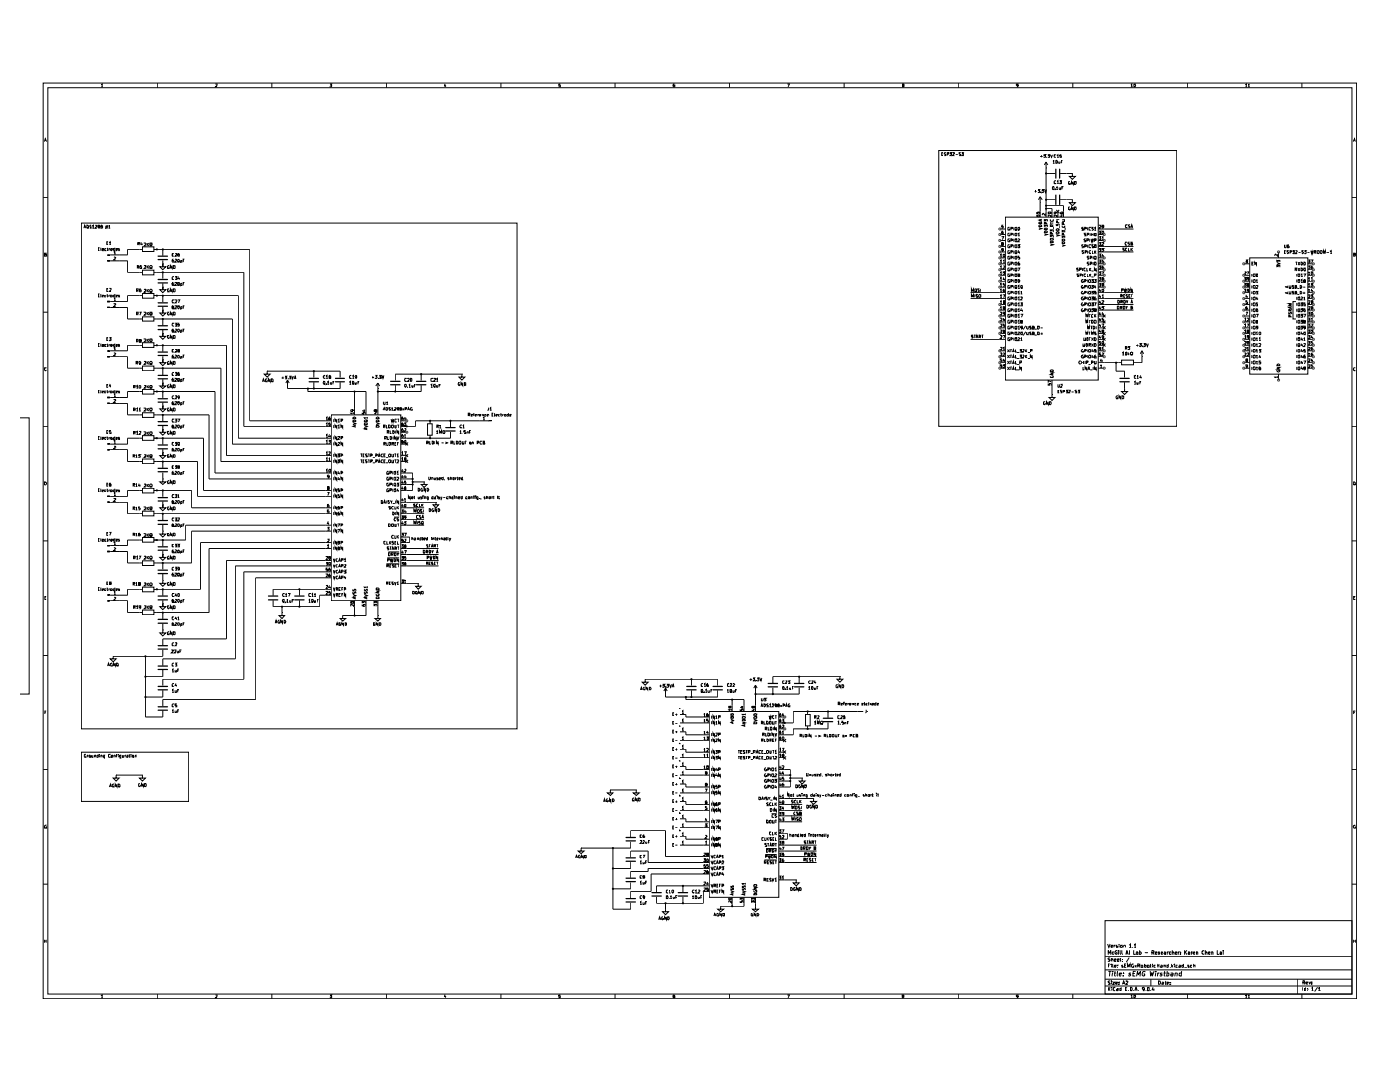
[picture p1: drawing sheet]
<svg xmlns="http://www.w3.org/2000/svg" width="279mm" height="216mm" viewBox="0 0 279 216" stroke-linecap="round" stroke-linejoin="round" font-family="sans-serif">
<g fill="none" stroke="#000" stroke-width=".2">
<path d="M8.6 16.6h262.1v182.7h-262.1zM9.5 17.5h260.3v180.9h-260.3zM20.2 16.9l.2-.2v.6M20.2 17.3h.4M31.5 16.6v.9M43 16.8l.3-.1v.3l-.3 .3h.3M54.3 16.6v.9M65.8 16.7h.4l-.2 .3h.2v.3h-.4M77.1 16.6v.9M88.8 16.7l-.1 .5h.3M89 16.9v.4M100 16.6v.9"/>
<path d="M111.8 16.7h-.2l-.1 .3h.3v.3h-.3M122.7 16.6v.9M134.6 16.7h-.2l-.1 .6h.4v-.3l-.4 .1M145.6 16.6v.9M157.1 16.7h.4l-.2 .6M168.5 16.6v.9M180.1 17v-.3l.3 .1-.1 .2h-.2v.3h.3l-.2-.3M191.2 16.6v.9M203.2 17l-.3 .1-.1-.3 .4-.1v.5l-.3 .1M214.1 16.6v.9M225.7 16.9l.2-.2v.6M225.7 17.3h.3"/>
<path d="M226.4 16.7h.1l.1 .3-.1 .3h-.2zM237 16.6v.9M248.6 16.9l.1-.2v.6M248.6 17.3h.3M249.1 16.9l.1-.2v.6M249.1 17.3h.3M259.8 16.6v.9M8.6 39.4h.9M8.9 28.3l.1-.6 .3 .6M9 28.1h.2M187.3 30h47.5v55.1h-47.5zM187.9 30.7h.2"/>
<path d="M188.2 30.5h-.3v.6h.3M188.8 30.5h-.4v.2l.4 .2-.1 .2h-.3M189 30.8l.4-.2-.1-.1h-.3v.6M189.5 30.5h.4l-.2 .2h.2v.3h-.4M190.1 30.5h.3l.1 .1-.4 .5h.4M190.7 30.8h.5M191.7 30.5h-.3v.2l.3 .2v.2h-.3M191.9 30.5h.4l-.2 .2h.2v.4l-.4-.1M206.5 38.2h.4M206.7 37.9v.5M207.2 37.8h.3l-.2 .2 .2 .2-.1 .2-.2-.1M207.6 39.3v4"/>
<path d="M207.6 39.3l-.4 .6M207.6 39.3l.4 .6M207.6 31.2h.5M207.8 38.3v.1M207.8 31v.4M207.9 37.8h.4l-.2 .2 .2 .2-.1 .2-.3-.1M208.3 30.9h.4l-.3 .2 .3 .2-.4 .1M208.5 37.8l.2 .6 .2-.6M208.8 33.5h.1M208.8 39.9h1.8M208.8 32.3v11M208.8 34.6h1.8"/>
<path d="M208.8 32.3l-.4 .6M208.8 32.3l.3 .6M208.9 31.4h.1M209.1 30.9h.3l-.1 .2h.1v.3h-.3M209.6 30.9l.3 .5 .1-.5M210.1 37.2h.2l.1 .3-.1 .3-.3-.1zM210.1 32.2l.2-.2v.6M210.1 32.6h.4M210.6 37.7v.1M210.7 36.1l-.2-.1-.1 .2 .1 .4h.2M210.7 30.9l-.3 .1v.3l.3 .1M210.8 37.4l.2-.2v.6"/>
<path d="M210.8 32l.3 .2-.1 .4h-.3zM210.8 37.8h.3M211 36.2l.1-.2v.6M211 31.1l.1-.2v.5M211 36.6h.3M211 31.4h.3M211.3 32.2v.4h.3v-.4M211.4 37.4v.3h.2M211.5 36h.3l-.2 .3h.2v.3h-.3M211.6 39.9h2.4M211.6 34.6h2.4M211.6 37.4v.4"/>
<path d="M211.8 30.9h-.2l-.1 .2h.2l.1 .3h-.3M211.8 32.3h.2M211.9 37.5h.3M212.1 32h-.3v.6M212.2 37.2h-.3v.6M213.5 36.2l-.2 .1v.4l.2 .1v-.2M214 39.9v.5h.6l-.6 .6-.6-.6h.6M214 39.9h.1M214 34.6v.6h.6l-.6 .6-.6-.6h.6M214 34.6h.1M214.2 36.2v.6l-.4-.6v.6M214.4 36.2l.4 .1v.3l-.2 .2h-.2z"/>
<path d="M269.8 39.4h.9M270.1 28.3l.2-.6 .2 .6M270.2 28.1h.2M8.9 50.8h.3v-.3h-.3v.6h.3l.1-.2-.2-.1M16.2 44.5h87v100.9h-87zM16.7 45.5l.2-.6 .3 .6M16.8 45.4h.3M17.3 44.9l.4 .2-.1 .4h-.3zM18.2 45h-.3v.2l.3 .1v.2h-.3M18.4 45.1l.2-.2v.6M18.4 45.5h.4M19 45l.2-.1 .2 .2-.5 .4h.5"/>
<path d="M19.6 59h.2M19.6 49.7h.2M19.9 45.2l-.3 .2-.1-.4h.4v.4l-.3 .1M19.9 49.4h-.3v.6h.3M19.9 58.7h-.3v.5h.3M20.1 49.4l.1 .6M20.1 58.7l.1 .5M20.2 45.2l-.1-.2 .2-.1 .2 .2-.4 .2v.2l.4-.1-.2-.2M20.4 49.8h.3l-.1-.2-.2 .1v.2h.2M20.4 59.1l.3-.1-.1-.1-.2 .1v.2h.2M21.1 45.2h.4M21.1 45.4h.4"/>
<path d="M21.1 49.6l-.2 .1v.2h.2M21.1 58.9h-.2v.3h.2M21.2 44.9l-.1 .8M21.3 49.6h.3M21.3 58.9h.3M21.3 48.5h.2M21.3 57.8h.2M21.4 49.4v.5l.2 .1M21.4 58.7v.5h.2M21.5 50.9h.3zM21.5 52h.3v.1h-.3zM21.5 44.9l-.2 .8"/>
<path d="M21.6 48.2h-.3v.6h.3M21.6 57.6h-.3v.5h.3M21.7 45.1l.1-.2v.6M21.7 45.5h.3M21.7 49.6v.4M21.7 58.9v.3M21.8 48.4l.2-.2v.6M21.8 57.6h.4v.2l-.4 .3h.4M21.8 52h3.7v2.3h2.9M21.8 48.8h.4M21.9 49.6l-.2 .1M21.9 58.9l-.2 .1"/>
<path d="M22.1 49.7l.2-.1 .1 .2-.2 .2zM22.1 58.9l.3 .1-.1 .2h-.2zM22.8 50.4l.1-.2v.5M22.8 51.4l.1-.1 .2 .2-.4 .4h.4M22.8 59.6l.1-.2v.6M22.8 50.7h.3M22.9 49.6l-.3 .1 .2 .3 .1-.1M22.9 58.7v.5h-.3l.1-.3h.2M22.9 49.4v.6M23.2 49.8h.2v-.2h-.2v.3h.2M23.2 59.1l.2-.2h-.2v.3h.2M23.9 49.6l-.3 .1 .3 .2h-.3"/>
<path d="M23.9 58.9l-.3 .1 .3 .1v.1h-.3M27.2 58l.4-.1v-.3h-.4v.6M27.4 53.3h.3v-.2l-.3-.1v.6M27.4 58l.2 .2M27.5 48.7h.2l.1-.3h-.3v.5M27.5 53.3l.2 .3M27.7 48.7l.1 .2M28.1 57.6l-.3 .2v.3h.4v-.2l-.4 .1M28.2 48.3l-.1 .4h.3M28.3 53h-.3l-.1 .3 .4-.1v.4h-.4M28.3 48.6v.3M28.4 58.6h2.3v.9h-2.3z"/>
<path d="M28.4 49.3h2.3v.9h-2.3zM28.4 53.9h2.3v.9h-2.3zM28.4 59h-2.9v1.2h-3.7M28.4 49.8h-2.9v1.1h-3.7M28.8 57.8h.3l-.3 .5h.3M28.8 48.6h.3l-.3 .5h.3M28.8 53.1h.3l-.3 .5h.3M29.4 48.5v.6M29.4 53v.6M29.4 57.7v.6M29.4 58l.3 .3M29.4 48.7l.3 .4"/>
<path d="M29.4 53.2l.3 .4M29.7 57.7l-.3 .4M29.7 48.5l-.3 .3M29.7 53l-.3 .3M29.9 58.3h.1l-.1-.2 .1-.4 .4 .2-.2 .3 .2 .1M29.9 49.1h.1l-.1-.4 .1-.2h.3l.1 .2-.2 .4h.2M29.9 53.6h.1l-.1-.3 .1-.3 .4 .1-.2 .4 .2 .1M30.7 54.3h18v30.8h17.4M30.7 59h16.9v28.4h18.5M30.7 49.8h19.1v34.2h16.3M32.5 56.5v1.3h-.6l.6 .6 .6-.6h-.6v-.5M32.5 57.3h.1"/>
<path d="M32.5 52v1.2h-.6l.6 .6 .6-.6h-.6v-.6M32.5 52.6h.1M32.5 49.8v1.2M32.5 54.3v1.3M32.5 59v1.3M33.8 57.6h-.3l-.1 .2 .1 .4h.3l-.1-.2M33.8 53.1l-.2-.1-.2 .1v.4l.4 .1-.1-.3M34.4 57.6v.6l-.4-.6v.6M34.4 53v.6l-.4-.6v.6M34.6 57.6l.3 .1v.5h-.3zM34.6 56.4l-.2 .1v.4h.3v-.3l-.3 .1M34.6 51.7l-.2 .2v.3h.3l-.1-.2h-.2"/>
<path d="M34.6 53l.3 .1v.5h-.3zM34.7 59.9l-.3-.1v.2v.4l.3-.1M34.7 55.3l-.2-.1-.1 .2v.3l.3 .1M34.7 50.6l-.3 .1v.3l.3 .1M34.9 56.5l.3-.1 .1 .1-.4 .5h.4M34.9 51.8l.2-.1 .2 .2-.4 .4h.4M34.9 59.9h.4l-.4 .5h.4M34.9 55.2h.4l-.2 .2 .2 .1v.3h-.4M34.9 50.6h.4l-.4 .5h.4M35.5 56.5h.3l-.1 .5-.2-.1zM35.5 59.8h.4l-.3 .6M35.6 51.7l.2 .2-.1 .4-.2-.1v-.3z"/>
<path d="M35.6 55.2l-.1 .4h.4M35.8 50.6h-.3v.2v.2l.3 .1v-.3l-.3 .1M35.8 55.4v.4M36 56.6h.3v.4h-.3M36 52.3h.3v-.3h-.3v.5M36 56.5v.6M36.6 52h.1M36.6 56.6h.1M36.8 56.4h-.2v.6M36.8 51.7h-.2v.6M193.7 58.4h6.9M193.7 59.6h6.9"/>
<path d="M193.9 59.3v-.6l.1 .5 .3-.5v.6M193.9 58.2v-.6l.1 .5 .3-.5v.6M194.5 57.7h.4l-.1 .5-.3-.1zM194.5 58.7v.6M195.1 58.8h-.3l.1 .3 .2 .1v.1h-.3M195.4 58.8h.3l-.1 .5h-.2zM195.5 57.6h-.4v.2l.4 .3-.2 .1-.2-.1M195.7 57.6v.6M199.5 53.8h1.1M199.5 45.7h1.1M199.5 46.8h1.1M199.5 48h1.1"/>
<path d="M199.5 49.2h1.1M199.5 50.3h1.1M199.5 51.5h1.1M199.5 52.6h1.1M199.5 54.9h1.1M199.5 56.1h1.1M199.5 57.3h1.1M199.6 50.9l.2-.2v.6M199.6 52l.2-.1v.6M199.6 53.2l.2-.1v.6M199.6 54.3h.2v.5M199.6 55.5l.2-.1v.5"/>
<path d="M199.6 56.7l.2-.2v.6M199.6 57.9l.2-.2v.5M199.6 59l.2-.2v.6M199.6 51.3h.4M199.6 52.5h.4M199.6 53.7h.4M199.6 54.8h.4M199.6 55.9h.4M199.6 57.1h.4M199.6 58.2h.4M199.6 59.4h.4M199.9 47.2h.4l-.3 .6"/>
<path d="M200 48.7l-.1-.2 .3-.1v.3h-.3l.1 .3h.2l-.1-.3M200.1 54.3h.5l-.3 .1 .3 .1v.2l-.5 .1M200.1 58.8h.5l-.3 .6M200.2 44.9h-.2l-.1 .3h.3v.2h-.3M200.2 46.1h-.2l-.1 .3 .1 .2h.2l-.1-.3-.2 .2M200.2 49.8l-.2 .1-.1-.2 .3-.1v.4l-.2 .2M200.2 52l.2-.1v.6M200.2 53.1h.3l.1 .1-.5 .5h.5M200.2 52.5h.4M200.3 50.7l.3 .2-.1 .4h-.3zM200.3 55.4l-.1 .4h.4M200.5 56.5h-.3v.3h.3l.1 .2-.2 .1-.2-.1"/>
<path d="M200.5 57.7l-.3 .1v.4l.4-.1-.2-.2-.2 .2M200.5 55.6v.3M200.6 43.3h18.6v32.5h-18.6zM201.5 45.4h-.4v.5l.3 .1v-.3M201.5 46.5l-.4 .1 .1 .5h.3l-.1-.2M201.5 47.7h-.4l.1 .5h.3l-.1-.2M201.5 48.8l-.4 .1 .1 .5h.3l-.1-.2M201.5 50l-.4 .1v.4l.3 .1v-.2M201.5 51.2h-.4l.1 .5h.3l-.1-.2M201.5 52.3l-.4 .1 .1 .5h.3l-.1-.3M201.5 53.5l-.4 .1v.4l.3 .1v-.3M201.5 54.7h-.4l.1 .5h.3l-.1-.3"/>
<path d="M201.5 55.9h-.4l.1 .5h.3l-.1-.3M201.5 57h-.4v.5l.3 .1v-.3M201.5 58.1l-.4 .1 .1 .5h.3l-.1-.2M201.5 59.3h-.4l.1 .5h.3l-.1-.2M201.7 45.6h.3l.1-.2h-.4v.6M201.7 46.8h.3l.1-.2-.4-.1v.6M201.7 48l.4-.1-.2-.3h-.2v.6M201.7 49.2l.4-.2-.1-.2h-.3v.6M201.7 50.3h.3l.1-.2-.4-.1v.6M201.7 51.5h.3l.1-.2-.4-.2v.6M201.7 52.6l.4-.1-.1-.2h-.3v.6M201.7 53.7h.3l.1-.1-.4-.1v.6"/>
<path d="M201.7 54.9h.3l.1-.1-.4-.1v.5M201.7 56.1l.4-.2-.2-.1h-.2v.6M201.7 57.2h.3l.1-.2h-.4v.6M201.7 58.4h.3l.1-.2-.4-.1v.6M201.7 59.6h.3l.1-.2-.4-.2v.6M202.3 45.4v.6M202.3 46.5v.6M202.3 47.6v.6M202.3 48.8v.6M202.3 50v.6M202.3 51.1v.6M202.3 52.3v.6"/>
<path d="M202.3 53.5v.6M202.3 54.7v.5M202.3 55.8v.6M202.3 57v.6M202.3 58.1v.6M202.3 59.2v.6M202.6 54.7h.3l-.1 .5-.2-.1zM202.7 45.4h.2l-.1 .6-.2-.1zM202.7 46.5l.2 .1-.1 .5-.2-.1zM202.7 47.6l.2 .1-.1 .5h-.2zM202.7 48.8l.2 .1-.1 .5-.2-.1zM202.7 50l.2 .1-.1 .5-.2-.1z"/>
<path d="M202.7 51.1l.2 .1-.1 .5-.2-.1zM202.7 52.3l.2 .1-.1 .5-.2-.1zM202.7 53.5l.2 .1-.1 .5-.2-.1zM202.7 55.8l.2 .1-.1 .5-.2-.1zM202.7 57h.2l-.1 .6-.2-.1zM202.7 58.1l.2 .1-.1 .5-.2-.1zM202.7 59.2l.2 .1-.1 .5h-.2zM203.1 48.8h.4l-.2 .3h.1l.1 .2h-.4M203.1 53.5h.4l-.2 .6M203.2 45.4h.2l.1 .3-.2 .3-.1-.1zM203.2 46.7l.1-.2v.6M203.2 47.7l.1-.1 .2 .2-.4 .4h.4"/>
<path d="M203.2 57.1l.1-.1v.6M203.2 58.3l.1-.2v.6M203.2 59.4l.1-.2v.6M203.2 47.1h.3M203.2 57.6h.3M203.2 58.7h.3M203.2 59.8h.3M203.3 49.9l-.1 .5h.3M203.3 54.8l-.1-.1 .3 .1-.3 .1v.3l.3-.1-.2-.3M203.4 51.1h-.2v.4l.2-.1 .1 .2-.3 .1M203.4 52.3l-.2 .2v.4l.3-.1-.1-.2h-.2M203.4 50.2v.4"/>
<path d="M203.5 56l-.3 .1v-.2l.1-.1 .2 .1-.1 .4-.2 .1M203.7 58.3l.2-.2v.6M203.7 59.3h.3l-.3 .5h.3M203.7 58.7h.3M203.8 57h.2l-.1 .6-.2-.3zM206.9 42.9v.3h.3l-.1-.2 .3-.1v.3M206.9 42.3v.4h.3v-.4h.2v.4M207.3 45.4l.6 .2-.6 .2M207.3 45a.33 .33 0 0 1 .4-.1 .33 .33 0 0 1 .2 .3h-.6zM207.3 44.4l.5-.1 .1 .3h-.6zM207.6 40.4h.1M207.8 43.8v.3"/>
<path d="M207.9 43.8l-.6 .1 .6 .3M208.4 46.6l.6 .2-.6 .2M208.4 45.3v-.4l.3 .2 .1-.2h.2v.4M208.4 44.2v-.4l.3 .2v-.2h.3v.4M208.5 46.1h.4l.1 .3h-.6zM208.5 45.5h.4l.1 .3h-.6zM208.6 42.6v.4l-.4-.4-.2 .1 .1 .2M208.8 44.7l-.1-.4-.3 .1v.3h.6M208.8 41.6h1.2v1.7M208.8 41h3.4v2.3M209.2 42.4l.5-.1 .1 .3-.5 .1zM209.6 48.7l.6 .1-.6 .2"/>
<path d="M209.6 48.2h.5l.1 .2h-.6zM209.6 47.6h.5l.1 .3h-.6zM209.6 47.3v-.3l.3 .1v-.1h.2v.3M209.6 46.2v-.3l.3 .1v-.1h.3l-.1 .3M209.6 44.3v.4M209.6 44.5h.6M209.7 43.8l-.1 .3 .2 .1 .4-.1-.1-.3M209.8 42.9v.3l-.4-.3h-.2l.1 .3M210 46.7v-.2l-.3-.1-.1 .3h.6M210 45.2v-.3h-.4v.3h.6M210.2 44.9l-.2 .1M210.3 45.3v.4"/>
<path d="M210.6 42.3l.1 .3-.2 .1v-.4h.3l.2 .3M210.8 46.8l.6 .2-.6 .1M210.8 46.4a.33 .33 0 0 1 .4-.1 .33 .33 0 0 1 .2 .2h-.6zM210.8 45.8a.33 .33 0 0 1 .4-.1 .33 .33 0 0 1 .2 .3h-.6zM210.8 44.7l.1 .3 .2-.3h.2v.3M210.8 43.8h.6M210.8 41.9l.6 .6M211 42.9v.3l-.4-.3h-.2l.1 .3M211.1 44.4v-.3h-.3v.3h.6M211.1 42.2v1.1M211.4 45.1v.4M211.4 41.9l-.6 .6"/>
<path d="M211.6 42.4v.3h.5v-.4l-.4 .1 .1 .3M211.7 42.9h.4M211.9 42.8v.4l-.4-.1M212 48.8l.5 .2-.5 .2M212 48.3l.2-.1 .3 .2v.2h-.5zM212 47.7h.4l.1 .4h-.5zM212 47.5v-.4l.2 .2v-.2h.3v.4M212 46.4v-.4l.2 .2v-.2h.3v.4M212 45l.1 .4h.3l.1-.4M212 43.8h.5v.4h-.5M212.2 46.9v-.3l-.1-.1-.1 .4h.5M212.2 44.8v-.4h-.2v.4h.5"/>
<path d="M212.6 45.4v.5M213.5 41.3l-.2 .1v.4l.2 .1v-.3M214.2 41.3v.6l-.4-.6v.6M214.4 41.3h.3l.1 .2-.2 .4h-.2zM215.2 53.5l-.3 .1 .3 .2v.2h-.3M215.3 54.7h-.4v.1l.4 .2-.1 .2h-.3M215.5 53.7h.3v-.2h-.3v.6M215.5 54.9h.3v-.2h-.3v.5M216 53.5v.6M216 54.7v.5M216.1 55.9a.27 .27 0 0 0-.3 .1 .27 .27 0 0 0 .2 .4l.2-.1v-.2h-.2M216.1 57h-.1a.28 .28 0 0 0-.2 .3 .28 .28 0 0 0 .4 .2v-.2h-.2"/>
<path d="M216.1 58.1h-.1l-.2 .3 .2 .3h.2v-.2h-.2M216.1 59.3v-.1a.33 .33 0 0 0-.3 .3 .33 .33 0 0 0 .2 .3h.2v-.2h-.2M216.2 45.4h-.3v.2l.3 .1v.2h-.3M216.2 48.8l-.3 .1v.2l.3 .1-.1 .2h-.2M216.3 50h-.3v.3l.3 .1-.2 .2-.1-.1M216.5 45.6h.3v-.2h-.3v.6M216.5 49.2l.3-.1-.1-.3h-.2v.6M216.5 56.1l.3-.2-.2-.1h-.1v.6M216.5 57.2h.2l.1-.2h-.3v.6M216.5 58.4h.2l.1-.2-.3-.1v.6M216.5 59.6h.2l.1-.2-.3-.2v.6M216.6 50.3h.2l.1-.2-.3-.1v.6"/>
<path d="M216.6 53.5l-.3 .1v.3l.2 .2 .1-.1M216.6 47.7l-.1-.1-.2 .2 .3 .2v.2h-.3M216.7 46.5h-.3l.1 .3 .2 .1v.2h-.3M216.7 54.7h-.3l-.1 .1 .2 .4h.2M216.9 53.5v.6h.2M216.9 48h.2l.1-.3-.3-.1v.6M217 46.8h.2l.1-.2-.3-.1v.6M217 54.7v.5h.2M217 55.8v.6M217 57v.6M217 58.1v.6M217 59.2v.6"/>
<path d="M217.1 45.4v.6M217.1 48.8v.6M217.1 50v.6M217.3 51.2h-.3v.2l.3 .1-.1 .2h-.2M217.3 52.3l-.3 .1v.2h.3l-.1 .3h-.2M217.3 57h.4v.5l-.2 .1-.3-.3zM217.3 58.1l.4 .1-.1 .5h-.3zM217.4 55.8l.3 .1-.1 .5h-.3l-.1-.2zM217.4 59.2l.3 .1-.1 .5h-.3l-.1-.1zM217.4 53.5v.6M217.4 54.7v.5M217.5 53.7l.2 .4"/>
<path d="M217.5 47.6v.6M217.5 54.8l.2 .4M217.6 51.5h.2l.1-.2-.3-.2v.6M217.6 52.6h.3l-.1-.3h-.2v.6M217.6 46.5v.6M217.7 45.4h-.4v.5h.4M217.7 48.9h-.4v.4h.4M217.7 47.6l.1 .6 .2-.4 .1 .4 .1-.6M217.7 50h-.2l-.2 .3 .1 .2h.3M217.7 53.5l-.3 .3M217.7 54.7l-.3 .2M217.8 55.8h.4l-.2 .2h.2v.3h-.4"/>
<path d="M217.8 57h.4l-.2 .2 .2 .2-.1 .2-.3-.1M217.8 58.1h.4l-.2 .2 .2 .3-.4 .1M217.8 59.2h.4l-.2 .3h.2v.3h-.4M217.8 54.1h.4M217.8 46.8h.4M217.8 46.5v.6M217.8 55.3h.4M218 50v.6h.2M218.2 46.5v.6M218.2 51.1v.6M218.2 52.3v.6M218.2 45.4h-.3v.2l.3 .2-.1 .2-.2-.1"/>
<path d="M218.2 48.8h-.3v.3l.3 .2v.1h-.3M218.4 45.5l.2-.1v.6M218.4 46.5l.4 .1-.1 .5h-.3zM218.4 48l.4-.1-.1-.3h-.3v.6M218.4 48.9h.4l-.1 .5-.3-.1zM218.4 51.2h.4l-.1 .5h-.3zM218.4 52.3h.3l.1 .2-.1 .4h-.3zM218.4 54.9h.3l.1-.2h-.4v.5M218.4 55.8h.4l-.2 .2h.2v.3h-.4M218.4 46h.4M218.4 50v.6M218.5 51.6l.3 .2"/>
<path d="M218.5 50.3l.3 .3M218.6 57l-.2 .3h.4M218.7 59.2l-.3 .2v.4h.4l-.1-.3-.3 .1M218.7 57.1v.5M218.8 53.5v.6l-.4-.6v.6M218.8 58.1h-.4v.3h.4v.3h-.4M218.8 50l-.4 .4M219.2 53.8h1.2M219.2 45.7h7M219.2 46.8h1.2M219.2 48h1.2M219.2 49.2h7"/>
<path d="M219.2 50.3h7M219.2 51.5h1.2M219.2 52.6h1.2M219.2 54.9h1.2M219.2 56.1h1.2M219.2 57.3h1.2M219.2 58.4h7M219.2 59.6h7M219.4 53.1h.3l-.2 .1 .2 .1v.3h-.3M219.4 45h.3l-.3 .5h.3M219.4 46.1h.3l-.2 .2 .2 .1v.2h-.3M219.4 47.2h.3l-.2 .3 .2 .1v.2h-.3"/>
<path d="M219.4 48.4h.3l-.2 .3h.2v.2h-.3M219.4 49.6h.3l-.2 .2h.2v.3h-.3M219.4 50.7h.3l-.2 .2 .2 .1v.3h-.3M219.4 51.9h.3l-.2 .2h.2v.3h-.3M219.4 54.3h.3l-.2 .1 .2 .1v.3h-.3M219.4 55.4h.3l-.2 .2 .2 .3h-.3M219.4 56.5h.3l-.2 .3h.2v.2h-.3M219.5 57.6l-.1 .5h.3M219.5 58.8l-.1 .4h.3M219.6 57.9v.3M219.6 59.1v.3M219.9 49.6h.4l-.3 .2 .3 .2-.2 .2-.2-.1"/>
<path d="M219.9 54.3h.4l-.3 .5M219.9 46.1h.3v.5h-.3zM219.9 47.4l.2-.2v.6M219.9 48.5l.3-.1 .1 .2-.4 .4h.4M219.9 57.7h.3v.5h-.3zM219.9 59l.2-.2v.6M219.9 59.4h.4M219.9 47.8h.4M220 45.2l-.1-.3h.3v.3h-.3l.1 .3 .3-.1-.2-.2M220 50.7l-.1 .4h.4M220 55.6l-.1-.2h.2l.2 .1-.4 .2v.2h.3l.1-.2-.2-.1M220.2 53.1h-.3v.5l.2 .1 .2-.2-.2-.3-.2 .2"/>
<path d="M220.2 51.9h-.3v.2h.3l.1 .3h-.4M220.2 50.9v.4M220.3 56.8l-.4 .1v-.4l.4 .1-.1 .4-.3 .1M223.1 59.9h.2l.1 .2-.1 .4h-.2zM223.7 59.1h.2l.1-.2-.3-.2v.6M223.8 59.1l.2 .2M223.8 57.9h.4v-.3h-.4v.6M224.3 59.9h.2l.1 .2-.1 .4h-.2zM224.3 59.1h.1M224.3 57.6l.2 .6 .1-.4 .1 .4 .2-.6M224.4 49.5h-.3v.3l.3 .1-.1 .2-.2-.1M224.5 58.7h-.2v.6h.2"/>
<path d="M224.8 59.9l.1 .4 .2-.4M224.9 48.4l-.3-.1-.1 .3 .1 .3 .3-.1M224.9 44.9h-.2l-.1 .1 .1 .4h.2M224.9 49.5l-.3 .1v.3l.2 .2 .1-.1M225 58.8l-.1-.1-.2 .2 .3 .2v.2h-.3M225.1 57.6h.2a.33 .33 0 0 1 .1 .4 .33 .33 0 0 1-.3 .2zM225.2 49.5v.6h.3M225.3 59.1h.2M225.4 48.3l-.3 .1v.2l.3 .1v.1l-.3 .1M225.5 44.9h-.3v.2l.3 .1-.1 .2h-.2M225.6 58.7h-.3v.6h.3M225.7 45.4l.2-.5 .1 .5"/>
<path d="M225.7 48.6h.3v-.3h-.3v.6h.3v-.2l-.1-.1M225.7 49.5v.6M225.8 58.7h.2M225.8 45.3h.2M225.8 49.8l.2 .3M225.9 58.7v.6M226 57.6v.6l-.3-.6v.6M226 49.5l-.3 .3M248.2 52.6h1.2M248.2 54.9h1.2M248.2 56.1h1.2M248.2 57.3h1.2"/>
<path d="M248.2 58.4h1.2M248.2 59.6h1.2M248.3 55.4h.4l-.2 .2h.1l.1 .3h-.4M248.3 56.5h.4l-.2 .3 .2 .2-.1 .1-.3-.1M248.4 54.3h.3l-.4 .5h.4M248.4 57.9l.2-.2v.5M248.4 58.2h.3M248.6 51.9h.4l-.3 .2 .3 .1v.2h-.4M248.7 58.8l-.1 .4h.4M248.9 54.3h.3l-.2 .5M248.9 59.1v.3M249 56.8l-.1-.2 .3-.1v.2l-.3 .2 .1 .2 .2-.1v-.2"/>
<path d="M249.2 55.6l-.3 .1v-.3h.3v.5h-.2M249.2 57.7h-.3v.3h.3v.2h-.3M249.4 51.5h11.6v23.2h-11.6zM249.8 52.6h.3M249.8 54.7v.5M249.8 55.8v.6M249.8 57v.6M249.8 58.1v.6M249.8 59.2v.6M250.2 52.3h-.4v.6h.4M250.2 54.7h.3l-.1 .5h-.2zM250.2 57h.3v.5l-.2 .1-.2-.3z"/>
<path d="M250.2 58.1l.3 .1-.1 .5h-.2zM250.3 55.8l.2 .1-.1 .5h-.2l-.1-.2zM250.3 59.2l.2 .1-.1 .5h-.2l-.1-.1zM250.7 58.1h.3l-.2 .2 .2 .1v.3h-.3M250.8 52.3v.6l-.4-.6v.6M250.8 54.7h.2v.5h-.2zM250.8 55.9v-.1v.6M250.8 57h.2v.2l-.3 .4h.3M250.8 56.4h.2M250.8 59.2v.5h.3M251 59.5v.3M254.8 53.3v-.3l.3 .1 .1-.1h.2v.3"/>
<path d="M254.8 52.4l.6 .2-.6 .2M254.8 52.3v-.3l.3 .1v-.1h.3v.3M255 50.7v.4l-.4-.4-.2 .2 .1 .1M255.2 50.3v1.2M256.3 48.8l.1 .6 .3-.1v-.5M256.3 50.3h.2M256.4 57.1h.6M256.6 58.4l.1 .1M256.6 57.3l.4 .1M256.6 50h-.3v.6h.3M256.7 58.6h.3M256.9 57l.1 .1"/>
<path d="M256.9 57.3l.1 .1M256.9 58.2l.1 .1h-.6M256.9 58.5l.1 .1M257 57.1l-.1 .1M257 57.4l-.1 .1M257 58.6l-.1 .1M257.2 50h-.3v.3l.3 .1-.2 .2-.1-.1M257.2 48.8l-.3 .2v.4l.4-.1-.1-.2-.3 .1M257.3 57l.1 .6 .2-.1v-.5M257.3 58.1v.6h.3v-.6M257.5 50.3h.2l.1-.2-.3-.1v.6M258 50h.3l-.2 .2 .2 .1v.2h-.3"/>
<path d="M258.2 57h-.3v.2l.3 .1v.2h-.3M258.2 58.1h-.3l.1 .3 .2 .1v.2h-.3M258.5 53.7h.3v-.2h-.3v.6M258.5 57.2h.2v-.2h-.2v.6l.3-.2-.2-.2M258.5 58.4h.2v-.3h-.2v.6h.2l.1-.2-.2-.1M258.6 50h.2l.1 .2-.4 .4h.4M258.6 52.3h.3M258.6 53.7l.2 .4M258.7 52.3v.6M258.8 54.7v.5M258.8 55.8v.6M258.8 59.2v.6"/>
<path d="M258.9 57.6h.4M258.9 58.7h.4M259.1 54.7h.3l-.1 .5-.2-.1zM259.1 55.9h.3l-.1 .5-.2-.1zM259.1 59.3h.3l-.1 .5h-.2zM259.1 52.3l.3 .6M259.1 53.5l.3 .6M259.1 50.4h.5M259.4 52.3l-.3 .6M259.4 53.5l-.3 .6M259.5 57h.2a.31 .31 0 0 1 .1 .3 .31 .31 0 0 1-.3 .3zM259.5 58.1h.2l.1 .3-.1 .3h-.2z"/>
<path d="M259.7 52.3a.3 .3 0 0 1 .3 .3 .3 .3 0 0 1-.3 .3zM259.7 53.5h.1a.33 .33 0 0 1 .1 .3 .33 .33 0 0 1-.2 .3zM259.7 54.8l.1-.1v.5M259.7 55.9l.1-.1v.6M259.7 59.3l.1-.1 .2 .2-.4 .4h.4M259.7 56.4h.3M259.7 55.2h.3M260.1 57.3h.4M260.1 58.5h.4M260.2 54.7h.4l-.3 .5M260.2 59.4l.1-.2v.6M260.2 50h-.4v.3l.4 .1-.2 .2-.2-.1"/>
<path d="M260.2 59.8h.3M260.2 52.3l.3 .1-.1 .5h-.2v-.3zM260.2 53.5h.3l-.1 .6-.2-.3zM260.2 58.2v.5M260.3 56l-.1-.1 .2-.1 .1 .2h-.3v.3l.3 .1-.1-.4M260.3 50h.4l-.2 .2 .2 .1v.2h-.4M260.9 50.4h.4M261 53.8h1.1M261 52.6h1.1M261 54.9h1.1M261 56.1h1.1M261 57.3h1.1"/>
<path d="M261 58.4h1.1M261 59.6h1.1M261.1 51.9h.3l-.1 .2h.1v.4l-.3-.1M261.1 53.1h.3l-.1 .1 .1 .1v.3h-.3M261.1 54.3h.2v.5M261.1 55.5l.2-.1v.5M261.1 56.7l.2-.2v.6M261.1 57.9l.2-.2v.5M261.1 58.9h.3l-.3 .5h.3M261.1 54.8h.3M261.1 55.9h.3M261.1 57.1h.3"/>
<path d="M261.1 58.2h.3M261.6 51.9h.4l-.2 .6M261.6 56.5h.4l-.2 .3 .2 .2-.1 .1-.3-.1M261.6 58.8h.4l-.2 .3h.1l.1 .2-.4 .1M261.6 50l.2 .6 .1-.4v.4l.2-.6M261.7 54.3h.2v.5h-.2zM261.7 55.5l.2-.1v.5M261.7 55.9h.3M261.8 57.6l-.1 .5h.3M261.9 53.1h-.2v.5l.2 .1 .1-.2-.1-.3-.2 .2M261.9 57.9v.3M262.3 50.3h.3v-.3h-.3v.6"/>
<path d="M262.4 50.3l.2 .3M262.9 50.1l.3-.1 .1 .4-.2 .2-.2-.1zM263.5 50.1l.3-.1 .1 .4-.2 .2-.2-.1zM264.1 50.6v-.6l.2 .4 .2-.4v.6M264.7 50.4h.5M265.5 50.2l.2-.2v.6M265.5 50.6h.3M270.2 50.8h.2l.1-.2-.3-.1v.6h.2l.1-.2-.2-.1M8.6 62.3h.9M9.3 73.4l-.4 .1v.3l.1 .2 .3-.1M19.6 78.1h.2M19.6 68.8h.2"/>
<path d="M19.9 77.9h-.3v.5h.3M19.9 68.6h-.3v.6h.3M20.1 77.9l.1 .5M20.1 68.6l.1 .6M20.4 78.2l.3-.1-.1-.1-.2 .1v.2l.2 .1M20.4 68.9h.3l-.1-.2-.2 .1v.3h.2M21.1 78h-.2v.4h.2M21.1 68.8h-.2v.3h.2M21.3 78h.3M21.3 68.7h.3M21.3 76.9h.2M21.3 67.6h.2"/>
<path d="M21.4 77.9v.4l.2 .1M21.4 68.6v.5l.2 .1M21.5 79.2h.3v.2h-.3zM21.5 60.1h.3v.2h-.3zM21.5 61.3l.3 .1zM21.5 70l.3 .1zM21.5 71.1h.3v.2h-.3zM21.6 76.7h-.3v.6h.3M21.6 67.4h-.3v.6h.3M21.7 68.7v.5M21.7 78v.4M21.8 67.4h.4l-.2 .2h.2v.3h-.4"/>
<path d="M21.8 61.4h3.7v2.2h2.9M21.8 71.2h3.7v2.3h2.9M21.9 78l-.2 .1M21.9 68.7l-.2 .1M22 76.6l-.2 .4h.4M22.1 78h.2l.1 .3-.3 .1zM22.1 68.8h.3l-.2 .4-.1-.1zM22.1 76.9v.4M22.8 78.7l.1-.2v.6M22.8 79.8l.2-.1 .1 .2-.4 .4h.4M22.8 60.7l.2-.1 .1 .2-.4 .4h.4M22.8 69.5l.1-.2v.5"/>
<path d="M22.8 70.5l.1-.1 .2 .2-.4 .4h.4M22.8 79.1h.3M22.8 60h.3M22.8 69.8h.3M22.9 77.9v.5l-.3-.1 .1-.3h.2M22.9 68.8h-.3l.2 .4 .1-.1M22.9 68.6v.6M23.2 78.2l.2-.2h-.2v.4h.2M23.2 68.9h.2l-.1-.2-.1 .1v.3h.2M23.9 78l-.3 .1 .3 .1v.2h-.3M23.9 68.8h-.3l.3 .2-.1 .2-.2-.1M26.6 77.2h.3l.1-.3h-.4v.5"/>
<path d="M26.8 77.2l.2 .2M27.2 72.5h.2l.1-.3-.3-.1v.6M27.2 68.1h.4l-.1-.4h-.3v.6M27.2 62.6l.4-.1v-.2h-.4v.6M27.2 77.1l.2-.2v.5M27.2 77.4h.4M27.3 72.5l.2 .2M27.4 68.1l.2 .2M27.4 62.6l.2 .3M27.7 77h.4l-.1 .4h-.3zM27.8 62.3h.4l-.3 .6M27.9 68l-.1-.2 .3-.1 .1 .3h-.3l-.1 .3h.4l-.1-.3"/>
<path d="M28.1 72.4l-.3 .1-.1-.3 .2-.1 .2 .2-.1 .4h-.3M28.4 68.4h2.3v.9h-2.3zM28.4 63.2h2.3v.9h-2.3zM28.4 77.7h2.3v.9h-2.3zM28.4 73h2.3v1h-2.3zM28.4 68.9h-2.9v1.1h-3.7M28.4 78.1h-2.9v1.2h-3.7M28.8 67.7h.3l-.3 .5h.3M28.8 62.4h.3l-.3 .5h.3M28.8 76.9h.3l-.3 .5h.3M28.8 72.2h.3l-.3 .5h.3M29.4 62.3v.6"/>
<path d="M29.4 67.6v.6M29.4 72.1v.6M29.4 76.9v.5M29.4 67.9l.3 .3M29.4 62.5l.3 .4M29.4 77.1l.3 .3M29.4 72.4l.3 .3M29.7 67.6l-.3 .4M29.7 62.3l-.3 .3M29.7 76.9l-.3 .3M29.7 72.1l-.3 .4M29.9 68.2h.1l-.1-.2 .1-.4h.3l.1 .4-.2 .2h.2"/>
<path d="M29.9 62.9h.1l-.1-.3 .1-.3h.3l.1 .3-.2 .3h.2M29.9 77.4h.1l-.1-.2 .1-.3h.3l.1 .3-.2 .2h.2M29.9 72.7h.1l-.1-.2 .1-.4 .4 .2-.2 .3 .2 .1M30.7 68.9h14.5v22h20.9M30.7 63.6h15.7v25h19.7M30.7 78.1h12.2v16.3h23.2M30.7 73.5h13.4v18.6h22M32.5 75.7v1.3h-.6l.6 .5 .6-.5h-.6v-.6M32.5 76.4h.1M32.5 71.1v1.3h-.6l.6 .6 .6-.6h-.6v-.6M32.5 71.8h.1M32.5 61.2v1.3h-.6l.6 .6 .6-.6h-.6v-.6"/>
<path d="M32.5 61.9h.1M32.5 65.8v1.3h-.6l.6 .6 .6-.6h-.6v-.6M32.5 66.5h.1M32.5 63.6v1.3M32.5 68.9v1.3M32.5 73.5v1.3M32.5 78.1v1.3M33.8 76.9l-.2-.1-.2 .1 .1 .5h.3l-.1-.3M33.8 72.2l-.2-.1-.2 .2v.3l.4 .1-.1-.2M33.8 62.3h-.3l-.1 .2 .2 .4 .2-.1-.1-.2M33.8 67h-.4v.4l.2 .1h.2l-.1-.2M34.4 76.8v.6l-.4-.6v.6"/>
<path d="M34.4 72.1v.6l-.4-.6v.6M34.4 62.3v.6l-.4-.6v.6M34.4 67v.5l-.4-.5v.5M34.6 70.8l-.2 .2v.4h.3l-.1-.3-.2 .1M34.6 76.8l.3 .1v.5h-.3zM34.6 75.5h-.2v.5h.3v-.2h-.3M34.6 72.1l.3 .1v.5h-.3zM34.6 62.3l.3 .1v.4l-.1 .1h-.2zM34.6 61l-.2 .1v.4h.3l-.1-.3-.2 .2M34.6 67h.3v.5h-.1h-.2zM34.6 65.7l-.2 .1v.4h.3l-.1-.4-.2 .2M34.7 69.7l-.3 .1v.4l.3 .1"/>
<path d="M34.7 74.4l-.2-.1-.1 .2v.3l.3 .1M34.7 79.1l-.2-.1-.1 .1v.5l.3-.1M34.7 64.6l-.3-.1v.2v.2l.1 .2 .2-.1M34.9 70.9l.2-.1 .2 .2-.4 .4h.4M34.9 75.6l.3-.1 .1 .2-.4 .4h.4M34.9 61.1l.3-.1 .1 .2-.4 .4h.4M34.9 65.7h.3l.1 .1-.4 .5h.4M34.9 69.7h.4v.3l-.4 .3h.4M34.9 74.3h.4l-.2 .3 .2 .1v.2h-.4M34.9 79.1h.4l-.4 .5h.4M34.9 64.5h.4l-.2 .2h.2v.3h-.4M35.5 75.6h.3l-.1 .5-.2-.1z"/>
<path d="M35.5 61.1h.3v.3l-.2 .2-.1-.2zM35.5 65.8h.3v.3l-.2 .2-.1-.2zM35.6 70.8l.2 .2-.1 .4h-.2v-.4zM35.6 70l-.1-.2v-.1h.3v.2l-.3 .3 .3 .1-.1-.3M35.8 74.3h-.2l-.1 .3v.2l.3 .1v-.3l-.3 .1M35.8 79.2l-.3 .1v-.2l.1-.1 .2 .1v.3l-.3 .2M35.8 64.5h-.3v.2h.3v.3h-.3M36 71.4h.3v-.3h-.3v.5M36 75.8h.3v.3h-.3M36 61.5h.3v-.3h-.3v.6M36 66.2h.3v-.4h-.3v.6M36 75.7v.6"/>
<path d="M36.6 71.2h.1M36.6 75.8h.1M36.6 61.3h.1M36.6 65.9h.1M36.8 70.8h-.2v.6M36.8 75.5h-.2v.6M36.8 61h-.2v.6M36.8 65.7h-.2v.6M52.4 76.2l.2-.6 .2 .6M52.5 76h.2M53.3 74.1v.6h.6l-.6 .5-.6-.5h.6M53.3 74.1h.1"/>
<path d="M53.3 75.7h-.3l.1 .5h.2l-.1-.3M53.3 74.1h14.6v1.2M53.9 75.6v.6l-.3-.6v.6M54.2 75.6l.3 .2-.1 .4h-.2zM56.2 75.4h.4M56.5 75.2v.4M56.9 75.1h.3l-.2 .1 .2 .1v.3h-.3M57.4 77h.1M57.4 75.8v1.7h10.5v-1.2M57.4 75.8l-.4 .6M57.4 75.8l.3 .6M57.5 75.6h.1"/>
<path d="M57.7 75.1h.4l-.2 .1 .2 .1v.3h-.4M58.2 75.1l.2 .5 .2-.5M58.7 75.6l.2-.5 .2 .5M58.7 75.5h.4M61.4 77.5v.6h11.6v4.7M62.6 74.1v1.2M62.6 76.3v1.2M64.6 76.1l.2 .1-.1 .5-.2-.3zM64.9 75a.27 .27 0 0 0-.3 0 .27 .27 0 0 0 0 .4 .27 .27 0 0 0 .3 0M65.1 76.6v.1M65.1 75.1l.2-.2v.6M65.1 75.5h.3"/>
<path d="M65.3 76.3l.2-.2v.6M65.3 76.7h.4M65.8 75.2l-.1-.2 .1-.1 .2 .2-.3 .1v.3l.3-.1-.2-.2M65.9 76.3v.3h.3M66.2 76.3v.4M66.4 76.3h.2M66.7 76.1h-.3v.6M69.7 76.3l.2-.2v.6M69.7 76.7h.4M70.1 75l-.2-.1-.2 .2 .1 .4 .3-.1M70.3 76.1l.3 .1-.1 .5-.2-.1zM70.3 75.1l.2-.2v.6"/>
<path d="M70.3 75.5h.4M70.8 78.1v4.7M70.8 76.3v.3h.3M71.1 76.3v.4M71.2 75.2l-.2 .1-.2-.2 .2-.2 .2 .1-.1 .5h-.2M71.4 76.3h.2M71.7 76.1h-.3v.6M74.2 75.3h.5M74.4 75.1v.4M74.9 74.9h.3l-.1 .3 .1 .2h-.3M75.4 77.5h.1M75.4 76.4v6.4"/>
<path d="M75.4 76.4l-.4 .6M75.4 76.4l.4 .6M75.5 75.4v.1M75.7 74.9h.4l-.3 .3h.3v.2h-.4M76.3 74.9l.1 .6 .2-.6M78.9 76.9v1.2M80.8 76.8h.3v.3l-.2 .2-.1-.2zM81.1 75.6l-.3-.1v.2v.4l.3-.1M81.3 77.2v.1M81.3 75.6h.4l-.4 .5h.4M81.6 76.9l.2-.2v.6M81.6 77.3h.3"/>
<path d="M81.9 75.5l.3 .1-.1 .5h-.2zM82.2 76.9v.3h.2M82.4 76.9v.4M82.7 76.9h.2M83 76.7h-.3v.6M84.1 76.9v1.2h-8.7M84.1 74.7v1.2M86 76.9l.2-.2v.6M86 77.3h.3M86.3 75.6h-.3v.4h.3M86.6 76.7h.2v.6l-.3-.3zM86.6 75.6l.2-.1 .1 .2-.4 .4h.4"/>
<path d="M87.1 76.9v.3h.3M87.1 75.7l.2-.2v.6M87.1 76.1h.3M87.4 76.9v.4M87.6 76.9h.3M87.9 76.7h-.3v.6M91.8 76.3h-.3l-.1 .3 .2 .3h.2l-.1-.2M92.2 74.7v.5h.6l-.6 .6-.6-.6h.6M92.2 74.7h.1M92.2 74.7h-13.3v1.2M92.4 76.3v.6l-.4-.6v.6M92.7 76.3l.2 .1v.5h-.1z"/>
<path d="M193.7 67.7h6.9M194.2 67h-.3l.1 .2 .2 .1-.1 .2h-.2M194.4 66.9h.3M194.5 66.9v.6M194.8 67.5l.2-.6 .2 .6M194.9 67.3h.2M195.4 67.2h.2l.1-.2-.3-.1v.6M195.5 67.2l.2 .3M195.9 66.9h.3M196.1 66.9v.6M199.5 70h1.1M199.5 71.2h1.1"/>
<path d="M199.5 73.5h1.1M199.5 64.2h1.1M199.5 60.8h1.1M199.5 61.9h1.1M199.5 63.1h1.1M199.5 65.4h1.1M199.5 66.5h1.1M199.5 72.4h1.1M199.6 60.2l.2-.2v.6M199.6 61.4l.2-.2v.6M199.6 62.4h.4l-.4 .5h.4M199.6 63.6h.4l-.4 .5h.4"/>
<path d="M199.6 64.7h.4v.2l-.4 .4h.4M199.6 65.8h.4l-.4 .6h.4M199.6 67h.4l-.4 .5h.4M199.6 69.3h.4v.3l-.4 .2h.4M199.6 70.5h.4l-.4 .5h.4M199.6 60.6h.4M199.6 61.8h.4M200 71.6h-.4v.3h.4l-.1 .3-.3-.1M200 72.8h-.4v.2h.4l-.1 .4-.3-.1M200.1 62.3h.5l-.3 .2 .3 .1v.2l-.5 .1M200.1 67h.5l-.3 .5M200.1 72.8h.5l-.3 .2 .3 .2-.2 .2-.3-.1"/>
<path d="M200.2 69.5l.2-.2v.5M200.2 70.5l.2-.1 .2 .2-.5 .4h.5M200.2 69.8h.4M200.3 60.3l-.1-.3 .4 .1-.1 .2h-.3v.3l.4-.1-.2-.2M200.3 63.5l-.1 .4h.4M200.3 71.6l-.1 .4h.4M200.5 64.7h-.3v.2l.2-.1 .2 .3-.2 .2-.2-.1M200.5 65.8l-.3 .1v.5l.4-.1-.1-.3-.3 .1M200.5 63.6v.5M200.5 71.8v.4M200.6 61.4l-.4 .1v-.3l.4 .1-.1 .4-.3 .1M201.1 69.7l.4 .6"/>
<path d="M201.1 70.8l.4 .6M201.1 72l.4 .6M201.1 73.2l.4 .6M201.5 60.4l-.4 .1 .1 .5h.3l-.1-.2M201.5 61.6l-.4 .1v.4l.3 .1v-.2M201.5 62.8h-.4l.1 .5h.3l-.1-.2M201.5 63.9l-.4 .1 .1 .5h.3l-.1-.3M201.5 65.1l-.4 .1v.4l.3 .1v-.3M201.5 66.3h-.4l.1 .5h.3l-.1-.3M201.5 67.5h-.4l.1 .5h.3l-.1-.3M201.5 69.7l-.4 .6M201.5 70.8l-.4 .6"/>
<path d="M201.5 72l-.4 .6M201.5 73.2l-.4 .6M201.7 69.7h.2M201.7 70.8h.2M201.7 72h.2M201.7 73.2h.2M201.7 60.8l.4-.2-.1-.2h-.3v.6M201.7 61.9h.3l.1-.2-.4-.1v.6M201.7 63.1l.4-.1-.2-.3h-.2v.6M201.7 64.2l.4-.1-.1-.2h-.3v.6M201.7 65.3h.3l.1-.1-.4-.1v.6M201.7 66.5h.3l.1-.1-.4-.1v.5"/>
<path d="M201.7 67.7l.4-.2-.4-.1v.6M201.7 69.7v.6M201.7 70.8v.6M201.7 72v.6M201.7 73.2v.6M202.1 70.3l.1-.6 .2 .6M202.1 71.4l.1-.6 .2 .6M202.1 72.6l.1-.6 .2 .6M202.1 73.8l.1-.6 .2 .6M202.1 70.2h.3M202.1 71.3h.3M202.1 72.5h.3"/>
<path d="M202.1 73.6h.3M202.3 60.4v.6M202.3 61.6v.6M202.3 62.7v.6M202.3 63.9v.6M202.3 65.1v.6M202.3 66.3v.5M202.3 67.4v.6M202.6 66.3h.3l-.1 .5-.2-.1zM202.7 60.4l.2 .1-.1 .5-.2-.1zM202.7 61.6l.2 .1-.1 .5-.2-.1zM202.7 62.7l.2 .1-.1 .5-.2-.1z"/>
<path d="M202.7 63.9l.2 .1-.1 .5-.2-.1zM202.7 65.1l.2 .1-.1 .5-.2-.1zM202.7 67.4l.2 .1-.1 .5-.2-.1zM202.7 69.7v.6h.2M202.7 70.8v.6h.2M202.7 72v.6h.2M202.7 73.2v.6h.7M202.9 70.3h.5M202.9 71.5h.5M202.9 72.7h.5M203.2 60.6l.1-.2v.6M203.2 61.8l.1-.2v.6"/>
<path d="M203.2 62.9l.1-.2v.6M203.2 64.1l.1-.2v.6M203.2 65.3l.1-.2v.6M203.2 66.3l.3 .1-.4 .4h.4M203.2 67.5l.1-.1 .2 .1-.4 .5h.4M203.2 61h.3M203.2 62.2h.3M203.2 63.3h.3M203.2 64.5h.3M203.2 65.7h.3M203.5 69.7h.4l-.2 .2 .2 .1v.3h-.4M203.5 70.8h.4l-.2 .3 .2 .1v.2h-.4"/>
<path d="M203.5 72.4l.4-.1v-.3h-.4v.6M203.7 60.4h.3l-.1 .3h.1v.3l-.3-.1M203.7 62.7h.4l-.2 .6M203.7 67.5l.2-.1v.6M203.7 68h.3M203.8 66.3h.2v.5h-.2zM203.9 61.5l-.2 .5h.4M203.9 64.2l-.2-.2 .3-.1v.3h-.3l.1 .3h.2l-.1-.3M203.9 73.2v.6l-.4-.6v.6M204 65.3l-.2 .1-.1-.2 .3-.1v.4l-.2 .2M204 61.8v.4M204.1 69.7h.3v.3l-.4 .3h.4"/>
<path d="M204.1 70.9l.2-.1 .1 .3-.4 .3h.4M204.6 69.7v.6M204.6 70.8v.6M204.7 65l-.5 .8M204.7 66.2l-.5 .8M204.7 70l.3 .3M204.7 71.1l.3 .3M204.9 65.1v.4l.1 .2 .2-.1v-.5M204.9 66.3l.1 .5h.2v-.5M205 69.7l-.4 .4M205 70.8l-.4 .4M205.1 70.3h.4"/>
<path d="M205.1 71.5h.4M205.6 70h.4v-.3h-.4v.6M205.8 65.1l-.3 .1 .3 .2v.2h-.3M205.8 66.3l-.3 .1 .3 .2v.2h-.3M206 70.8v.6l-.4-.6v.6M206.1 65.3h.2l.1-.1-.3-.1v.6h.2l.1-.3-.2-.1M206.1 66.5h.1l.2-.1-.1-.1h-.2v.5h.3v-.3h-.2M206.5 65.7h.4M206.5 66.9h.4M207.1 65.1l.3 .1v.3l-.2 .2h-.1zM207.1 66.3l.3 .1-.1 .4h-.2zM207.7 65.4h.4"/>
<path d="M207.7 66.6h.4M207.9 66.4v.4M209.2 76.5v.4h.2v-.4l.4 .1-.1 .3M209.6 75.1l.1 .2 .5-.1-.1-.2-.1 .1M209.6 74.4h.6l-.6 .3h.6M209.6 73.9l.4-.1 .2 .1v.2h-.6zM209.8 76.2l-.6-.3v.4M210 78.7v.6h.5l-.5 .6-.6-.6h.6M210 78.7h.1M210 75.8v2.9M211.1 76.7l.1 .6 .3-.2v-.4M211.1 78.1h.2"/>
<path d="M211.4 77.9h-.3v.5h.3M211.6 76.7h.4v.2l-.4 .4h.4M211.9 77.9h-.3l.1 .2h.2v.3h-.3M212.2 78.1h.3v-.2h-.3v.5M212.7 77.9h.4l-.2 .1 .2 .3-.4 .1M213.3 77.9h.3l-.3 .5h.3M213.8 78.2h.5M214.9 77.9l-.4 .1 .4 .1v.3h-.4M215.1 77.9h.4l-.2 .1 .2 .1v.3h-.4M215.7 72.1a.28 .28 0 0 0-.4 .1 .28 .28 0 0 0 .2 .4l.2-.1M215.9 72v.6M215.9 72.3h.3"/>
<path d="M216.1 69.7h-.1l-.2 .3 .2 .3h.2v-.2h-.2M216.1 60.4a.3 .3 0 0 0-.3 .3 .3 .3 0 0 0 .3 .3l.1-.2h-.2M216.1 61.6h-.1l-.2 .3a.22 .22 0 0 0 .2 .2 .22 .22 0 0 0 .2-.1h-.2M216.1 68.6l.1 .6 .3-.1v-.5M216.1 70.9v-.1a.33 .33 0 0 0-.3 .3 .33 .33 0 0 0 .2 .3h.2v-.2h-.2M216.1 73.2v.6h.3M216.2 72v.6M216.3 67.4v.6l.3-.1v-.5M216.5 70h.2l.1-.2-.3-.1v.6M216.5 60.8l.3-.2-.1-.2h-.2v.6M216.5 61.9h.2l.1-.2-.3-.1v.6M216.5 71.2h.2l.1-.2-.3-.2v.6"/>
<path d="M216.6 72v.6M216.7 64.5v-.6l.2 .4 .2-.4v.6M216.7 63.3v-.6l.3 .4 .1-.4v.6M216.7 66.8v-.5l.2 .3 .2-.3v.5M216.7 68.6h.3l.1 .2-.2 .4-.2-.2zM216.8 72.4l.3-.2v-.2h-.3v.6M216.9 73.2v.6l-.3-.6v.6M217 67.4l.1 .1v.5l-.2-.1zM217 60.4v.6M217 61.6v.6M217 69.7v.6M217 70.8v.6"/>
<path d="M217.1 65.7v-.6l.1 .4 .2-.4v.6M217.1 73.8l.2-.6 .2 .6M217.1 73.6h.3M217.2 72.7h.5M217.2 66.3h.4M217.3 69.7l.4 .1-.1 .5h-.3zM217.3 60.4l.4 .1-.1 .5h-.3l-.1-.1zM217.3 61.6l.4 .1v.4l-.2 .1-.3-.2zM217.3 68.8h.3l.1-.2h-.4v.6M217.3 70.9h.4l-.1 .5h-.3zM217.3 63.9h.4M217.3 62.7h.4"/>
<path d="M217.3 67.4h.4M217.4 66.3v.5M217.4 68.8l.3 .4M217.5 62.7v.6M217.5 63.9v.6M217.5 67.4v.6M217.6 73.8h.4M217.7 65.1h.3M217.8 63.9h.3l.1 .2-.1 .4h-.3zM217.8 60.4h.4l-.2 .3h.2v.2h-.4M217.8 61.6h.4l-.2 .2 .2 .2-.1 .2-.3-.1M217.8 66.8v-.5l.2 .3 .2-.3v.5"/>
<path d="M217.8 72.4h.3l.1-.3-.4-.1v.6M217.8 65.1v.6M217.8 67.4l.4 .6M217.8 68.6l.4 .6M218 69.7l-.1 .4h.3M218 70.8l-.1 .5h.3M218.2 62.8l-.2-.1-.2 .2v.3l.4 .1M218.2 65.1h.1a.33 .33 0 0 1 .1 .3 .33 .33 0 0 1-.2 .3zM218.2 69.9v.4M218.2 71.1v.3M218.2 73.2v.6M218.2 67.4l-.4 .6"/>
<path d="M218.2 68.6l-.4 .6M218.4 63.9l.4 .1-.1 .5h-.3l-.1-.2zM218.4 60.4h.4l-.3 .6M218.4 67.4l.4 .1-.1 .5h-.3zM218.4 68.6h.3l.1 .1-.2 .5h-.2zM218.4 72v.6l.4-.1v-.5M218.4 62.7v.6M218.5 61.9l-.1-.3h.4l-.1 .3h-.3l.1 .3 .3-.1-.1-.2M218.5 63l.3 .3M218.7 70.8l-.3 .2v.4h.4l-.1-.3-.3 .1M218.8 69.7h-.4v.3h.4v.3h-.4M218.8 66.3h-.4v.1l.4 .2v.2h-.4"/>
<path d="M218.8 73.2v.6l-.4-.6v.6M218.8 62.7l-.4 .4M218.8 65.1v.6M219.2 68.9h1.2M219.2 70h1.2M219.2 71.2h1.2M219.2 73.5h1.2M219.2 64.2h1.2M219.2 60.8h7M219.2 61.9h7M219.2 63.1h1.2M219.2 65.4h1.2"/>
<path d="M219.2 66.5h1.2M219.2 67.7h1.2M219.2 72.4h4.6M219.5 63.5l-.1 .4h.3M219.5 60l-.1 .4h.3M219.5 61.1l-.1 .4h.3M219.5 62.3l-.1 .4h.3M219.5 64.7l-.1 .3h.3M219.5 65.8l-.1 .4h.3M219.5 67l-.1 .4h.3M219.6 73l.2-.2v.6M219.6 60.2v.4"/>
<path d="M219.6 61.4v.4M219.6 62.5v.4M219.6 63.6v.5M219.6 64.8v.5M219.6 66v.4M219.6 67.2v.3M219.6 73.4h.3M219.7 69.3h-.3v.3h.3v.2h-.3M219.7 68.1h-.3v.3h.3l-.1 .3-.2-.1M219.7 70.4h-.3v.4h.3v.2h-.3M219.8 71.6l-.2 .4h.4M219.9 61.2h.4l-.3 .2 .3 .2-.2 .2-.2-.1"/>
<path d="M219.9 64.7h.4l-.3 .6M219.9 69.5l.2-.2v.5M219.9 60.1l.3-.1 .1 .2-.4 .4h.4M219.9 70.5l.2-.1 .2 .2-.4 .4h.4M219.9 69.8h.4M219.9 71.8v.4M220 62.3l-.1 .4h.4M220 66l-.1-.2 .4 .1-.4 .2v.3h.3l.1-.2-.2-.2M220 68.1h.2l.1 .3-.2 .3-.2-.1zM220.1 68.6l.5 .6M220.1 65.1l.5 .6M220.1 67.5l.5 .5"/>
<path d="M220.1 66.3l.5 .6M220.1 64l.5 .5M220.1 62.8l.5 .5M220.2 63.5h-.3v.2h.3l.1 .3h-.4M220.2 62.5v.4M220.3 67.2l-.4 .1 .1-.3 .3 .1v.2l-.2 .2h-.2M220.6 68.6l-.5 .6M220.6 65.1l-.5 .6M220.6 67.5l-.5 .5M220.6 66.3l-.5 .6M220.6 64l-.5 .5M220.6 62.8l-.5 .5"/>
<path d="M222.7 72.4v1.7h1.7v1.2M223 61.1l.3 .1v.4l-.1 .1h-.2zM223.1 79.1l-.2-.1-.2 .1 .1 .5h.3l-.1-.3M223.6 61.4h.3v-.3h-.3v.6M223.7 60.3h.2l.1-.3-.3-.1v.6M223.7 79v.6l-.4-.6v.6M223.8 61.4l.1 .3M223.8 71.9h2.4v.9h-2.4zM223.8 60.3l.2 .2M223.9 79l.4 .1-.1 .5h-.3zM224 70.4l.2-.1v.5M224 70.8h.3"/>
<path d="M224.2 61.1l.3 .1v.3l-.2 .2h-.1zM224.4 77.5v.6h.6l-.6 .6-.6-.6h.6M224.4 77.5h.1M224.4 76.3v1.2M224.6 69.4h.3v-.2h-.3v.5M224.7 61.1l.2 .3 .1-.3M224.7 70.3h.2v.5h-.3zM224.8 69.4l.1 .3M224.9 61.4v.3M224.9 60.3v.2M225.1 69.2h.3l-.1 .1 .1 .1v.3h-.3M225.1 70.3v.5"/>
<path d="M225.2 70.7l.2 .1M225.4 70.5l-.3 .2M225.6 70.8v-.5h.2h.2v.4l-.1 .1h.1M225.7 61.4h.3v-.3h-.3v.6l.3-.2-.1-.1M225.7 60.5l.2-.6 .1 .6M225.8 60.3h.2M226.4 76.3l.1-.2v.6M226.4 76.7h.2M226.7 75h-.3v.4h.3M226.7 68.9h.5M226.9 76.3v.3h.2M226.9 75.1l.2-.2v.6"/>
<path d="M226.9 75.5h.3M227 68.7v.5M227.1 76.3v.4M227.4 68.6h.4l-.2 .2 .2 .2-.2 .2-.2-.1M227.5 76.3h.1M227.6 74.9l-.1 .4h.3M227.7 76.1h-.2v.6M227.7 75.2v.3M227.9 71.2h.1M227.9 70v2.4h-1.7M227.9 70l-.3 .6M227.9 70l.3 .6"/>
<path d="M228.1 69.1v.1M228.2 68.6h.4l-.2 .2h.2v.3h-.4M228.7 68.6l.3 .6 .2-.6M248.2 68.9h1.2M248.2 70h1.2M248.2 71.2h1.2M248.2 73.5h1.2M248.2 64.2h1.2M248.2 60.8h1.2M248.2 61.9h1.2M248.2 63.1h1.2M248.2 65.4h1.2"/>
<path d="M248.2 66.5h1.2M248.2 67.7h1.2M248.2 72.4h1.2M248.4 63.6l.2-.1v.6M248.4 64.8l.2-.1v.6M248.4 66l.2-.2v.6M248.4 67.1l.2-.1v.5M248.4 68.2l.2-.1 .1 .2-.4 .4h.4M248.4 69.3h.2l.1 .2-.4 .3h.4M248.4 70.5l.2-.1 .1 .2-.4 .4h.4M248.4 64.1h.3M248.4 65.3h.3"/>
<path d="M248.4 66.4h.3M248.4 67.5h.3M248.6 62.3h.4l-.3 .6M248.7 71.9v-.3l.3 .1-.4 .2 .1 .3h.2l.1-.3h-.2M248.9 60h-.3v.3h.3l.1 .2h-.4M248.9 61.2l-.3 .1v.4l.2 .1 .2-.2-.2-.2-.2 .1M248.9 63.6h.3l-.3 .5h.3M248.9 64.7h.3l-.2 .6M248.9 68.2h.3v.4l-.1 .1-.2-.1zM248.9 69.5l.2-.2v.5M248.9 70.5h.3l-.3 .5h.3M248.9 69.8h.3"/>
<path d="M249 66l-.1-.2h.3v.2l-.3 .1v.3h.3v-.4M249 73l-.3 .1-.1-.3 .4 .1v.2l-.3 .3M249.2 67.2l-.3 .1v-.3h.3v.5h-.2M249.8 60.4v.6M249.8 61.6v.6M249.8 62.7v.6M249.8 63.9v.6M249.8 65.1v.6M249.8 66.3v.5M249.8 67.4v.6M249.8 68.6v.6M249.8 69.7v.6"/>
<path d="M249.8 70.8v.6M249.8 72v.6M249.8 73.2v.6M250.2 60.4l.3 .1-.1 .5h-.2l-.1-.1zM250.2 61.6l.3 .1v.4l-.2 .1-.2-.2zM250.2 63.9l.3 .1-.1 .5h-.2l-.1-.2zM250.2 65.1l.3 .1v.4l-.2 .1-.2-.3zM250.2 66.3h.3l-.1 .5h-.2zM250.2 68.6h.3v.5l-.2 .1-.2-.3zM250.2 69.7l.3 .1-.1 .5h-.2zM250.2 72l.3 .1-.1 .5h-.2l-.1-.1zM250.2 73.2l.3 .1v.4l-.2 .1-.2-.2z"/>
<path d="M250.3 62.7l.2 .1-.1 .5h-.2l-.1-.2zM250.3 67.4l.2 .1-.1 .5h-.2l-.1-.2zM250.3 70.8l.2 .1-.1 .5h-.2l-.1-.1zM250.7 62.7h.4l-.3 .6M250.8 66.4v-.1v.5M250.8 67.5v-.1v.6M250.8 68.7v-.1v.6M250.8 69.9v-.2v.6M250.8 71v-.2v.6M250.8 72.2v-.2v.6M250.8 73.4v-.2v.6M250.8 68h.2"/>
<path d="M250.8 73.8h.2M250.8 66.8h.2M250.8 69.2h.2M250.8 70.3h.2M250.8 71.4h.2M250.8 72.6h.2M250.8 64.2v-.3h.2v.3h-.2v.3h.2l-.1-.3M251 60.4h-.2v.3h.2v.3l-.2-.1M251 61.6h-.2v.5l.1 .1 .1-.3-.2-.1v.2M251 65.3l-.2 .1v-.3h.2v.4l-.2 .2M251.3 66.4h.3l-.1 .4-.2-.1zM251.3 67.5l.1-.1v.6"/>
<path d="M251.3 68.6h.3l-.3 .6h.3M251.3 69.7h.3l-.2 .2 .2 .1v.3h-.3M251.3 68h.3M251.4 70.8l-.1 .5h.3M251.5 73.2l-.2 .1v.4h.3l-.1-.3-.2 .2M251.5 71.1v.3M251.6 72h-.3v.3h.3l-.1 .3-.2-.1M254.8 73.3h.6l-.6 .3h.6M254.9 73.9h-.1a.33 .33 0 0 0 .3 .3 .33 .33 0 0 0 .3-.1v-.3h-.2v.2M254.9 72.7h.4l.1 .3h-.6zM255 75.2h-.6l.2 .2M255 75.1v.3"/>
<path d="M255.2 74.7v1.1M257.2 62.3v.3h.3l.1-.3 .2 .2-.1 .1M257.5 63.2v-.3h-.3v.3h.6M257.5 62v-.2l-.2-.1-.1 .3h.6M257.6 61.3v.2M257.8 61.2l-.6 .2 .6 .2M257.8 60.6h-.6l.4 .2-.4 .2h.6M257.8 61.7l-.3 .3M258.6 60.2h-.6v3.4h.6M258.8 60.4v.6M258.8 61.6v.6M258.8 62.7v.6"/>
<path d="M258.8 63.9v.6M258.8 65.1v.6M258.8 66.3v.5M258.8 67.4v.6M258.8 68.6v.6M258.8 69.7v.6M258.8 70.8v.6M258.8 72v.6M258.8 73.2v.6M259.1 60.5h.3l-.1 .5-.2-.1zM259.1 62.8h.3l-.1 .5-.2-.1zM259.1 64h.3l-.1 .5-.2-.1z"/>
<path d="M259.1 65.2h.3l-.1 .5-.2-.1zM259.1 66.3h.3l-.1 .5-.2-.1zM259.1 69.8h.3l-.1 .5-.2-.1zM259.1 70.9h.3l-.1 .5h-.2zM259.1 72.1h.3l-.1 .5-.2-.1zM259.1 73.3h.3l-.1 .5-.2-.1zM259.1 61.6l.3 .1-.1 .5-.2-.1zM259.1 67.4l.3 .1-.1 .5-.2-.1zM259.1 68.6h.3l-.1 .6-.2-.1zM259.6 60.4h.4l-.3 .3h.2l.1 .2h-.4M259.6 61.6h.4l-.3 .2 .3 .2-.2 .2-.2-.1M259.6 62.7h.4l-.3 .3h.2l.1 .2-.4 .1"/>
<path d="M259.6 63.9h.4l-.3 .3h.3v.2h-.4M259.6 65.1h.4l-.3 .2 .3 .2-.2 .2-.2-.1M259.7 66.2v.4h.3M259.7 67.4v.4h.3M259.7 68.6v.3h.3M259.7 69.7v.4h.3M259.7 70.8v.5h.3M259.7 72v.5h.3M259.7 73.1v.5h.3M259.9 66.4v.4M259.9 67.5v.5M259.9 68.7v.5"/>
<path d="M259.9 69.9v.4M259.9 71.1v.3M259.9 72.2v.4M259.9 73.4v.4M260.2 62.7h.4l-.3 .6M260.2 67.5l.1-.1v.6M260.2 68.6h.3v.2l-.3 .4h.3M260.2 72h.4l-.3 .6M260.2 68h.3M260.2 66.3h.3v.5h-.3zM260.3 64.2l-.1-.2 .3-.1v.3h-.3v.3h.3l-.1-.3M260.3 73.5l-.1-.2 .3-.1v.2l-.3 .2 .1 .2 .2-.1-.1-.2"/>
<path d="M260.5 60.4h-.3v.3h.3v.3l-.3-.1M260.5 61.6h-.3v.3l.1 .3 .2-.1-.1-.3-.2 .2M260.5 65.3l-.3 .1v-.2l.3-.1v.4l-.3 .2M260.5 69.7h-.3v.3l.2-.1 .1 .4h-.3M260.5 70.8h-.2l-.1 .3v.3h.3v-.3l-.3 .1M261 68.9h1.1M261 70h1.1M261 71.2h1.1M261 73.5h1.1M261 64.2h1.1M261 60.8h1.1M261 61.9h1.1"/>
<path d="M261 63.1h1.1M261 65.4h1.1M261 66.5h1.1M261 67.7h1.1M261 72.4h1.1M261.1 60.1l.3-.1v.3l-.3 .3h.3M261.1 61.2h.3v.2l-.3 .4h.3M261.1 62.3h.3l-.1 .2h.1v.4h-.3M261.1 63.5h.3l-.1 .2h.1v.4l-.3-.1M261.1 64.7h.3l-.1 .1 .1 .1v.3h-.3M261.1 65.8h.3l-.1 .2h.1v.4h-.3M261.1 67h.3l-.1 .2h.1v.3h-.3"/>
<path d="M261.1 68.1h.3l-.1 .3h.1v.2h-.3M261.1 69.3h.3v.3l-.3 .2h.3M261.1 70.6l.2-.2v.6M261.1 71.7l.3-.1v.3l-.3 .3h.3M261.1 72.8h.3v.2l-.3 .4h.3M261.1 71h.3M261.6 65.8h.4l-.2 .2h.1l.1 .3-.4 .1M261.7 63.6l.2-.1v.6M261.7 64.7h.2l.1 .1-.4 .5h.4M261.7 64.1h.3M261.8 60.3l-.1-.3h.2l.1 .2-.3 .1v.3l.3-.1-.1-.2M261.8 62.3l.2 .2-.1 .4h-.2z"/>
<path d="M261.8 67l-.1 .4h.3M261.8 71.6l-.1 .4h.3M261.9 68.1h-.2v.3h.2l.1 .2-.1 .1-.2-.1M261.9 69.3l-.2 .1v.4l.3-.1-.1-.2-.2 .2M261.9 70.4l-.2 .2v.4l.3-.1-.1-.2-.2 .1M261.9 72.8h-.2v.2h.2l.1 .2-.1 .2-.2-.1M261.9 67.2v.3M261.9 71.8v.4M262 61.4l-.3 .1v-.3l.3 .1-.1 .4-.2 .1M269.8 62.3h.9M270.5 73.4h-.3a.33 .33 0 0 0-.1 .3 .33 .33 0 0 0 .3 .3l.1-.1M4 83.4h1.8v55.1h-1.8"/>
<path d="M8.6 85.1h.9M8.9 96.2a.33 .33 0 0 1 .3 .2 .33 .33 0 0 1-.1 .4h-.2zM19.6 97.9h.2M19.6 87.4h.2M19.9 87.1h-.3v.6h.3M19.9 97.5h-.3v.6h.3M20.1 87.1l.1 .6M20.1 97.5l.1 .6M20.4 87.5l.3-.1-.1-.1-.2 .1v.2l.2 .1M20.4 97.9h.3l-.1-.1-.2 .1v.1l.2 .1M21.1 87.4h-.2v.2l.2 .1M21.1 97.8h-.2v.3h.2"/>
<path d="M21.3 87.3h.3M21.3 86.3h.2M21.3 96.7h.2M21.3 97.8h.3M21.4 87.1v.5l.2 .1M21.4 97.5v.5l.2 .1M21.5 80.4l.3 .1zM21.5 88.5l.3 .1zM21.5 89.7l.3 .1zM21.5 99h.3v.1h-.3zM21.6 85.9h-.3v.6h.3M21.6 96.4h-.3v.6h.3"/>
<path d="M21.7 87.3v.4M21.7 97.8v.3M21.8 80.5h3.7v2.3h2.9M21.8 89.7h3.7v2.4h2.9M21.9 97.8l-.2 .1M21.9 87.3l-.2 .1M22.1 87.4l.1-.1 .2 .3-.2 .1zM22.1 97.8h.2l.1 .2-.3 .1zM22.1 96.4l-.3 .1v.4h.4l-.1-.3-.3 .2M22.2 85.9h-.4v.4h.4v.2h-.4M22.8 88l.1-.1v.6M22.8 89h.2l.1 .2-.4 .4h.4"/>
<path d="M22.8 98.4l.1-.1v.6M22.8 99.5h.2l.1 .1-.4 .5h.4M22.8 88.5h.3M22.8 98.9h.3M22.9 87.1v.6l-.3-.1 .2-.3 .1 .1M22.9 97.5v.6l-.3-.1 .1-.2h.2M23.2 87.5l.2-.1-.1-.1-.1 .1v.3h.2M23.2 97.9l.2-.1h-.2v.3h.2M23.9 87.4h-.3l.3 .1v.2h-.3M23.9 97.8l-.3 .1h.3v.2h-.3M26.6 91h.2l.1-.2-.3-.1v.5M26.6 96.8h.1l.2-.2-.3-.1v.6"/>
<path d="M26.6 86.3h.4v-.2h-.4v.6M26.6 81.8h.3l.1-.3-.4-.1v.6M26.6 91l.3 .2M26.6 96.8l.3 .3M26.8 86.3l.2 .4M26.8 81.8l.2 .2M27.1 90.9l.1-.2v.5M27.1 96.7l.1-.2v.6M27.1 91.2h.3M27.1 97.1h.3M27.2 86.3l.2-.2v.6M27.2 81.6l.2-.2v.6"/>
<path d="M27.2 86.7h.4M27.2 82h.4M27.6 90.7h.4l-.3 .2 .3 .3h-.4M27.7 86.1h.4v.2l-.4 .4h.4M27.7 81.6l.2-.2v.6M27.7 96.5v.4h.3M27.7 82h.4M27.9 96.7v.4M28.4 91.6h2.3v.9h-2.3zM28.4 86.9h2.3v1h-2.3zM28.4 82.4h2.3v.9h-2.3zM28.4 97.4h2.3v1h-2.3z"/>
<path d="M28.4 87.4h-2.9v1.2h-3.7M28.4 97.9h-2.9v1.1h-3.7M28.8 90.7h.3v.3l-.3 .2h.3M28.8 86.3h.3l-.3 .5h.3M28.8 81.5h.3l-.3 .5h.3M28.8 96.7h.3l-.3 .5h.3M29.4 81.4v.6M29.4 86.2v.6M29.4 90.7v.5M29.4 96.6v.6M29.4 91l.3 .2M29.4 86.4l.3 .4"/>
<path d="M29.4 81.7l.3 .3M29.4 96.8l.3 .4M29.7 90.7l-.3 .4M29.7 86.2l-.3 .3M29.7 81.4l-.3 .4M29.7 96.6l-.3 .3M29.9 91.2h.1l-.1-.2 .1-.3h.3l.1 .3-.2 .2h.2M29.9 86.8h.1l-.1-.3 .1-.3h.3l.1 .3-.2 .3h.2M29.9 82h.1l-.1-.2 .1-.4h.3l.1 .4-.2 .2h.2M29.9 97.2h.1l-.1-.3 .1-.3 .4 .2-.2 .3 .2 .1M30.7 87.4h9.9v10.5h25.5M30.7 92.1h8.7v6.9h26.7"/>
<path d="M30.7 82.8h11v12.8h24.4M30.7 97.9h7.5v3.4h27.9M32.5 80.3v1.3h-.6l.6 .6 .6-.6h-.6v-.6M32.5 81h.1M32.5 85v1.3h-.6l.6 .5 .6-.5h-.6v-.6M32.5 85.7h.1M32.5 89.6v1.3h-.6l.6 .6 .6-.6h-.6v-.6M32.5 90.3h.1M32.5 95.6v.6h.6l-.6 .5-.6-.5h.6M32.5 95.6h.1M32.5 82.8v1.3M32.5 87.4v1.3"/>
<path d="M32.5 92.1v1.3M32.5 94.3v1.3M32.5 97.9v1.2M33.8 81.4h-.3l-.1 .2 .1 .4h.3l-.1-.2M33.8 86.1l-.4 .1v.3l.2 .2 .2-.1-.1-.2M33.8 90.7l-.4 .1v.4h.4l-.1-.1M33.8 96l-.2-.1-.2 .2 .1 .4h.3l-.1-.3M34.4 81.4v.6l-.4-.6v.6M34.4 86.1v.6l-.4-.6v.6M34.4 90.7v.5l-.4-.5v.5M34.4 95.9v.6l-.4-.6v.6M34.6 80.2l-.2 .1v.4h.3v-.3l-.3 .1"/>
<path d="M34.6 81.4l.3 .1v.5h-.3zM34.6 94l-.2 .2v.4h.3l-.1-.3-.2 .1M34.6 86.1l.3 .1v.4l-.1 .1h-.2zM34.6 90.7l.3 .1v.4h-.3zM34.6 89.5l-.2 .1v.4h.3l-.1-.4-.2 .1M34.6 84.8l-.2 .1v.4h.3l-.1-.3-.2 .2M34.6 95.9l.3 .1v.5h-.3zM34.6 99.9l-.2 .1v.4h.3l-.1-.3-.2 .1M34.7 92.9l-.3 .1v.4l.3 .1M34.7 88.3l-.3 .1v.3l.1 .2 .2-.1M34.7 83.7l-.3-.1v.2v.4l.3-.1M34.7 98.8l-.3-.1v.2v.4l.3-.1"/>
<path d="M34.9 80.2h.3l.1 .1-.4 .5h.4M34.9 94.1l.2-.1 .2 .2-.4 .4h.4M34.9 89.5l.4 .1-.4 .4h.4M34.9 84.8h.3l.1 .2-.4 .4h.4M34.9 99.9h.3l.1 .2-.4 .4h.4M34.9 92.9h.4l-.2 .2 .2 .1v.3h-.4M34.9 88.3h.4l-.2 .2h.2v.3h-.4M34.9 83.6h.4l-.2 .3h.2v.2h-.4M34.9 98.7h.4l-.2 .3h.2v.2h-.4M35.5 80.2h.3v.4l-.2 .2-.1-.2zM35.5 89.6h.3l-.1 .4-.2-.1zM35.5 84.9h.3v.3l-.2 .2-.1-.2z"/>
<path d="M35.5 100h.3v.3l-.2 .2-.1-.2zM35.5 83.6h.4l-.3 .6M35.5 98.9l.1-.2v.6M35.5 99.3h.3M35.5 88.3h.3l-.1 .6-.2-.3zM35.6 94l.2 .2-.1 .4h-.2v-.4zM35.6 93.2l-.1-.2 .3-.1v.2l-.3 .2v.2h.3l-.1-.3M36 80.4h.3v.3h-.3M36 94.6h.3v-.3h-.3v.5M36 90h.3v-.4h-.3v.6M36 85.3h.3v-.3h-.3v.6M36 80.3v.6"/>
<path d="M36.6 85.1h.1M36.6 94.4h.1M36.6 89.7h.1M36.6 80.4h.1M36.8 80.2h-.2v.6M36.8 94h-.2v.6M36.8 89.5h-.2v.5M36.8 84.8h-.2v.6M36.8 99.9h-.2v.6M65.1 83.4l.2-.2v.6M65.1 84.6l.2-.2v.6M65.1 86.8l.2-.1v.6"/>
<path d="M65.1 88l.2-.1v.6M65.1 90.3l.2-.2v.6M65.1 91.5l.2-.2v.6M65.1 93.8l.2-.2v.6M65.1 83.8h.3M65.1 85h.3M65.1 87.3h.3M65.1 88.5h.3M65.1 90.7h.3M65.1 91.9h.3M65.1 94.2h.3M65.3 98.3h.4l-.3 .6"/>
<path d="M65.4 97.3v-.2l.3 .1v.1l-.4 .1v.3h.4l-.1-.4M65.6 87.9h.3l-.1 .1 .1 .1v.3h-.3M65.6 90.2h.3l-.3 .5h.3M65.6 91.5l.2-.2v.6M65.6 91.9h.3M65.7 95.1h-.4v-.2h.4l-.1 .5h-.2M65.8 86.7l-.2 .4h.4M65.8 93.6l.1 .1v.5h-.2l-.1-.2zM65.9 83.2h-.1l-.2 .3v.2l.3 .1v-.3h-.3M65.9 84.4h-.2l-.1 .2h.2l.1 .3h-.3M65.9 86.8v.5M66.1 82.8h13.9v37.1h-13.9z"/>
<path d="M66.6 83.6v.6M66.6 84.8v.6M66.6 87.1v.6M66.6 88.3v.6M66.6 90.6v.6M66.6 91.8v.6M66.6 94v.6M66.6 95.2v.6M66.6 97.5v.6M66.6 98.7v.6M67.2 83.6v.6l-.3-.6v.6M67.2 84.8v.6l-.3-.6v.6"/>
<path d="M67.2 87.1v.6l-.3-.6v.6M67.2 88.3v.6l-.3-.6v.6M67.2 90.6v.6l-.3-.6v.6M67.2 91.8v.6l-.3-.6v.6M67.2 94v.6l-.3-.6v.6M67.2 95.2v.6l-.3-.6v.6M67.2 97.5v.6l-.3-.6v.6M67.2 98.7v.6l-.3-.6v.6M67.4 90.6h.4l-.3 .2h.2l.1 .3h-.4M67.4 91.8h.4l-.3 .2 .3 .2-.2 .2-.2-.1M67.5 83.8l.1-.2v.6M67.5 85l.1-.2v.6"/>
<path d="M67.5 87.2l.2-.1 .1 .2-.4 .4h.4M67.5 88.3h.2l.1 .2-.4 .4h.4M67.5 84.2h.3M67.5 85.4h.3M67.5 94v.5h.3M67.5 95.2v.5h.3M67.7 97.5h-.2v.4l.2-.1 .1 .2-.3 .1M67.7 98.7h-.2v.3h.2l.1 .2h-.3M67.7 94.3v.3M67.7 95.4v.4M68.1 84h.1l.2-.3-.3-.1v.6M68.1 87.4h.1l.2-.2-.3-.1v.6"/>
<path d="M68.1 90.9l.3-.1-.2-.2h-.1v.6M68.1 94.4h.2l.1-.2-.3-.2v.6M68.1 97.9h.2l.1-.2-.3-.2v.6M68.4 84.8v.6l-.3-.6v.6M68.4 88.3v.6l-.3-.6v.6M68.4 91.8v.6l-.3-.6v.6M68.4 95.2v.6l-.3-.6v.6M68.4 98.7v.6l-.3-.6v.6M70.3 81.8v.3h-.2v-.3h.3l.2 .2M70.4 84.3l.6 .3-.6 .1M70.4 84a.31 .31 0 0 1 .4-.2 .31 .31 0 0 1 .2 .3h-.6zM70.4 83.4a.31 .31 0 0 1 .4-.2 .31 .31 0 0 1 .2 .3h-.6z"/>
<path d="M70.6 82.4h-.6l.2 .2M70.6 82.3v.3M70.8 84.9v.3M71 84.8l-.6 .3 .6 .1M71.9 90.6h.4M71.9 91.8h.4M72.1 90.6v.6M72.1 91.8v.6M72.3 82.4v.2h.3l-.1-.2 .3-.1 .1 .3M72.5 90.8h.1M72.5 92h.1M72.5 81.9h.4"/>
<path d="M72.7 81.8v.3l-.4-.2M72.7 84.9l.6 .2-.6 .2M72.7 84l.2-.2h.3l.1 .3h-.6zM72.7 90.6h-.2v.6h.2M72.7 91.8h-.2v.6h.2M72.8 84.4h.4l.1 .3h-.6zM73.1 85.5v.2M73.3 85.4l-.6 .2 .6 .1M73.3 83.4h-.6l.2 .1M73.3 90.7h-.3v.1l.3 .2-.1 .2h-.2M73.3 91.8h-.3v.2l.3 .2-.2 .2-.1-.1M73.3 83.2v.3"/>
<path d="M73.5 90.6h.2M73.5 91.8h.2M73.6 90.6v.6M73.6 91.8v.6M74 90.9l.3-.1-.2-.2h-.1v.6M74 92.1h.1l.2-.3h-.3v.6M74.4 91.2h.4M74.4 92.4h.4M74.8 82.4h.4M74.9 81.9h.3v.2h-.3v-.2l-.2-.1v.2h.2M75 82.3v.3l-.3-.1M75 90.9l.3-.1-.1-.2h-.2v.6"/>
<path d="M75 92.1l.3-.2-.1-.1h-.2v.6M75.1 85l.4-.1 .2 .3h-.6zM75.1 84.3l.6 .3-.6 .1M75.1 84a.33 .33 0 0 1 .3-.1 .33 .33 0 0 1 .3 .2h-.6zM75.1 83.4a.33 .33 0 0 1 .3-.1 .33 .33 0 0 1 .3 .2h-.6zM75.5 91.2l.2-.6 .1 .6M75.5 92.4l.2-.6 .1 .6M75.5 91h.3M75.5 92.2h.3M76.1 99.9a.31 .31 0 0 1 .3 .2 .31 .31 0 0 1-.1 .4h-.2zM76.3 90.7a.27 .27 0 0 0-.3 .1 .27 .27 0 0 0 .2 .4l.1-.1M76.3 91.8a.24 .24 0 0 0-.3 .3 .24 .24 0 0 0 .3 .2"/>
<path d="M76.4 81.9l.3-.6 .2 .6M76.5 85.1h.4v-.3h-.4v.6M76.5 80.2v.4l.2 .2 .2-.1v-.5M76.5 81.8h.3M76.6 88.5h.3v-.1l-.3-.1v.6M76.6 90.8h.3M76.6 92h.3M76.7 85.1l.2 .3M76.7 88.5l.2 .4M76.8 87.4h.2l.1-.3h-.3v.6M76.9 90.6h-.3v.6h.3M76.9 91.8h-.3v.6h.3"/>
<path d="M76.9 87.4l.2 .3M77 81.3l.4 .1-.1 .5h-.3zM77 91.2h.4M77 92.4h.4M77.1 84.8v.6h.3M77.1 80.3l.2-.1v.6M77.1 80.8h.3M77.2 88.3v.6h.2M77.2 99.9v.6M77.3 86.3h.2l.1-.3-.3-.1v.6M77.4 87.1v.6h.2M77.4 86.3l.2 .2"/>
<path d="M77.5 84.8l.4 .1v.4l-.2 .1h-.2zM77.5 94.1l-.1-.1-.2 .2 .1 .4h.2l-.1-.2M77.5 95.2h-.2l-.1 .2 .1 .4h.2l-.1-.2M77.5 96.4l-.3 .1v.3l.2 .2 .1-.1-.1-.1M77.5 97.6l-.1-.1-.2 .2v.3l.3 .1-.1-.2M77.6 88.3l.4 .1v.3l-.2 .2h-.2zM77.6 91.8h.4v.5l-.2 .1-.3-.3zM77.7 90.6l.3 .1-.1 .5h-.3l-.1-.2zM77.7 99.9h-.3v.2l.3 .1-.1 .3-.2-.1M77.8 94.4h.2l.1-.3-.3-.1v.6M77.8 95.6h.2l.1-.3-.3-.1v.6M77.8 96.7h.3v-.3h-.3v.6"/>
<path d="M77.8 97.9h.2l.1-.3-.3-.1v.6M77.9 85.9v.6h.2M77.9 87.1a.3 .3 0 0 1 .3 .3 .3 .3 0 0 1-.3 .3zM77.9 99.9l.2 .2 .2-.2M78 81.3h-.4v.3l.4 .2-.4 .1M78 83.6l.2 .6 .1-.4 .2 .4v-.6M78.1 84.9l.4-.1v.4l-.1 .2-.3-.1zM78.1 81.5l.2-.2v.6M78.1 81.9h.4M78.2 88.5h.3v-.2h-.3v.6M78.2 90.6l.1 .6 .2-.1v-.5M78.2 91.8l.1 .6 .2-.1v-.5"/>
<path d="M78.4 85.9a.3 .3 0 0 1 .3 .3 .3 .3 0 0 1-.3 .3zM78.4 88.5l.1 .4M78.4 94v.6M78.4 95.2v.6M78.4 96.4v.6M78.4 97.5v.6M78.5 87.1v.6M78.6 94.1h.4l-.1 .5h-.3zM78.6 95.3h.4l-.1 .5-.3-.1zM78.6 96.5h.4l-.1 .5-.3-.1zM78.6 97.6h.4l-.1 .5-.3-.1zM78.7 81.3h.3l.1 .2-.5 .4h.5"/>
<path d="M78.7 90.6h.4M78.7 91.8h.4M78.8 84.8l.1 .6 .2-.1v-.5M78.8 88.5h.2M78.9 85.9v.6M78.9 90.6v.6M78.9 91.8v.6M78.9 99.9v.6M79.1 87.1v.6l-.4-.6v.6M79.1 88.3h-.3v.6h.3M79.1 83.7h-.3v.4h.3M79.2 87.1l.2 .6 .3-.6"/>
<path d="M79.2 90.7l.2-.1v.6M79.2 91.8h.4l-.4 .6h.4M79.2 94.2l.2-.2v.6M79.2 95.3h.4l-.4 .5h.4M79.2 96.4h.4l-.2 .2 .2 .1v.2h-.4M79.2 91.2h.4M79.2 94.6h.4M79.3 83.6h.4M79.3 84.8h.4M79.3 88.5h.2M79.4 97.5l-.2 .4h.4M79.5 83.6v.6"/>
<path d="M79.5 84.8v.6M79.5 97.8v.3M79.6 85.9v.6l-.4-.6v.6M79.6 88.3h-.3v.6M79.6 99.9v.6l-.4-.6v.6M79.6 81.6l-.3 .1-.1-.3 .4-.1v.5l-.3 .1M79.9 81.6l-.1-.3h.3l.1 .1-.4 .2v.3l.4-.1-.2-.2M80 84h1.2M80 88.6h1.2M80 90.9h1.2M80 92.1h1.2M80 94.4h2.4v3.5h-2.4"/>
<path d="M80 95.6h2.4M80 86.3h1.2M80 96.7h2.4M80.2 90.3l.1-.2v.6M80.2 91.5l.1-.2v.6M80.2 90.7h.3M80.2 91.9h.3M80.3 93.6l-.1 .4h.3M80.3 94.8l-.1 .4h.3M80.3 95.9l-.1 .4h.3M80.3 97.1l-.1 .4h.3M80.3 99.5l-.1 .3h.3"/>
<path d="M80.3 81.5l.4 .4M80.4 83.2h-.2v.5h.3v-.2h-.3M80.4 84.4l-.2 .1v.4h.3l-.1-.3-.2 .1M80.4 85.5l-.2 .2v.4h.3l-.1-.4-.2 .1M80.4 86.7l-.2 .1v.4h.3v-.3l-.3 .1M80.4 87.9h-.2v.5h.3l-.1-.4-.2 .2M80.4 93.9v.3M80.4 95v.4M80.4 96.2v.4M80.4 97.3v.4M80.4 99.6v.5M80.7 84.4h.3l-.2 .2h.2v.3h-.3"/>
<path d="M80.7 90.1h.4l-.3 .6M80.7 81.5l-.4 .4M80.8 85.6l.1-.1 .1 .2-.3 .4h.3M80.8 86.8v-.1v.6M80.8 93.7l.1-.1 .1 .3-.3 .3h.3M80.8 99.6v-.1v.6M80.8 87.3h.2M80.8 83.2v.4h.3M80.8 87.9h.2l-.1 .6-.1-.1zM80.8 91.6v-.3h.2v.3h-.2v.3l.2-.1-.1-.2M80.8 94.8v.4h.3M80.8 81.6h.4v-.3h-.4v.6"/>
<path d="M80.9 88.3l.5 .6M80.9 91.8l.5 .6M80.9 90.7l.5 .5M81 96h-.2v.2h.2v.3h-.2M81 97.1l-.2 .2v.4h.2v-.4l-.2 .1M81 83.4v.4M81 95v.4M81.3 81.9l.2-.6 .3 .6M81.4 88.3l-.5 .6M81.4 91.8l-.5 .6M81.4 90.7l-.5 .5M81.4 81.8h.3"/>
<path d="M81.9 99v.5l-.4-.5v.5M82.1 99.2l.3-.1v.3l-.2 .1zM82.3 81.3l-.4 .1 .1 .5h.3l-.1-.2M82.4 96.2h2.2M82.6 99.1h.2M82.7 99l.1 .5M83.5 99.1v.4h.2M83.5 97.4a.3 .3 0 0 1 .3 .3 .3 .3 0 0 1-.3 .3zM83.7 99.1v.4M84.1 99.1h-.1v.2l.2 .2h-.2M84.3 97.4a.3 .3 0 0 0-.3 .3 .3 .3 0 0 0 .3 .3l.1-.2h-.2M84.4 99h.1"/>
<path d="M84.4 99.1v.4M84.6 96.2v.5h.6l-.6 .6-.5-.6h.5M84.6 96.2h.1M84.7 99.2h.3v.3M84.7 99.1v.4M84.9 97.4v.6l-.3-.6v.6M85.2 88.4l.3-.1-.1-.3h-.2v.6M85.2 97.4a.3 .3 0 0 1 .4 .3 .3 .3 0 0 1-.4 .3zM85.3 84.6h1v2.2h-1zM85.3 88.4l.2 .2M85.5 99.5h-.3v-.4h.3v.5l-.3 .1M85.6 95.1l.1 .6 .2-.1v-.5"/>
<path d="M85.7 88v.6h.3M85.8 84v.6M85.8 86.8v.6M86.2 95.4h.2v.3M86.2 95.3v.4M86.3 88l.2 .1-.1 .5h-.1zM86.4 99.1l-.2 .1v.3h.2M86.4 99v.5M86.7 95.3v.4h.2M86.8 99.1h.1v.4M86.8 88v.6M86.9 99.3l-.2 .1 .1 .1h.1"/>
<path d="M86.9 95.3v.4M87.1 86.1l.2-.2v.6M87.1 86.5h.3M87.2 85.1h.2l.1-.2-.3-.1v.6M87.3 99h.1M87.3 99.1v.4M87.3 85.1l.2 .3M87.4 95.3h-.2v.2l.2 .2h-.2M87.4 88v.6l-.3-.6v.6M87.6 95.5h.3v-.2l-.3 .1v.3h.3M87.7 99.1h-.2v.2l.3 .2h-.3M87.7 86.5v-.6l.2 .4 .2-.4v.6"/>
<path d="M87.7 85l.2-.2v.6M87.7 85.4h.3M87.9 99.1l.2 .4M88.1 88.4h.4M88.2 99.1l-.3 .6M88.4 86.5v-.5l.1-.1 .3 .1v.3l-.2 .1 .2 .1M88.5 95.3l-.4 .1 .2 .3h.2M88.5 99.3h.4M88.5 95.1v.6M88.7 95.7l-.1 .1M88.9 88.2l.4 .2-.4 .1M89.4 99.1l-.3 .1v.3h.3"/>
<path d="M89.6 99.2l.3-.1v.4M89.6 95.3h-.2v.2l.2 .1v.1h-.2M89.6 99v.5M89.9 95.4h.2v.3M89.9 86.2v1.2h-9.9M89.9 84v1.2M89.9 95.1v.6M90 88.4l.3-.1v-.3h-.3v.6M90.1 99.1h.3v.4M90.1 88.4l.2 .2M90.4 99.3h-.3l.1 .2h.2M90.4 95.3h.3l-.1 .4h-.2z"/>
<path d="M90.6 88v.6h.2M90.7 99h.1M90.7 99.1v.4M90.9 95.3v.4M91 99.2h.2v.3M91 99.1v.4M91.1 88a.3 .3 0 0 1 .3 .3 .3 .3 0 0 1-.3 .3zM91.1 95.3l-.2 .1M91.2 95.3h.2M91.2 95.1v.6h.2M91.5 99.3h.3v-.2h-.3v.4h.3M91.6 88.1l.3-.1v.6l-.3-.1z"/>
<path d="M91.6 95.5h.2v-.2h-.2v.4h.2M91.8 86.1l.1-.2v.6M91.8 86.5h.3M92.2 84.8h-.3l-.1 .3v.2h.4M92.3 99.1h-.3v.4h.3M92.3 88v.6l.3-.1v-.5M92.3 99v.5M92.4 95.3l-.3 .1v.3h.3M92.4 86.5h.1M92.4 85l.1-.2v.6M92.4 85.4h.3M92.4 95.1v.6"/>
<path d="M92.8 88h.3M92.9 85.9h-.3v.4h.3v.2h-.3M92.9 88v.6M93.2 99.1l-.3 .1v.3h.3M93.2 86.5v-.3h.3v.3M93.5 99.1h.2l-.1 .4h-.1zM93.5 82.8h.2l.1-.3-.3-.1v.6M93.6 82.8l.2 .2M93.7 88.3l.2-.1 .1 .3-.2 .1zM93.7 86.3h.2M94 99.2l.2-.1v.4M94 85.9h-.3v.6"/>
<path d="M94 99.1v.4M94 82.9l.3-.2h-.3v.3h.3M94.2 88.3h.3v.3M94.2 88.2v.4M94.5 99.1h.1M94.5 82.7h.1M94.6 99v.5M94.6 82.4v.6M94.8 99h.1M94.8 82.9l.3-.1v-.1l-.3 .1v.2h.3M94.8 99.1v.4M95.2 88.4h.3v-.4h-.3v.6"/>
<path d="M95.4 99.5h-.2l-.1-.1v-.3h.3v.5l-.3 .1M95.4 82.7v.3M95.6 82.7l-.2 .1M95.7 99.5h.1M95.7 82.9l.3-.1-.1-.1h-.2v.3h.2M96 99.5l-.1 .1M96.2 88.1a.28 .28 0 0 0-.4 .1 .28 .28 0 0 0 .1 .4l.3-.1M96.2 83v-.3l.3 .1v.2M96.4 83.4l.2-.2v.6M96.4 88.3h.3v-.3h-.3v.6h.3l.1-.1-.2-.2M96.4 83.8h.4M96.8 99.1l-.2 .1 .2 .3h-.2"/>
<path d="M97 82.7h-.2v.3h.2M97.1 99.2l.2-.1v.4M97.1 99v.5M97.2 82.9l.3-.1-.1-.1-.2 .1v.2h.2M97.5 81.3v.5l-.2 .1M97.6 83.9l.4 .1zM97.6 99.2l.3-.1v.3l-.2 .1zM97.6 84h-14.6v1.1h-3M97.8 81.5l.1-.2v.6M97.8 81.9h.3M98.2 82.8h.2M98.2 99.1v.4"/>
<path d="M98.4 99.1l-.2 .1M98.4 82.4h-.2v.6h.2M98.4 99.1h.2M98.5 99l.1 .5M98.7 82.4l.1 .6M99 82.9l.3-.1-.1-.1-.2 .1v.2h.2M99.3 99h.1M99.3 99.1v.4M99.5 99.1h.2M99.5 99v.5h.2M99.7 82.7l-.2 .1v.2h.2M99.9 82.7h.2"/>
<path d="M100 82.4v.6h.1M100.3 82.7v.3M100.5 82.7l-.2 .1M100.6 82.8l.3-.1 .1 .3h-.3zM101.5 82.4v.6h-.3v-.2l.3-.1M101.7 82.9l.3-.2h-.3v.3h.3M208.6 80.2h-.3v.5l.2 .1v-.3M209.2 80.2v.6l-.3-.6v.6M209.4 80.2h.3l.1 .1-.2 .5h-.2zM269.8 85.1h.9M270.2 96.2l.3 .1-.1 .5h-.2zM8.6 107.9h.9"/>
<path d="M9 119.3h.1M9.2 119h-.2v.6h.2M19.6 117.6h.2M19.6 107.7h.2M19.9 117.2h-.3v.6h.3M19.9 107.4h-.3v.6h.3M20.1 117.2l.1 .6M20.1 107.4l.1 .6M20.4 117.7l.3-.1-.1-.1-.2 .1v.2h.2M20.4 107.8h.3l-.1-.2-.2 .1v.2h.2M21.1 117.5h-.2v.3h.2M21.1 107.6l-.2 .1v.2h.2"/>
<path d="M21.3 116.4h.2M21.3 117.5h.3M21.3 107.6h.3M21.3 106.5h.2M21.4 117.2v.6h.2M21.4 107.4v.5l.2 .1M21.5 118.7l.3 .1zM21.5 119.9l.3 .1zM21.5 100.1l.3 .1zM21.5 108.9h.3zM21.5 110h.3v.1h-.3zM21.6 116.1h-.3v.5h.3"/>
<path d="M21.6 106.2h-.3v.6h.3M21.7 107.6v.4M21.7 117.5v.3M21.8 106.2h.4l-.3 .6M21.8 119.9h3.7v2.3h2.9M21.8 100.2h3.7v2.3h2.9M21.8 110h3.7v2.3h2.9M21.9 117.5l-.2 .1M21.9 107.6l-.2 .1M21.9 116.4l-.1-.3h.4l-.1 .3h-.3v.2h.4l-.1-.2M22.1 117.5h.2l.1 .3h-.3zM22.1 107.7l.2-.1 .1 .2-.2 .2z"/>
<path d="M22.8 118.2l.1-.2v.6M22.8 119.2h.2l.1 .2-.4 .4h.4M22.8 108.4l.1-.2v.5M22.8 109.4l.1-.1 .2 .2-.4 .4h.4M22.8 108.7h.3M22.8 118.6h.3M22.9 117.2v.6h-.3l.1-.3h.2M22.9 107.6l-.3 .1 .2 .3 .1-.1M22.9 107.4v.6M23.2 117.7l.2-.2h-.2v.3h.2M23.2 107.8h.2v-.2h-.2v.3h.2M23.9 117.5l-.3 .1 .3 .1v.1h-.3"/>
<path d="M23.9 107.6l-.3 .1 .3 .2h-.3M26.6 116.6h.1l.2-.3-.3-.1v.6M26.6 101.4h.2l.1-.2h-.3v.5M26.6 106.7h.2l.1-.2-.3-.1v.5M26.6 111.3l.4-.1-.1-.2h-.3v.6M26.6 116.6l.3 .2M26.6 101.4l.3 .3M26.6 106.7l.3 .2M26.8 111.3l.2 .3M27.1 116.4l.1-.2v.6M27.1 101.3l.1-.1v.5M27.1 106.6l.1-.2v.5"/>
<path d="M27.1 116.8h.3M27.1 101.7h.3M27.1 106.9h.3M27.2 111.1l.2-.1v.6M27.2 111.6h.4M27.7 116.5v-.3h.2l.1 .2-.3 .1v.3l.3-.1-.2-.2M27.7 111h.4l-.3 .6M27.9 101.2h-.2v.2h.2l.1 .2-.2 .1h-.1M27.9 106.4l-.2 .1v.4h.2v-.3l-.2 .1M28.4 117.2h2.3v.9h-2.3zM28.4 111.9h2.3v.9h-2.3zM28.4 102h2.3v.9h-2.3z"/>
<path d="M28.4 107.3h2.3v.9h-2.3zM28.4 117.6h-2.9v1.2h-3.7M28.4 107.8h-2.9v1.1h-3.7M28.8 116.4h.3l-.3 .5h.3M28.8 111.1h.3l-.3 .5h.3M28.8 101.2h.3l-.3 .5h.3M28.8 106.6h.3l-.3 .5h.3M29.4 101.2v.5M29.4 106.5v.6M29.4 111v.6M29.4 116.3v.6M29.4 116.6l.3 .3"/>
<path d="M29.4 111.2l.3 .4M29.4 101.4l.3 .3M29.4 106.7l.3 .4M29.7 116.3l-.3 .3M29.7 111l-.3 .3M29.7 101.2l-.3 .3M29.7 106.5l-.3 .3M29.9 116.9h.1l-.1-.3 .1-.3 .4 .2-.2 .3 .2 .1M29.9 111.6h.1l-.1-.3 .1-.3 .4 .1-.2 .4 .2 .1M29.9 101.7h.1l-.1-.3 .1-.2h.3l.1 .2-.2 .3h.2M29.9 107.1h.1l-.1-.3 .1-.3h.3l.1 .3-.2 .3h.2M30.7 102.5h35.4"/>
<path d="M32.5 119.8v1.3h-.6l.6 .5 .6-.5h-.6v-.6M32.5 115.9v.5h.6l-.6 .6-.6-.6h.6M32.5 115.9h.1M32.5 110v1.2h-.6l.6 .6 .6-.6h-.6v-.6M32.5 110.6h.1M32.5 100.1v1.2h-.6l.6 .6 .6-.6h-.6v-.6M32.5 100.7h.1M32.5 106v.6h.6l-.6 .6-.6-.6h.6M32.5 106h.1M32.5 102.5v1.3M32.5 104.7v1.3M32.5 107.8v1.2"/>
<path d="M32.5 112.3v1.3M32.5 114.5v1.4M32.5 117.6v1.3M33.8 116.2h-.3l-.1 .2 .1 .4h.3l-.1-.2M33.8 111.1l-.2-.1-.2 .1v.4l.4 .1-.1-.3M33.8 101.2h-.3l-.1 .1 .2 .4h.2l-.1-.2M33.8 106.4l-.4 .1v.3l.4 .1-.1-.2M34.4 116.2v.6l-.4-.6v.6M34.4 111v.6l-.4-.6v.6M34.4 101.2v.5l-.4-.5v.5M34.4 106.4v.5l-.4-.5v.5M34.6 119.6l-.2 .1v.4h.3l-.1-.3-.2 .2"/>
<path d="M34.6 116.2l.3 .1v.5h-.3zM34.6 114.4h-.2v.5h.3v-.3l-.3 .1M34.6 111l.3 .1v.5h-.3zM34.6 109.7l-.2 .2v.3h.3l-.1-.2h-.2M34.6 104.5l-.2 .1v.5h.3l-.1-.4-.2 .2M34.6 101.2h.3v.5h-.1h-.2zM34.6 106.4l.3 .1v.4h-.3zM34.7 118.5l-.3-.1v.2v.4l.3-.1M34.7 113.3l-.2-.1-.1 .1v.4l.3 .1M34.7 108.6l-.3 .1v.3l.3 .1M34.7 103.4h-.3v.1v.3l.1 .1h.2M34.9 119.6h.3l.1 .2-.4 .4h.4"/>
<path d="M34.9 114.4h.3l.1 .1-.4 .5h.4M34.9 109.8l.2-.1 .2 .2-.4 .4h.4M34.9 104.5h.3l.1 .2-.4 .4h.4M34.9 113.2h.4l-.2 .2 .2 .1v.3h-.4M34.9 108.6h.4l-.2 .2 .2 .1v.2h-.4M34.9 103.4h.4l-.2 .2h.2v.3h-.4M35.1 118.4l-.2 .5h.4M35.2 118.6v.4M35.5 119.7h.3v.3l-.2 .2-.1-.2zM35.5 114.4h.3l-.1 .6-.2-.1zM35.5 104.6h.3l-.1 .5-.2-.1zM35.5 108.6h.3l-.2 .2 .2 .1v.2h-.3"/>
<path d="M35.5 103.4h.3v.2l-.3 .3h.3M35.5 118.4l.3 .1-.1 .5h-.2v-.2zM35.6 109.7l.2 .2-.1 .4-.2-.1v-.3zM35.8 113.4l-.2 .2-.1-.3 .1-.1 .2 .1v.4l-.3 .1M36 114.6h.3v.4h-.3M36 110.3h.3v-.3h-.3v.5M36 105.1h.3v-.4h-.3v.6M36 100.4h.3v-.3h-.3v.5M36 114.5v.6M36.6 119.9h.1M36.6 104.8h.1M36.6 110h.1"/>
<path d="M36.6 114.6h.1M36.6 100.1h.1M36.8 119.6h-.2v.6M36.8 114.4h-.2v.6M36.8 109.7h-.2v.6M36.8 104.5h-.2v.6M56.5 119.6h.2l-.1 .6-.2-.2zM56.8 118.5a.28 .28 0 0 0-.4 .1 .28 .28 0 0 0 .1 .4l.3-.1M57 118.6l.1-.2v.6M57 119h.3M57.2 119.8l.2-.2v.6M57.5 118.4h.4l-.3 .6"/>
<path d="M57.8 119.8v.3h.3M58.1 119.8v.4M58.3 119.9h.3M58.7 119.6h-.4v.6M59.8 117.6v1.3M59.8 119.8v1.3M61.6 119.8l.2-.2v.6M62 118.5l-.3-.1-.1 .2 .1 .4 .3-.1M62.2 119.6a.3 .3 0 0 1 .4 .3 .3 .3 0 0 1-.3 .3zM62.2 118.6l.2-.2v.6M62.2 119h.3M62.7 119.8v.3h.3"/>
<path d="M62.7 118.6l.2-.2v.6M62.7 119h.4M63 119.8v.4M63.3 119.9h.2M63.6 119.6h-.3v.6M65.1 111.1h.3l-.3 .6h.3M65.1 112.2h.3l-.1 .2 .1 .3-.3 .1M65.1 114.6h.3l-.3 .5h.3M65.1 116.9l.2-.1 .1 .2-.3 .4h.3M65.1 118.1h.3l-.3 .5h.3M65.3 105.2h.4l-.2 .3 .2 .1v.2h-.4M65.3 107.6h.4v.2l-.4 .4h.4"/>
<path d="M65.3 108.9l.2-.2v.6M65.3 113.3h-.2v.4l.2-.1 .1 .3h-.3M65.3 109.3h.4M65.5 104l-.2 .5h.4M65.6 100.6l-.3 .1v.5h.4l-.1-.4-.3 .1M65.6 104.3v.4M65.7 101.7h-.4v.4h.4l-.1 .2h-.3M65.7 112.2h.2v.6h-.2l-.1-.2zM65.8 111.3l-.2-.2h.3v.1l-.3 .2 .2 .3 .1-.1-.1-.3M65.8 116.8l-.2 .4h.4M65.9 113.3h-.2l-.1 .4 .3-.1v.3h-.3M65.9 114.5h-.1l-.2 .3v.2h.3v-.2l-.3 .1"/>
<path d="M65.9 118h-.2l-.1 .3h.3v.3l-.3-.1M65.9 117.1v.3M66.1 111.8h-20.9v15.7h-12.7v1.3M66.1 112.9h-19.1v18.6h-14.5v1.3M66.1 114.1h-17.4v21.4h-16.2v1.3M66.1 115.3h-15.1v24.3h-18.5v1.3M66.1 108.3h-26.1v9.3h-9.3M66.1 117.6h-11.6v1.3M66.1 118.8h-2.3v2.3h-9.3v-1.3M66.1 109.5h-24.4v12.7h-11M66.1 104.8h-29v3h-6.4M66.1 106h-27.9v6.3h-7.5"/>
<path d="M66.5 111.5l.2 .6 .2-.6M66.5 112.7l.2 .5 .2-.5M66.5 113.8l.2 .6 .2-.6M66.5 115l.2 .5 .2-.5M66.5 117.2l.2 .6 .2-.6M66.5 118.4l.2 .6 .2-.6M66.6 101.1v.5M66.6 102.2v.6M66.6 104.5v.6M66.6 105.6v.6M66.6 108v.6M66.6 109.1v.6"/>
<path d="M67.1 117.6h.3l-.1-.4h-.2v.6M67.1 118.8l.3-.1v-.3h-.3v.6M67.2 101.1v.5l-.3-.5v.5M67.2 102.2v.6l-.3-.6v.6M67.2 104.5v.6l-.3-.6v.6M67.2 105.6v.6l-.3-.6v.6M67.2 108v.6l-.3-.6v.6M67.2 109.1v.6l-.3-.6v.6M67.2 117.6l.2 .2M67.2 118.8l.2 .2M67.4 104.5h.4l-.3 .6M67.4 105.6h.4l-.3 .6"/>
<path d="M67.4 111.5h-.2l-.2 .2 .1 .3h.3M67.4 112.7l-.4 .1 .1 .3 .3 .1M67.4 113.9a.27 .27 0 0 0-.3 .1 .27 .27 0 0 0 .1 .4l.2-.1M67.4 115a.25 .25 0 0 0-.4 .3 .24 .24 0 0 0 .4 .2M67.5 108.3v-.3h.2l.1 .1-.3 .2v.3l.3-.2-.2-.1M67.5 109.4v-.2l.1-.1 .2 .2-.3 .2v.2l.3-.1-.2-.2M67.5 112.1l.3-.6 .2 .6M67.5 113.2l.3-.5 .2 .5M67.5 114.4l.3-.6 .2 .6M67.5 115.5l.3-.5 .2 .5M67.6 117.6h.3M67.6 111.9h.3"/>
<path d="M67.6 113h.3M67.6 114.2h.3M67.6 115.4h.3M67.6 118.7h.3M67.7 101.1l-.2 .1v.4h.2l.1-.3h-.3M67.7 102.2l-.2 .1v.5l.3-.1-.1-.3-.2 .1M68 117.2h-.4v.6h.4M68 118.4h-.4v.6h.4M68.1 101.3h.2l.1-.1-.3-.1v.5M68.1 104.8h.2l.1-.2-.3-.1v.6M68.1 108.3h.2l.1-.2-.3-.1v.6M68.1 111.7h.4v-.2h-.4v.6"/>
<path d="M68.1 112.9h.4v-.2h-.4v.5M68.1 114.1h.3l.1-.2-.4-.1v.6M68.1 115.3h.3l.1-.3h-.4v.5M68.2 117.6h.2M68.2 118.7h.2M68.4 102.2v.6l-.3-.6v.6M68.4 105.6v.6l-.3-.6v.6M68.4 109.1v.6l-.3-.6v.6M68.5 117.2h-.3v.6M68.5 118.4h-.3v.6M68.7 111.7l.2-.2v.6M68.7 112.7l.4 .1-.4 .4h.4"/>
<path d="M68.7 113.8h.4l-.3 .2 .3 .1v.2h-.4M68.7 117.6h.3l-.1-.4h-.2v.6M68.7 112.1h.4M68.8 115l-.1 .3h.4M69 118.4v.6l-.3-.6v.6M69 115.1v.4M70.4 118.6l.6 .3-.6 .1M70.4 118.1v.3h.3l.1-.3 .2 .1v.2M70.4 117.6l.1 .3 .3-.3 .2 .1v.2M70.8 119.9v2.9M70.8 119.2v.2M71 119.1l-.6 .2 .6 .2"/>
<path d="M72.7 118.6l.6 .3-.6 .1M72.8 118.1v.3h.2l.1-.3 .2 .1v.2M72.8 117.6l-.1 .2 .2 .1 .2-.3h.2v.3M73 119.9v2.9h-4.6M73.1 119.2v.2M73.3 119.1l-.6 .2 .6 .2M73.3 117.2h-.6l.2 .1M73.3 117v.3M75.1 119.2l.5-.1 .1 .3h-.6zM75.1 118.5l.1 .4h.4l.1-.3h-.3M75.1 117.9h.6l-.6 .4h.6M75.1 117.4l.4-.1 .2 .4h-.6z"/>
<path d="M75.4 119.9v2.9M76.6 100.5l.2-.6 .1 .6M76.6 100.3h.3M76.9 108l-.3 .1v.3l.2 .2 .1-.1M77.1 116.4h.3v-.3h-.3v.5M77.1 112.5h2.6M77.2 108v.6h.3M77.2 112.9h.2l.1-.2h-.3v.5M77.3 111.3h2.4M77.3 116.4l.1 .2M77.4 111.7h.3v-.2h-.3v.6M77.4 112.9l.1 .3"/>
<path d="M77.5 104.5l.4 .1-.1 .5h-.3zM77.5 110.3l.4 .1-.1 .5h-.3zM77.5 110.1h2.2M77.6 109.2h-.3v.2l.3 .1-.1 .2h-.2M77.7 108v.6M77.7 116.4h.2M77.8 112.9h.2M77.8 108.3l.2 .3M77.8 109.1h.3M77.9 111.5l.1 .6 .1-.4 .2 .4 .1-.6M78 101.1h-.4l.1 .2 .3 .1-.1 .2h-.3M78 116.1h-.3v.5h.3"/>
<path d="M78 109.1v.6M78 112.7h-.2v.5h.2M78 108l-.3 .4M78.1 104.6l.4-.1v.6l-.4-.1zM78.1 110.6h.3l.1-.3h-.4v.6M78.1 100.1v.4M78.2 109.7l.2-.6 .2 .6M78.3 109.5h.2M78.3 110.6l.2 .3M78.4 102.2a.3 .3 0 0 1 .3 .3 .3 .3 0 0 1-.3 .3zM78.4 100.5h.4M78.5 101.1l-.4 .1 .2 .4h.2"/>
<path d="M78.5 106.9a.28 .28 0 0 0-.3 .1 .28 .28 0 0 0 .1 .4l.2-.1M78.5 108l-.3 .1 .3 .3v.1h-.3M78.5 116.1h-.3v.3l.3 .2h-.3M78.6 111.5a.31 .31 0 0 1 .4 .2 .31 .31 0 0 1-.2 .4h-.2zM78.6 112.7h-.3v.1l.3 .2-.1 .2h-.2M78.6 103.2h1.1M78.7 110.3h.3l.1 .2-.1 .4h-.3zM78.7 116.1l.2 .5 .2-.5M78.8 101.1v.5h.3M78.8 104.5v.6h.3v-.6M78.8 106.8v.6h.3M78.8 109.5h.3v-.2l-.3-.2v.6"/>
<path d="M78.8 108.3h.2M78.8 112.9h.3M78.9 102.2v.6M78.9 109.5l.2 .2M79 103.4a.25 .25 0 0 0-.4 .3 .24 .24 0 0 0 .4 .2M79.1 108h-.3v.6h.3M79.1 112.7h-.3v.5h.3M79.2 110.3l.2 .3 .3-.3M79.2 116.3l.2-.2v.5M79.2 101.1v.5M79.2 106.8v.6M79.2 116.6h.4"/>
<path d="M79.3 108v.6h.4M79.3 101.2l.3 .4M79.3 104.5h.4M79.3 107.1l.3 .3M79.3 109.1h.4M79.3 112.7h.4M79.4 110.6v.3M79.5 104.5v.6M79.5 109.1v.6M79.5 112.7v.5M79.6 102.2v.6l-.4-.6v.6M79.6 103.4h-.4v.2l.4 .1v.2h-.4"/>
<path d="M79.6 111.5v.6l-.4-.6v.6M79.6 101.1l-.4 .2M79.6 106.8l-.4 .4M80 101.3h4.6M80 102.5h4.6M80 104.8h4.6M80 107.2h1.8v1.1h-1.8M80 109.5h7.5M80 111.8h7.5M80 112.9h7.5M80 100.2h7M80 103.7h4.6"/>
<path d="M80 110.6h7.5M80 116.4h3.5M80.2 101.7h.3l-.2 .3 .2 .3h-.3M80.2 102.9h.3l-.2 .3h.2v.2h-.3M80.2 106.4h.3l-.2 .3h.2v.2h-.3M80.2 108.7h.3l-.2 .2 .2 .1v.3h-.3M80.2 111.1h.3l-.2 .1 .2 .1v.3h-.3M80.2 112.2h.3l-.2 .2 .2 .1v.3h-.3M80.2 115.7h.3l-.2 .2 .2 .1v.2h-.3M80.3 100.6l-.1 .4h.3M80.3 104l-.1 .5h.3M80.3 109.9l-.1 .4h.3"/>
<path d="M80.4 100.8v.4M80.4 104.3v.4M80.4 110v.5M80.5 107.6h-.3v.2h.3l-.1 .4-.2-.1M80.7 104.1h.3l-.2 .2 .2 .1v.2h-.3M80.7 106.4h.4l-.3 .6M80.7 109.9h.4l-.3 .6M80.8 100.6h.2v.6h-.2zM80.8 107.6h.2v.2l-.3 .4h.3M80.8 115.9v-.2v.6M80.8 100.1h.2M80.8 116.3h.2"/>
<path d="M80.8 101.7v.5h.3M80.8 108.9v-.1l.1-.1 .1 .2-.2 .1v.3h.2l-.1-.4M81 103.2l-.2 .1v-.4h.2v.5l-.2 .1M81 111.1h-.2v.2h.2v.3h-.2M81 112.2l-.2 .1v.5h.2v-.4l-.2 .1M81 102v.3M82.2 107.4h.2v.4M82.2 107.2v.6M82.4 118l.3 .1-.1 .4h-.2zM82.6 104.6v-.6l.3 .5 .1-.5v.6M82.6 102.3v-.6l.3 .4 .1-.4v.6M82.7 107.4h.3v.4h-.3v-.2l.3-.1"/>
<path d="M82.9 100.6h-.4l.4 .3v.2h-.4M83.3 101.7h.3v.6l-.3-.1zM83.3 107.4h.2v.4M83.3 118l-.3 .1v.3l.3 .1-.1-.2M83.3 104v.6M83.3 107.3v.5M83.5 102.9h-.4v.5h.4M83.5 100.6h-.4v.5h.4M83.5 116.4v.6h.6l-.6 .6-.5-.6h.5M83.5 116.4h.1M83.7 100.6v.5h.3M83.9 104l-.4 .1 .4 .3v.1h-.4"/>
<path d="M83.9 118v.5l-.4-.5v.5M84 102.8h-.3v.3l.3 .1v.2h-.3M84.1 107.2v.6h-.3v-.4h.3M84.1 103.4l.3-.6 .2 .6M84.1 118l.4 .1-.1 .4h-.3zM84.1 100.6v.5M84.2 104l.3 .1-.1 .5-.3-.1zM84.2 101.7h-.3v.2l.3 .2v.2h-.3M84.2 103.3h.3M84.2 100.8l.3 .3M84.3 107.2l.1 .6M84.5 109.8l.3 .2-.1 .4h-.2z"/>
<path d="M84.5 100.6l-.4 .3M84.5 101.7v.6M84.6 107.6l.3-.1-.1-.2-.2 .1v.3l.2 .1M85.1 112.4h.2v-.2h-.2v.5M85.1 110.1l.3-.1-.2-.2h-.1v.6M85.2 112.4l.1 .3M85.2 110.1l.2 .3M85.2 111.3l.4-.2-.1-.1h-.3v.6M85.3 107.2v.6h-.1l-.1-.3 .1-.2 .1 .1M85.4 108.7h-.2v.2h.2v.3h-.2M85.6 108.7h.3M85.6 112.4h.2"/>
<path d="M85.7 109.8a.3 .3 0 0 1 .3 .3 .3 .3 0 0 1-.3 .3zM85.7 101.5a.3 .3 0 0 1 .3 .3 .3 .3 0 0 1-.3 .3zM85.7 111l.2 .6 .1-.5 .1 .5 .2-.6M85.7 108.7v.5M85.9 112.2h-.3v.5h.3M86.1 109.2l.2-.5 .1 .5M86.1 107.2v.1M86.1 109h.3M86.1 107.3v.5M86.2 109.8l.1 .3 .2-.3M86.3 107.4h.3v.4M86.3 107.3v.5"/>
<path d="M86.3 110.1v.3M86.4 112.2h-.3l.3 .3v.2h-.3M86.5 111l.3 .1v.4l-.2 .1zM86.5 101.5a.3 .3 0 0 0-.3 .3 .3 .3 0 0 0 .3 .3l.1-.3h-.2M86.6 108.9h.3v-.2h-.3v.5M86.7 112.4h.1M86.8 108.9l.1 .3M86.8 107.3h.2M86.8 107.2v.5l.2 .1M86.9 112.2h-.2v.5h.2M87 100.2v.5h.5l-.5 .6-.6-.6h.6M87 100.2h.1"/>
<path d="M87.1 110.4l.2-.6 .1 .6M87.1 101.5v.6l-.3-.6v.6M87.1 108.7h.3M87.1 112.2h.3M87.1 110.2h.3M87.2 107.6l.2-.1v-.2l-.2 .1v.4h.2M87.3 108.7v.5M87.3 112.2v.5M87.4 111v.6l-.4-.6v.6M87.4 101.5a.3 .3 0 0 1 .4 .3 .3 .3 0 0 1-.4 .3zM87.7 107.3v.5M87.9 107.3l-.2 .2"/>
<path d="M88 107.4h.3v.4M88 107.3v.5M88.6 107.4h.3v.4h-.3l-.1-.2 .4-.1M89.1 107.2l.1 .6M89.4 107.2l.1 .6M89.6 107.3l.2 .5M90 107.3l-.4 .6M269.8 107.9h.9M270.2 119.3h.2M270.5 119h-.3v.6h.3M8.6 130.8h.9M21.5 132.9l.2-.6 .2 .6"/>
<path d="M21.6 132.7h.2M22.4 132.4h-.3l.1 .5h.2l-.1-.2M22.6 131v.5h.6l-.6 .6-.6-.6h.6M22.6 131h.1M23 132.3v.6l-.3-.6v.6M23.3 132.3l.3 .2-.1 .4h-.2zM26.6 121.1h.4v-.2h-.4v.6M26.8 121.1l.2 .4M27.2 121.1l.2-.2v.6M27.2 121.5h.4M28.1 121.1l-.3 .1-.1-.3h.4v.4l-.3 .2M28.4 121.7h2.3v1h-2.3z"/>
<path d="M28.8 120.9h.3v.2l-.3 .4h.3M29 131v12.1h3.5v-1.3M29.4 120.9v.6M29.4 121.1l.3 .4M29.7 120.9l-.3 .3M29.9 121.5h.1l-.1-.4 .1-.2h.3l.1 .2-.2 .4h.2M32.5 125.7v.6h.6l-.6 .6-.6-.6h.6M32.5 125.7h.1M32.5 120.5h.1M32.5 122.2v1.3M32.5 124.4v1.3M32.5 129.7v1.3h-9.9"/>
<path d="M32.5 133.7v1.3h-3.5M32.5 137.7v1.4h-3.5M33.8 126.1l-.2-.1-.2 .2v.4h.4l-.1-.2M33.8 120.9l-.4 .1v.3l.2 .2 .2-.1-.1-.2M34.3 129.8l.2-.1 .1 .2-.4 .4h.4M34.4 137.7l.1-.1v.6M34.4 133.7l.1-.2v.6M34.4 126v.6l-.4-.6v.6M34.4 120.9v.6l-.4-.6v.6M34.4 138.2h.3M34.4 134.1h.3M34.6 126l.3 .1v.5h-.3z"/>
<path d="M34.6 120.9l.3 .1v.4l-.1 .1h-.2zM34.6 124.3l-.2 .1v.4h.3l-.1-.4-.2 .1M34.7 136.5l-.2-.1-.1 .1v.4l.3 .1M34.7 132.4l-.2-.1-.1 .2v.3l.3 .1M34.7 128.3l-.2-.1-.1 .2v.4h.3M34.7 123.1l-.3 .1v.3l.1 .2 .2-.1M34.8 129.8l.3-.1v.2l-.3 .4h.3M34.9 137.7v.5l.3-.1M34.9 133.7v.4l.3-.1M34.9 124.3l.4 .1-.4 .4h.4M34.9 132.3h.4l-.2 .3 .2 .1v.2h-.4M34.9 128.3h.4l-.4 .5h.4"/>
<path d="M35.1 136.4l-.2 .4h.4M35.1 123.1l-.2 .3h.4M35.2 123.3v.4M35.2 133.7v.4M35.2 136.6v.4M35.2 137.7v.5M35.4 129.9v.3h.2M35.5 124.4h.3l-.1 .4-.2-.1zM35.5 123.3l.1-.2v.6M35.5 137.8h.1M35.5 133.8h.1M35.5 123.7h.3"/>
<path d="M35.6 129.9v.4M35.7 137.6h-.2v.6M35.7 133.5h-.2v.6M35.9 129.9h.2M36 120.1h.3v-.3h-.3v.6M36 124.8h.3v-.4h-.3v.6M36.2 129.7h-.3v.6M36.6 124.5h.1M36.8 124.3h-.2v.5M54.9 124.4l.2-.6 .2 .6M54.9 124.2h.4M55.8 123.8a.3 .3 0 0 0-.4 .3 .3 .3 0 0 0 .4 .3l.1-.3h-.2"/>
<path d="M56.3 122.2v.6h.5l-.5 .6-.6-.6h.6M56.3 122.2h.1M56.3 121.1v1.1M56.4 123.8v.6l-.4-.6v.6M56.7 123.8a.3 .3 0 0 1 .3 .3 .3 .3 0 0 1-.3 .3zM57 120.1v.1M57.2 120.2h.4M61.6 120.2h.4M67.1 124.8l.2-.5 .2 .5M67.1 124.6h.4M68 124.3l-.4 .1v.3l.4 .1-.1-.3M68.4 122.8v.6h.6l-.6 .5-.5-.5h.5"/>
<path d="M68.4 122.8h.1M68.6 124.3v.5l-.4-.5v.5M68.9 124.3l.3 .1-.1 .4h-.2zM70 120.1l.5-.1 .1 .3-.5 .1zM70.6 120.6v.4l-.3-.4h-.3l.1 .4M72.3 120.6v.3l.3 .1-.1-.4h.4v.4M72.3 120.4v-.4l.2 .2 .1-.2h.3v.4M74.7 121v-.4l.1 .2 .1-.2h.3v.4M74.7 120.4v-.4l.1 .2 .1-.2h.3v.4M74.8 124.3l-.3 .1v.3l.3 .1-.1-.3M75.4 122.8v.6h.5l-.5 .5-.6-.5h.6M75.4 122.8h.1"/>
<path d="M75.4 124.3v.5l-.3-.5v.5M75.7 124.3l.3 .1-.1 .4h-.2zM127.8 137.6l.2-.5 .2 .5M127.8 137.6h.4M128.7 137.1h-.2l-.2 .3 .2 .2h.2l-.1-.1M128.8 135.5v.6h.5l-.5 .6-.6-.6h.6M128.8 135.5h.1M128.8 135.5h14.4v1.3M129.3 137.1v.5l-.4-.5v.5M129.6 137.1h.2l.1 .3-.1 .2h-.2zM131.6 136.9h.5M131.8 136.6v.5"/>
<path d="M132.2 136.5h.5l-.3 .2 .3 .3-.2 .1h-.3M132.8 138.5h.1M132.8 137.3l-.3 .6M132.8 137.3l.4 .6M132.8 137.3v1.8h10.4v-1.4M132.9 137.1h.1M133.1 136.5h.3l-.2 .2 .2 .1v.3h-.3M133.6 136.5l.2 .6 .2-.6M134.1 137.1l.2-.6 .2 .6M134.2 137h.2M136.9 139.1v.5h11.6v2.4M138 135.5v1.3"/>
<path d="M138 137.7v1.4M140 137.6h.2l.1 .2-.1 .4-.3-.1zM140.3 136.5l-.2-.1-.2 .1v.4l.4 .1M140.5 138.1v.1M140.5 136.5l.2-.1v.6M140.5 137h.4M140.8 137.7l.1-.1v.6M140.8 138.2h.3M141.3 137.7v.4h.2M141.3 136.4l-.3 .2v.3l.4 .1-.1-.4-.3 .1M141.5 137.7v.5M141.9 137.8h.1"/>
<path d="M142.1 137.6h-.2v.6M145.2 137.7l.1-.1v.6M145.2 138.2h.2M145.5 136.5h-.3v.4l.3 .1M145.7 137.6h.3l-.1 .6-.2-.1zM145.7 136.5h.3l-.3 .5h.3M146.1 139.6v2.4M146.3 137.7v.5l.2-.1M146.3 136.5l.2-.1 .1 .1-.3 .5h.3M146.5 137.7v.5M146.8 137.8h.2M147 137.6h-.2v.6"/>
<path d="M149.6 135.6h.5M149.8 135.4v.5M150.3 135.3h.3l-.2 .1 .2 .1v.3h-.3M150.8 137.9h.1M150.8 136.7v5.3M150.8 136.7l-.4 .6M150.8 136.7l.3 .6M150.9 135.8v.1M151.1 135.3h.3l-.1 .1 .1 .1v.3h-.3M151.6 135.3l.3 .6 .1-.6M152 139.3v.5h.3v-.5M152.5 139.3h.4l-.3 .2 .3 .3h-.4"/>
<path d="M154.2 137.2v1.3M156.3 137l.2 .2-.1 .4-.2-.1zM156.5 135.9l-.3 .1v.3l.3 .1M156.8 137.5v.1M156.8 135.9h.2v.1l-.3 .4h.3M157 137.1l.1-.1v.6M157 137.6h.3M157.3 135.9h.3l-.1 .1 .1 .1v.3h-.3M157.5 137.2v.3h.3M157.8 137.2v.4M158.1 137.3h.2M158.4 137h-.3v.6"/>
<path d="M159.5 135v1.3M159.5 137.2v1.3h-8.7M161.4 137.1l.1-.1v.6M161.4 137.6h.3M161.8 135.9l-.4 .1 .1 .4h.3M161.9 135.9h.4l-.4 .5h.4M162 137l.3 .2-.1 .4-.3-.1zM162.5 137.2v.4l.3-.1M162.6 135.8l-.1 .4h.4M162.8 136v.4M162.8 137.2v.4M163 137.3h.2"/>
<path d="M163.3 137h-.3v.6M167.2 136.6l-.3 .1v.5h.3l-.1-.2M167.6 135v.5h.6l-.6 .6-.6-.6h.6M167.6 135h.1M167.6 135h-13.4v1.3M167.8 136.6v.6l-.4-.6v.6M168 136.6h.3l.1 .2-.1 .4h-.3zM269.8 130.8h.9M8.6 153.6h.9M9 142.1h.1M9.2 141.9h-.2v.6M16.2 150.1h21.5v9.8h-21.5z"/>
<path d="M17.2 150.5l-.4 .1 .1 .5h.3l-.1-.2M17.4 150.7v.4M17.6 150.7l-.2 .2M17.8 150.8l.1-.1 .2 .3-.3 .1zM18.3 150.7v.3h.2M18.5 150.7v.4M18.9 150.8h.2v.3M18.9 150.7v.4M19.6 150.5v.6h-.2v-.3h.2M19.9 150.5v.1M19.9 150.7v.4M20.1 150.8h.3v.3"/>
<path d="M20.1 150.7v.4M20.9 150.7v.6h-.2M20.9 150.8l-.2-.1-.1 .2v.1l.3 .1M21.8 157l.3-.6 .1 .6M21.9 156.9h.3M22 150.6h-.3v.4h.3M22.2 150.9l.2-.2 .1 .3-.3 .1zM22.8 150.8h.2v.3M22.8 156.5h-.4l.1 .5h.3l-.1-.2M22.8 150.7v.4M23.2 154.7v.6h.6l-.6 .6-.6-.6h.6M23.2 154.7h.1"/>
<path d="M23.2 154.7h5.2M23.2 150.7h.2M23.3 156.4v.6l-.3-.6v.6M23.4 150.5h-.1v.6M23.6 150.5v.1M23.6 156.4l.3 .2v.4h-.3zM23.6 150.7v.4M24.1 150.7v.6h-.2M24.1 150.8h-.2v.2l.2 .1M24.4 150.7v.4l.2-.1M24.6 150.7v.4M25 150.7v.4"/>
<path d="M25.1 150.7l-.1 .2M25.3 150.8h.2v.3h-.2v-.2h.2M25.7 150.7h.3M25.8 150.5v.5l.2 .1M26.1 150.5v.1M26.1 150.7v.4M26.4 150.8l.2-.1 .1 .3-.2 .1zM27 150.8l.2-.1v.4M27 150.7v.4M27.9 156.4h-.2v.5l.2 .1v-.3M28.4 154.7v.6h.6l-.6 .6-.6-.6h.6M28.4 154.7h.1"/>
<path d="M28.6 156.4v.6l-.3-.6v.6M28.9 156.4h.2l.1 .1-.1 .5h-.2zM34.4 141.8l.1-.2v.6M34.4 142.2h.3M34.7 140.5l-.2-.1-.1 .2v.3l.3 .1M34.9 141.8v.4l.3-.1M35.2 141.8v.4M35.3 140.4h-.4v.4h.4v.2h-.4M35.5 141.9h.1M35.7 141.6h-.2v.6M120.5 160l.1-.6 .2 .6M120.5 159.8h.3"/>
<path d="M121.3 159.4h-.2l-.1 .3a.22 .22 0 0 0 .1 .2 .22 .22 0 0 0 .3-.2h-.2M121.8 157.6v.6h.5l-.5 .5-.6-.5h.6M121.8 157.6h.1M121.8 157.6h5.2M121.9 159.4v.6l-.3-.6v.6M122.2 159.4h.2a.33 .33 0 0 1 .1 .4 .33 .33 0 0 1-.3 .2zM126.6 159.3l-.2-.1-.2 .2v.3l.4 .1-.1-.2M127 157.6v.6h.6l-.6 .5-.6-.5h.6M127 157.6h.1M127.1 159.2v.6l-.3-.6v.6M127.4 159.2l.3 .1v.5h-.3zM134.3 144.3h.1"/>
<path d="M134.3 147.7h.1M134.3 151.2h.1M134.3 154.7h.1M134.3 156.4h.1M134.3 158.1h.1M134.3 159.9h.1M134.3 149.4h.1M134.3 152.9h.1M134.3 142.5h.1M134.3 145.9h.1M134.5 156.1h-.2v.6h.2M134.5 157.9h-.2v.6h.2"/>
<path d="M134.5 159.6h-.2v.6h.2M134.5 149.2h-.2v.6h.2M134.5 150.9h-.2v.5h.2M134.5 152.6h-.2v.6h.2M134.5 154.4h-.2v.6h.2M134.5 142.2h-.2v.6h.2M134.5 143.9h-.2v.6h.2M134.5 145.7h-.2v.6h.2M134.5 147.5h-.2v.5h.2M134.8 158.2h.4M134.8 156.5h.4M134.8 160h.4"/>
<path d="M134.8 149.5h.4M134.8 151.3h.4M134.8 153h.4M134.8 154.7h.4M134.8 142.6h.4M134.8 144.3h.4M134.8 146h.4M134.8 147.8h.4M135 142.4v.4M135 145.9v.4M135 149.3v.5M135 152.8v.4"/>
<path d="M135 156.3v.4M135 159.7v.5M135.5 141.4h.3M135.7 153h1.2v.6h4.6M135.7 142.6h1.2v.5h4.6M135.7 144.3h5.8M135.7 146h1.2v.6h4.6M135.7 147.7h5.8M135.7 149.5h1.2v.6h4.6M135.7 151.2h5.8M135.7 154.7h5.8M135.7 156.4h1.2v.6h4.6"/>
<path d="M135.7 158.2h5.8M135.7 159.9h1.2v.6h4.6M135.8 155.3h-.3M135.8 158.7l-.3 .1M135.8 148.3l-.3 .1M135.8 151.8l-.3 .1M135.8 144.8l-.3 .1M136.1 155.9l.2-.2v.6M136.1 157.6l.2-.1v.6M136.1 159.3l.2-.1v.5M136.1 148.9l.2-.2v.6M136.1 150.7l.2-.2v.6"/>
<path d="M136.1 152.4l.2-.2v.6M136.1 154.2l.2-.2v.6M136.1 142l.2-.2v.6M136.1 143.7l.2-.2v.6M136.1 145.4l.2-.1v.6M136.1 147.2l.2-.2v.6M136.1 144.1h.4M136.1 147.6h.4M136.1 151.1h.4M136.1 156.3h.4M136.1 158.1h.4M136.1 159.7h.4"/>
<path d="M136.1 149.3h.4M136.1 152.8h.4M136.1 154.6h.4M136.1 142.4h.4M136.1 145.9h.4M140.4 142.6l.2-.2v.6M140.4 143.7l.2-.2v.6M140.4 146l.2-.1v.6M140.4 147.2l.2-.2v.6M140.4 149.5l.2-.2v.6M140.4 150.7l.2-.2v.6M140.4 153l.2-.2v.6"/>
<path d="M140.4 143h.4M140.4 144.1h.4M140.4 146.5h.4M140.4 147.6h.4M140.4 149.9h.4M140.4 151.1h.4M140.4 153.4h.4M140.7 157.5h.4l-.2 .6M140.9 156.5v-.2l.2 .1-.1 .1h-.2v.4l.3-.1-.2-.3M141 147h.4l-.2 .2 .2 .1v.3h-.4M141 149.4h.4l-.4 .5h.4M141 150.7l.2-.2v.6"/>
<path d="M141 152.9h.4l-.1 .5-.3-.1zM141 159.7l-.2 .2v.4h.3l-.1-.3-.2 .1M141 151.1h.4M141.1 154.2l-.3 .1v-.3l.3 .1-.1 .4-.2 .1M141.2 145.9l-.2 .3h.4M141.3 142.4l-.3 .1v.4h.4l-.1-.3-.3 .1M141.3 146v.5M141.4 143.5h-.4v.3h.4v.3h-.4M141.5 142h13.9v37h-13.9zM142 142.8v.6M142 143.9v.6M142 146.3v.6"/>
<path d="M142 147.5v.5M142 149.8v.5M142 150.9v.5M142 153.2v.6M142 154.4v.6M142 156.7v.6M142 157.9v.6M142.6 142.8v.6l-.3-.6v.6M142.6 143.9v.6l-.3-.6v.6M142.6 146.3v.6l-.3-.6v.6M142.6 147.5v.5l-.3-.5v.5M142.6 149.8v.5l-.3-.5v.5"/>
<path d="M142.6 150.9v.5l-.3-.5v.5M142.6 153.2v.6l-.3-.6v.6M142.6 154.4v.6l-.3-.6v.6M142.6 156.7v.6l-.3-.6v.6M142.6 157.9v.6l-.3-.6v.6M142.8 143l.2-.2v.6M142.8 144.1l.2-.2v.6M142.8 146.3h.4v.2l-.4 .4h.4M142.8 147.5h.4l-.4 .5h.4M142.8 149.8h.4l-.2 .2h.2v.3h-.4M142.8 150.9h.4l-.2 .2 .2 .1v.2h-.4M142.8 143.4h.4"/>
<path d="M142.8 144.5h.4M143 153.2l-.2 .4h.4M143 154.3l-.2 .4h.4M143.2 156.7h-.3l-.1 .3h.4v.3l-.4-.1M143.2 157.9h-.3l-.1 .2h.3l.1 .3h-.4M143.2 153.4v.4M143.2 154.6v.4M143.4 143.1h.3v-.3h-.3v.6M143.4 146.5h.3v-.2h-.3v.6M143.4 150.1h.3v-.3h-.3v.5M143.4 153.6h.3v-.3l-.3-.1v.6M143.4 157h.3v-.2l-.3-.1v.6"/>
<path d="M143.7 143.9v.6l-.3-.6v.6M143.7 147.5v.5l-.3-.5v.5M143.7 150.9v.5l-.3-.5v.5M143.7 154.4v.6l-.3-.6v.6M143.7 157.9v.6l-.3-.6v.6M145.7 140.9l.1 .3-.3 .1-.1-.4h.5v.3M145.9 143.5l.5 .2-.5 .2M145.9 143.1l.4-.1 .1 .3h-.5zM145.9 142.5h.5v.2h-.5zM145.9 141.6h-.5l.2 .2M145.9 141.5v.3M146.2 144.1v.2"/>
<path d="M146.4 144l-.5 .2 .5 .2M147.3 149.8h.3M147.3 150.9h.3M147.5 149.8v.5M147.5 150.9v.5M147.7 141.5v.3h.3v-.3h.2v.3M147.8 151.2h.3M147.8 150h.3M147.9 140.9h.4M148.1 140.9v.4l-.4-.2M148.1 144.1l.6 .2-.6 .1M148.1 149.8h-.3v.5h.3"/>
<path d="M148.1 150.9h-.3v.5h.3M148.2 143.6h.5v.2h-.6zM148.2 143h.5v.3h-.6zM148.6 144.6v.3M148.7 149.8h-.4l.4 .3v.2h-.4M148.7 150.9l-.4 .1 .4 .3v.1h-.4M148.7 144.6l-.6 .2 .6 .1M148.7 142.6h-.6l.2 .1M148.7 142.4v.3M148.8 149.8h.4M148.8 150.9h.4M149 149.8v.5"/>
<path d="M149 150.9v.5M149.3 150.1h.3l.1-.3h-.4v.5M149.3 151.2h.4v-.3h-.4v.5M149.8 150.3h.5M149.8 151.5h.5M150.3 141l.3-.1-.1 .4-.2-.2v-.2l-.3 .1 .2 .3 .1-.2M150.3 141.5h.3M150.3 150.1l.4-.1v-.2h-.4v.5M150.3 151.2h.4v-.3h-.4v.5M150.4 141.5v.3l-.4-.1M150.4 143.5l.6 .2-.6 .2M150.4 143.2l.2-.2h.3l.1 .3h-.6z"/>
<path d="M150.4 142.6l.4-.2 .2 .1v.2h-.6zM150.5 144.1h.4l.1 .3h-.6zM150.9 150.3l.2-.5 .2 .5M150.9 151.4l.2-.5 .2 .5M150.9 150.2h.3M150.9 151.4h.3M151.4 159.1l.4 .1-.1 .4h-.3zM151.8 149.8h-.4v.5h.4M151.8 150.9l-.4 .1v.4h.4M151.9 141l.1-.6 .2 .6M152 144.3h.2l.1-.2-.3-.2v.6M152 147.7h.3v-.2h-.3v.5"/>
<path d="M152 159.6l.2-.5 .2 .5M152 140.9h.2M152 151.2h.2M152 144.3l.3 .2M152 150h.2M152 159.4h.3M152.1 147.7l.2 .3M152.2 146.5h.3v-.1l-.3-.1v.6M152.3 149.8h-.3v.5h.3M152.3 150.9h-.3v.5h.3M152.4 146.5l.1 .4M152.4 150.3h.5"/>
<path d="M152.4 151.5h.5M152.5 143.9v.6h.3M152.5 140.4a.3 .3 0 0 1 .2 .3 .3 .3 0 0 1-.2 .3zM152.5 147.5v.5h.3M152.5 159.1v.5M152.7 145.4h.2l.2-.2-.4-.1v.6M152.8 146.3v.6h.3M152.8 145.4l.3 .3M152.9 153.2a.3 .3 0 0 0-.4 .3 .3 .3 0 0 0 .4 .3l.1-.2h-.2M152.9 154.4h-.2l-.2 .3a.22 .22 0 0 0 .2 .2 .22 .22 0 0 0 .3-.2h-.2M152.9 155.6v-.1a.33 .33 0 0 0-.3 .3 .33 .33 0 0 0 .1 .3h.3v-.2h-.2M152.9 156.7a.3 .3 0 0 0-.4 .3 .3 .3 0 0 0 .4 .3l.1-.3h-.2"/>
<path d="M153 143.9l.3 .2-.1 .4h-.2zM153 149.8h.3l.1 .1-.2 .4h-.2zM153 151l.3-.1v.5h-.3zM153.1 147.5l.3 .1-.2 .4h-.1zM153.1 159.1h-.3v.1l.3 .2v.2h-.3M153.2 146.3l.4 .1v.4l-.2 .1h-.2zM153.2 153.6h.2l.2-.3-.4-.1v.6M153.2 154.7h.3l.1-.2-.4-.1v.6M153.2 155.9h.3l.1-.2-.4-.2v.6M153.2 157h.2l.2-.2-.4-.1v.6M153.3 145.1v.6h.3M153.3 159.1l.2 .2 .2-.2"/>
<path d="M153.3 140.5l-.2-.1-.1 .2 .3 .2v.2h-.3M153.5 142.8l.1 .6 .1-.4 .1 .4 .2-.6M153.5 159.3v.3M153.6 140.6l.1-.2v.6M153.6 141h.3M153.6 143.9l.3 .1-.1 .5-.2-.1zM153.6 147.7h.3v-.2h-.3v.5M153.6 149.8l.1 .5h.2v-.5M153.6 150.9v.5h.3v-.5M153.7 145.1h.3l.1 .2-.1 .4h-.3zM153.7 147.7l.2 .3M153.7 153.2v.6"/>
<path d="M153.7 154.4v.6M153.7 155.5v.6M153.7 156.7v.6M153.7 159.7h.5M153.8 146.3v.6M154.1 153.2l.3 .1-.1 .5h-.2l-.1-.2zM154.1 154.4l.3 .1v.4l-.2 .1-.2-.3zM154.1 156.7l.3 .1-.1 .5h-.2l-.1-.2zM154.1 140.5h.3l-.3 .5h.3M154.2 143.9v.6h.3v-.6M154.2 155.5l.2 .1-.1 .5h-.2l-.1-.2zM154.2 147.7h.2"/>
<path d="M154.2 149.8h.3M154.2 150.9h.3M154.3 145.1v.6M154.3 149.8v.5M154.3 150.9v.5M154.3 159.1v.5M154.4 146.3v.6l-.3-.6v.6M154.5 142.8l-.3 .1v.3l.1 .2 .2-.1M154.5 147.5h-.3v.5h.3M154.6 155.5h.4l-.3 .3 .3 .1v.1l-.4 .1M154.7 146.3l.1 .6 .2-.6M154.7 149.9l.1-.1v.5"/>
<path d="M154.7 150.9h.2l.1 .2-.4 .3h.4M154.7 153.4l.1-.2v.6M154.7 154.4h.2l.1 .2-.4 .4h.4M154.7 142.8h.3M154.7 143.9h.3M154.7 150.3h.3M154.7 153.8h.3M154.7 156.7v.4h.3M154.7 147.7h.2M154.8 142.8v.6M154.8 143.9v.6M154.9 145.1v.6l-.3-.6v.6"/>
<path d="M154.9 159.1v.5l-.3-.5v.5M154.9 156.9v.4M155 147.5h-.3v.5M155 140.7l-.3 .2v-.4l.1-.1 .2 .2-.1 .4h-.2M155.3 140.7l-.1-.1 .2-.2 .1 .3-.3 .2 .1 .1h.2l-.1-.3M155.4 153.6h2.3v3.4h-2.3M155.4 143.1h1.2M155.4 147.7h1.2M155.4 150.1h1.2M155.4 151.2h1.2M155.4 154.7h2.3M155.4 145.4h1.2"/>
<path d="M155.4 155.9h2.3M155.4 159.3h7M155.6 149.5l.2-.2v.6M155.6 150.7l.2-.2v.6M155.6 149.9h.3M155.6 151.1h.3M155.7 152.8l-.1 .4h.3M155.7 153.9l-.1 .4h.3M155.7 155.1l-.1 .4h.3M155.7 156.3l-.1 .4h.3M155.7 158.6l-.1 .4h.3M155.7 159.7l-.1 .5h.3"/>
<path d="M155.8 140.7l.2 .3M155.9 142.4l-.3 .1v.4l.2 .1 .1-.4h-.2l-.1 .1M155.9 143.5l-.3 .2v.4h.3v-.4l-.3 .1M155.9 144.7l-.3 .1v.5h.3v-.4l-.3 .1M155.9 145.9l-.3 .1v.4l.2 .1 .1-.4-.2-.1-.1 .2M155.9 147l-.3 .1v.5h.3v-.3h-.3M155.9 153v.4M155.9 154.2v.4M155.9 155.3v.4M155.9 156.4v.5M155.9 158.8v.4M155.9 160v.3"/>
<path d="M156 140.7l-.2 .3M156.1 143.5h.3l-.1 .2 .1 .1v.3h-.3M156.1 144.8h.3l-.3 .5h.3M156.1 146l.2-.1v.6M156.1 147.1h.3v.5l-.3-.1zM156.1 149.3h.3l-.2 .6M156.1 152.9h.3l-.3 .5h.3M156.1 158.8l.2-.2v.6M156.1 146.5h.3M156.1 159.2h.3M156.2 150.8l-.1-.3h.3v.3h-.3l.1 .3 .2-.1v-.2M156.3 142.3l-.2 .4h.3"/>
<path d="M156.3 153.9l-.2 .4h.3M156.3 159.7l.1 .2v.4h-.2l-.1-.4zM156.3 140.8h.2l.1-.2-.3-.2v.6M156.3 149.8l.6 .5M156.3 150.9l.6 .6M156.3 147.5l.6 .6M156.4 156.3l-.3 .1v.4h.3v-.3l-.3 .1M156.4 142.6v.4M156.4 154.2v.4M156.4 155.1h-.3v.3h.3v.3h-.3M156.8 141l.2-.6 .1 .6M156.8 140.9h.3"/>
<path d="M156.9 149.8l-.6 .5M156.9 150.9l-.6 .6M156.9 147.5l-.6 .6M157.5 158.3v.6l-.3-.6v.6M157.6 140.5l-.1-.1-.2 .3 .1 .3h.2l-.1-.2M157.7 158.6h.4v.3h-.3zM157.7 155.3h2.4M158.2 158.6h.3M158.3 159.7h-.3v.2l.3 .2-.1 .2h-.2M158.3 158.3v.6h.2M158.8 159.7h-.1l-.2 .2 .1 .3 .2 .1M158.8 156.6l.4 .1v.4l-.2 .1h-.2z"/>
<path d="M159.1 159.7v.6h.3M159.1 158.6v.3h.2v-.3M159.6 159.7v.6M159.7 146.8h.2l.1-.2-.3-.1v.5M159.7 159.9l.2 .4M159.7 158.6h-.1v.1l.2 .1-.2 .1M159.7 156.6l-.3 .1v.3l.2 .2 .1-.1v-.1M159.7 146.8l.3 .2M159.9 159.7l-.3 .3M160.1 155.3v.6h.6l-.6 .5-.6-.5h.6M160.1 155.3h.1M160.1 158.3v.1"/>
<path d="M160.1 158.6v.3M160.3 146.5v.5h.2M160.3 158.9v-.3h.3v.3M160.3 156.6v.6l-.3-.6v.6M160.6 156.6l.3 .1v.3l-.1 .2h-.2zM160.7 146.5l.3 .1-.1 .4h-.2zM160.8 142.6h.9v2.2h-.9zM160.9 154.2v.6h.4v-.6M161.1 158.9h-.3v-.3h.3v.5h-.3M161.2 142v.6M161.2 144.8v.6M161.3 146.5v.5"/>
<path d="M161.5 154.8v-.3h.3v.3M161.9 146.5v.5l-.4-.5v.5M162 154.5l.1 .3h.2v-.3M162.1 158.3v.6h-.2l-.1-.3h.3M162.4 159.3v.6h.6l-.6 .6-.6-.6h.6M162.4 159.3h.1M162.4 158.6h.2v.3h-.2v-.2l.2-.1M162.5 144.1l.2-.2v.6M162.5 143.1h.4v-.3h-.4v.6M162.5 144.5h.4M162.6 146.9h.4M162.7 143.1l.2 .3"/>
<path d="M162.8 154.5l-.3 .1 .3 .1v.1h-.3M162.9 158.3v.1M162.9 158.6v.3M163 154.7l.3-.2h-.3v.3h.3M163.1 144.5v-.6l.2 .4 .2-.4v.6M163.1 142.8l.4 .1-.4 .5h.4M163.3 146.7l.4 .2-.4 .1M163.4 158.6h-.3v.1h.3v.2h-.3M163.6 158.6l.1 .3M163.7 144.5h.2l-.2-.2 .2-.4 .3 .2-.1 .3 .1 .1M163.8 154.2v.6h-.2v-.3h.2M163.8 158.6l-.2 .5"/>
<path d="M164.1 158.7h.4M164.1 154.8v.1M164.5 146.8h.2l.1-.2-.3-.1v.5M164.6 146.8l.2 .2M165 154.5l-.3 .1 .3 .1v.1h-.3M165 158.6h-.3v.2l.3 .1M165.1 146.5v.5h.2M165.2 154.5h.3v.3M165.2 158.6h.3v.3M165.2 144.2v1.2h-6.9v1.2h-2.9M165.2 142v1.2M165.2 154.2v.6"/>
<path d="M165.2 158.3v.6M165.5 146.5l.3 .1v.4h-.3zM165.8 154.6l.2-.1 .1 .2-.3 .1zM165.8 158.6h.3v.3h-.3v-.2l.3-.1M166.2 146.5l.2 .1-.1 .4h-.2zM166.3 158.3v.1M166.3 154.5v.3M166.3 158.6v.3M166.5 154.5l-.2 .1M166.6 158.9v-.3h.3v.3M166.6 154.5h.3M166.7 154.2v.6h.2"/>
<path d="M166.7 146.5l.1 .5h.2v-.5M167 154.7l.3-.1-.3-.1v.3h.2M167.1 158.7l.3-.1h-.3v.3h.3M167.2 144.1l.2-.2v.6M167.2 144.5h.3M167.2 146.5h.3M167.3 140.4h.3l-.1-.3h-.2v.6M167.4 146.5v.5M167.4 140.4l.2 .3M167.5 142.8l-.3 .1v.4h.3M167.8 154.2v.6h-.3l-.1-.2 .4-.1M167.8 144.5h.1"/>
<path d="M167.8 142.8h.2l.1 .2-.4 .4h.4M167.9 158.3v.6h-.3v-.3h.3M167.9 140.5l.2-.1h-.2v.3h.2M168.2 146.7l.3 .1v.2h-.3zM168.3 143.9h-.3v.4l.3-.1 .1 .2-.4 .1M168.3 140.4h.3M168.6 140.1l-.2 .1v.5M168.6 144.5v-.3h.2v.3M168.6 142.8h-.2l-.1 .3 .3-.1v.3h-.3M168.7 146.8l.3-.1v.3M168.7 140.5l.3-.1h-.3v.3h.3M168.7 146.7v.3"/>
<path d="M168.8 158.6h-.2v.2l.2 .1M169.1 158.6h.2l.1 .2-.3 .1zM169.1 144.3h.2M169.2 140.4v.3M169.4 140.4h-.2M169.4 143.9h-.3v.6M169.6 140.5l.2-.1h-.2v.3h.2M169.7 158.9v-.3h.2v.3M169.7 146.8h.3v-.3h-.3v.5M170.1 140.7v-.3h.2v.3M170.1 158.6h.1M170.2 158.3v.6"/>
<path d="M170.5 158.3v.1M170.5 158.6v.3M170.6 146.5l-.4 .1v.4h.4M170.8 146.8l.4-.1-.1-.2h-.3v.5h.4l-.2-.2M170.8 140.4h-.2v.2l.2 .1M171 158.9h-.2v-.3h.2v.5h-.2M171.1 140.5l.2-.1h-.2v.3h.2M171.3 158.9h.1M171.6 158.9l-.1 .1M172 140.5l.3-.1h-.3v.3h.3M172.3 142h-14v2.3h-2.9M172.4 158.6h-.1v.1l.2 .1-.2 .1"/>
<path d="M172.5 140.1l.1 .6M172.7 158.6h.3v.3M172.7 158.3v.6M172.9 141.6v.5l-.2 .1M173 142h.2M173.1 140.4h-.3l.1 .3h.2M173.3 158.6h.2v.3l-.3-.1zM173.3 140.4h.2M173.4 140.1l.1 .6M173.7 140.4v.3M173.8 140.4h-.1M173.8 158.6v.3"/>
<path d="M174 158.6h-.2M174 140.4h.3v.2l-.2 .1zM174.1 158.6h.2M174.1 158.3v.6h.2M174.8 140.1v.6h-.2v-.3h.2M174.9 158.3v.1M174.9 158.6v.3M175.1 140.5l.2-.1h-.2v.3h.2M175.2 158.6h.1M175.2 158.3l.1 .6M269.8 153.6h.9M270.2 142.1h.2"/>
<path d="M270.5 141.9h-.3v.6M8.6 176.4h.9M9.2 164.7h-.2l-.1 .1v.4h.4v-.2h-.2M114.9 171.2l.1-.5 .3 .5M115 171h.2M115.8 170.7l-.3 .1v.4h.3l-.1-.3M116 169.2v.6h.6l-.6 .5-.6-.5h.6M116 169.2h.1M116.4 170.7v.5l-.3-.5v.5M116.6 170.7l.4 .1-.1 .4h-.3zM122.3 169.2v12.2h3.6v-1.3M125.9 167v-1.2h6.9v5.1h8.7"/>
<path d="M125.9 168v1.2h-9.9M125.9 171.1v-1.3h3.4v2.3h12.2M125.9 172v1.3h-3.6M125.9 176.1v1.3h-3.6M127.7 176l.2-.2v.6M127.7 171.9l.2-.1v.6M127.7 167.8h.4l-.4 .5h.4M127.7 176.4h.4M127.7 172.4h.4M128.1 178.8l-.2-.1-.2 .2v.3l.4 .1M128.1 174.7l-.4 .1v.4h.4M128.1 170.7l-.4 .1v.3l.4 .1"/>
<path d="M128.1 166.6l-.4 .1v.3l.4 .1M128.3 176v.4l.3-.1M128.3 172v.4l.3-.1M128.3 167.8l.2-.1 .1 .3-.4 .3h.4M128.3 170.7h.4l-.3 .5M128.4 174.9l-.1-.2 .4 .1-.4 .2v.2h.4l-.2-.3M128.6 166.6l-.3 .1v.4l.4-.1-.2-.2-.2 .1M128.6 172v.4M128.6 176v.4M128.7 179l-.3 .1-.1-.3 .2-.1 .2 .2-.1 .4h-.2M128.8 168l.1 .3h.2v-.3M128.8 172.1h.2"/>
<path d="M128.8 176.1h.2M129.1 179.9h-.3v.6M129.1 175.8h-.3v.6M129.1 171.8h-.3v.6M129.4 168h.2M129.7 167.7h-.3v.6M133.1 178.7l.2 .3-.1 .3h-.2zM133.3 177.6l-.3 .1v.4h.3M133.6 179.3h.1M133.6 177.8l.1-.2v.6M133.6 178.2h.2M133.8 178.9l.1-.2v.6"/>
<path d="M133.8 179.3h.3M134.1 177.7h.3v.3l-.1 .2-.2-.2zM134.3 161.6h.1M134.3 166.9h.1M134.3 168.6h.1M134.3 163.4h.1M134.3 165.1h.1M134.3 179l.1 .3h.2v-.3M134.5 161.4h-.2v.5h.2M134.5 166.6h-.2v.5h.2M134.5 168.3h-.2v.6h.2M134.5 163.1h-.2v.5h.2"/>
<path d="M134.5 164.8h-.2v.6h.2M134.8 161.7h.4M134.8 165.2h.4M134.8 168.6h.4M134.8 166.9h.4M134.8 163.5h.4M134.9 179h.2M135 163.2v.4M135 166.7v.4M135.2 178.7h-.3v.6M135.7 161.7h5.8M135.7 163.4h1.2v.6h4.6"/>
<path d="M135.7 165.2h5.8M135.7 166.9h1.2v.5h4.6M135.7 168.6h5.8M135.8 165.7l-.3 .1M135.8 162.2l-.3 .1M136.1 161.1l.2-.2v.6M136.1 166.3l.2-.1v.5M136.1 168l.2-.1v.6M136.1 162.8l.2-.1v.5M136.1 164.6l.2-.2v.6M136.1 168.5h.4M136.1 161.5h.4"/>
<path d="M136.1 166.7h.4M136.1 163.2h.4M136.1 165h.4M136.3 176.8v1.2M136.3 179v1.2M138.2 178.9l.1-.2v.6M138.2 179.3h.3M138.6 177.6h-.3l-.1 .3v.2h.4M138.7 177.8l.2-.2v.6M138.7 178.2h.4M138.8 178.7l.3 .3-.1 .3h-.3zM139.3 179v.3h.3v-.3"/>
<path d="M139.3 177.6h.3l.1 .2-.4 .4h.4M139.8 179h.2M140.1 178.7h-.3v.6M140.4 170.2h.4v.3l-.4 .3h.4M140.4 171.3h.4l-.2 .3h.2v.3h-.4M140.4 173.7h.4v.3l-.4 .3h.4M140.4 176.1l.4-.1v.3l-.4 .3h.4M140.4 177.2h.4v.2l-.4 .4h.4M140.7 164.4h.4l-.2 .3h.2v.2h-.4M140.8 166.8l.1-.1 .2 .2-.4 .4h.4M140.8 168l.1-.1v.6M140.8 172.5h-.3l-.1 .3h.4v.3l-.4-.1"/>
<path d="M140.8 168.5h.3M140.9 163.2l-.1 .4h.3M141 160.9h-.2v.3h.2l.1 .2h-.3M141 163.5v.3M141.1 170.5l-.1-.3h.4l-.1 .3h-.3v.3h.4l-.1-.3M141.2 171.3l.2 .2-.1 .4h-.3v-.4zM141.2 176l-.2 .4h.4M141.3 173.7l-.3 .1v.4h.4l-.1-.3-.3 .2M141.3 176.2v.4M141.4 172.5h-.4v.3h.4v.2h-.4M141.4 177.2h-.4v.2h.4l-.1 .4-.3-.1M141.5 173.3h-12.2v.6h-3.4v1.3"/>
<path d="M141.5 174.4h-11.6v3.5h-4v1.3M141.5 176.8h-10.5v1.2M141.5 177.9h-1.1v2.3h-9.4v-1.2M141.9 170.7l.2 .5 .2-.5M141.9 171.8l.2 .6 .2-.6M141.9 173l.2 .5 .2-.5M141.9 174.1l.2 .6 .2-.6M141.9 176.4l.2 .6 .2-.6M141.9 177.6l.2 .6 .2-.6M142 160.2v.6M142 161.4v.5M142 163.6v.6"/>
<path d="M142 164.8v.6M142 167.1v.6M142 168.3v.6M142.5 176.8h.2l.1-.3-.3-.1v.6M142.5 177.9h.3v-.3h-.3v.6M142.6 160.2v.6l-.3-.6v.6M142.6 161.4v.5l-.3-.5v.5M142.6 163.6v.6l-.3-.6v.6M142.6 164.8v.6l-.3-.6v.6M142.6 167.1v.6l-.3-.6v.6M142.6 168.3v.6l-.3-.6v.6M142.6 176.8l.2 .2"/>
<path d="M142.6 177.9l.2 .3M142.8 163.6h.4l-.2 .6M142.8 164.8h.4l-.2 .6M142.8 170.7l-.3 .1v.3l.3 .1M142.8 171.9h-.3v.4h.3M142.8 173h-.3v.5h.3M142.8 174.1l-.3 .1v.4h.3M143 167.4l-.2-.1 .3-.2 .1 .3-.4 .1 .1 .2h.3l-.1-.3M143 168.6l-.2-.2 .4-.1v.3h-.4l.1 .3h.3l-.1-.3M143 171.2l.2-.5 .2 .5M143 172.4l.2-.6 .2 .6M143 173.5l.2-.5 .2 .5"/>
<path d="M143 174.7l.2-.6 .2 .6M143.1 171h.2M143.1 172.2h.2M143.1 173.4h.2M143.1 174.6h.2M143.1 176.7h.1M143.1 177.9h.1M143.2 160.2h-.2l-.2 .2v.3l.4 .1v-.4l-.4 .1M143.2 161.4h-.2l-.2 .2v.2l.3 .1 .1-.3-.4 .1M143.3 176.4h-.2v.6h.2M143.3 177.6h-.2v.6h.2M143.4 160.5l.3-.1v-.2h-.3v.6"/>
<path d="M143.4 164l.3-.1v-.3h-.3v.6M143.4 167.4h.3v-.3h-.3v.6M143.6 170.9h.2l.1-.1-.3-.1v.5M143.6 172.1h.2l.1-.2-.3-.1v.6M143.6 173.3l.3-.2-.1-.1h-.2v.5M143.6 174.4h.2l.1-.2-.3-.1v.6M143.6 176.7h.1M143.6 177.9h.1M143.7 161.4v.5l-.3-.5v.5M143.7 164.8v.6l-.3-.6v.6M143.7 168.3v.6l-.3-.6v.6M143.8 176.4h-.2v.6"/>
<path d="M143.8 177.6h-.2v.6M144.1 170.8l.2-.1v.5M144.1 171.9h.3l-.3 .5h.3M144.1 173h.3l-.1 .2h.1v.3h-.3M144.1 176.8h.2l.1-.3-.3-.1v.6M144.1 171.2h.3M144.3 174.1l-.2 .4h.4M144.4 177.6v.6l-.3-.6v.6M144.4 174.3v.4M145.4 179.2h.5v.3l-.3 .1-.2-.1zM145.9 177.8l.5 .1-.5 .3M145.9 177.3v.3l.5-.3v.3"/>
<path d="M145.9 176.8v.3l.3-.3h.2v.3M145.9 179.7v.4l-.3-.4-.2 .1v.3M146.1 179v1.8M146.2 178.4v.2M146.4 178.3l-.5 .2 .5 .1M147.7 179.8v.3h.3v-.3l.2-.1v.4M147.7 179.6v-.4l.3 .2v-.2h.3l-.1 .4M148.1 177.8l.6 .1-.6 .3M148.1 177.3l.1 .3h.2l.1-.3 .2 .1v.2M148.1 176.8l.1 .3 .3-.3h.2v.3M148.5 179v1.8h-4.7M148.6 178.4v.2"/>
<path d="M148.7 178.3l-.6 .2 .6 .1M148.7 176.3h-.6l.2 .2M148.7 176.2v.3M150 179.6v-.4l.3 .2v-.2h.3v.4M150.4 177.1h.6l-.6 .3h.6M150.5 178.3h.4l.1 .2h-.6zM150.5 177.7l-.1 .2 .2 .1h.3l.1-.3-.2 .1M150.5 176.5h.4l.1 .3h-.6zM150.8 179v1.8M152.4 167.2h-.4v.4l.4 .1M152.5 175.6h.3l-.1-.4h-.2v.6M152.5 172.1h.4v-.2l-.4-.1v.6"/>
<path d="M152.5 171.6h2.5M152.6 167.1v.6h.3M152.6 175.6l.2 .2M152.7 170.5h2.3M152.7 172.1l.2 .3M152.8 170.9h.3v-.1l-.3-.1v.5M152.9 169.3h2.1M153 163.6l.3 .2-.1 .4h-.2zM153 168.3l-.4 .1 .4 .2v.3h-.4M153 169.5l.3 .1v.3l-.2 .2h-.1zM153.1 167.1v.6M153.1 175.6h.2"/>
<path d="M153.1 172.1h.3M153.1 167.4l.3 .3M153.1 168.3h.4M153.3 160.3l-.2-.1-.1 .1 .3 .2v.3h-.3M153.3 170.7l.2 .5 .1-.4v.4l.2-.5M153.3 168.3v.6M153.4 175.2h-.3v.6h.3M153.4 167.1l-.3 .3M153.5 171.8h-.4v.6h.4M153.6 169.7h.2l.1-.1-.3-.1v.6M153.6 163.6l.3 .1-.1 .5-.2-.1zM153.6 168.9l.2-.6 .2 .6"/>
<path d="M153.6 168.7h.3M153.7 161.4h.3l.1 .1-.2 .4h-.2zM153.7 169.7l.2 .4M153.9 160.3l-.2-.1-.1 .1v.5l.3-.1M153.9 166l-.3 .1v.3l.1 .2 .2-.1M153.9 175.3l-.2-.1-.1 .2 .3 .3v.1h-.3M154 167.2h-.4v.2l.4 .1-.1 .2h-.3M154 170.7l.3 .1-.1 .4h-.2zM154 171.9l-.3-.1-.1 .1 .1 .2h.3v.2l-.4 .1M154 162.4h1M154.1 175.2l.1 .6 .3-.6M154.2 160.2v.6h.2"/>
<path d="M154.2 163.6v.6h.3v-.6M154.2 166v.6h.2M154.2 168.6h.2l.1-.3h-.3v.6M154.2 169.5h.1a.33 .33 0 0 1 .1 .3 .33 .33 0 0 1-.2 .3zM154.2 167.4h.2M154.2 172.1h.2M154.3 161.4v.5M154.3 168.6l.2 .3M154.4 162.5l-.3 .1v.4h.3M154.5 167.1h-.3v.6h.3M154.5 171.8h-.3v.6h.3M154.7 169.5l.1 .2 .2-.2"/>
<path d="M154.7 175.4l.1-.2v.6M154.7 160.2v.6M154.7 166v.6M154.7 163.6h.3M154.7 168.3h.3M154.7 171.8h.3M154.7 175.8h.3M154.7 167.1v.6h.3M154.7 160.4l.3 .4M154.7 166.3l.3 .3M154.8 163.6v.6M154.8 168.3v.6"/>
<path d="M154.8 169.7v.4M154.8 171.8v.6M154.9 161.4v.5l-.3-.5v.5M154.9 170.7v.5l-.3-.5v.5M155 162.5h-.3v.3l.3 .2-.2 .1-.1-.1M155 160.2l-.3 .3M155 166l-.3 .3M155.4 160.5h4.7M155.4 161.7h4.7M155.4 164h4.7M155.4 166.3h1.7v1.1h-1.7M155.4 168.6h7.6"/>
<path d="M155.4 170.9h7.6M155.4 172.1h7.6M155.4 162.8h4.7M155.4 169.8h7.6M155.4 175.6h3.5M155.5 160.9h.4l-.2 .3h.2v.3l-.4-.1M155.5 162.1h.4l-.2 .2 .2 .1v.2h-.4M155.5 165.6h.4l-.2 .2h.2v.3h-.4M155.5 167.9h.4l-.2 .2h.2v.4l-.4-.1M155.5 170.2h.4l-.2 .2 .2 .1v.3h-.4M155.5 171.3h.4l-.2 .3h.2v.3h-.4M155.5 174.8h.4l-.2 .3h.2v.3h-.4"/>
<path d="M155.7 163.2l-.1 .4h.3M155.7 169.1l-.1 .3h.3M155.9 166.7h-.3v.3l.3-.1v.4h-.3M155.9 163.5v.3M155.9 169.2v.5M156.1 163.2h.3l-.1 .3 .1 .1v.2h-.3M156.1 165.6h.3l-.2 .6M156.1 166.8h.3l-.3 .5h.3M156.1 169.1h.3l-.2 .6M156.1 175l.2-.2v.6M156.1 175.4h.3M156.2 168.1l-.1-.1 .3-.1v.1l-.3 .2 .1 .3 .2-.1v-.3"/>
<path d="M156.3 160.9l-.2 .5h.3M156.4 171.3l-.3 .2v.4h.3v-.3l-.3 .1M156.4 161.1v.4M156.4 162.4l-.2 .1-.1-.4h.3v.4l-.2 .2M156.4 170.2h-.3v.3h.3v.3h-.3M157.6 166.6h.3v.3M157.6 166.3v.6M157.8 177.1l.3 .2v.4h-.3zM158.1 161.4v-.6l.1 .5 .3-.5v.6M158.1 163.7v-.6l.1 .5 .3-.5v.6M158.1 166.5h.3v.4M158.4 166.7h-.3l.1 .2h.2"/>
<path d="M158.6 166.6l.3-.1v.4M158.6 177.2h-.2v.4l.2 .1 .1-.3h-.1M158.6 166.5v.4M158.7 160.8l.4 .1-.1 .5h-.3zM158.7 162h-.1l-.2 .3 .1 .2h.2M158.7 163.1v.6M158.9 175.6v.6h.6l-.6 .6-.6-.6h.6M158.9 175.6h.1M159.3 162h-.3v.2l.3 .2-.1 .2-.2-.1M159.3 163.2h-.3v.2l.3 .2-.1 .1h-.2M159.3 177.1v.6l-.3-.6v.6M159.4 166.5l-.2 .1v.3h.2"/>
<path d="M159.4 166.3v.6M159.6 162.3h.2l.1-.2-.3-.1v.6h.2l.1-.2-.2-.1M159.6 177.1h.1l.2 .3-.1 .3h-.2zM159.7 160.8h-.4v.3l.4 .2-.1 .1h-.3M159.7 163.1l.2 .1-.1 .5h-.2l-.1-.1zM159.7 166.3l.1 .6M159.8 169l.3 .1v.4l-.2 .1zM159.9 160.8v.6M160 166.7h.3v-.2h-.3v.4h.3M160.3 169.3l.4-.1v-.2h-.4v.6M160.4 171.6l.4-.1-.1-.2h-.3v.6M160.5 169.3l.2 .3"/>
<path d="M160.6 170.4h.3v-.2h-.3v.6M160.6 171.6l.2 .3M160.8 166.5h-.3v.4h.3M160.8 166.3v.6M160.8 167.9h-.3l.1 .2 .2 .1v.2h-.3M160.9 169l.4 .1v.4l-.2 .1h-.2zM161 160.7l.4 .1v.4l-.2 .1h-.2zM161 171.6h.2M161 167.8h.4M161.2 170.2l.1 .6 .1-.5 .1 .5 .1-.6M161.2 167.8v.6M161.3 171.3h-.3v.6h.3"/>
<path d="M161.4 168.4l.2-.6 .3 .6M161.4 169l.2 .3 .3-.3M161.4 166.3v.1M161.4 166.5v.4M161.5 168.2h.3M161.6 169.3v.3M161.8 166.6h.2v.3M161.8 166.5v.4M161.9 170.2h.3v.4l-.2 .2h-.1zM161.9 171.3h-.4v.2l.4 .2-.1 .2h-.3M161.9 160.7l-.3 .1v.3l.2 .2 .1-.1v-.2M162 168.1l.4-.1-.1-.2h-.3v.6"/>
<path d="M162.1 171.6h.2M162.2 168.1l.2 .3M162.2 166.5h.3M162.3 166.3v.6h.2M162.4 171.3h-.3v.6h.3M162.5 169.2h.2l.1-.1-.3-.1v.6h.2l.1-.3-.2-.1M162.5 160.7v.6l-.3-.6v.6M162.5 167.8h.4M162.5 171.3h.4M162.6 166.7l.3-.1-.3-.1v.4h.2M162.7 167.8v.6M162.7 171.3v.6"/>
<path d="M162.8 170.2v.6l-.3-.6v.6M162.8 160.7l.3 .1v.4l-.1 .1h-.2zM163.1 166.5v.4M163.3 166.5l-.2 .1M163.5 166.6l.2-.1v.4M163.5 166.5v.4M164 166.5h.2v.4M164.2 166.7h-.2l.1 .2h.1M164.5 166.3l.1 .6M164.8 166.3l.1 .6M165.1 166.5l.1 .4M165.3 166.5l-.2 .6"/>
<path d="M269.8 176.4h.9M270.5 164.7h-.1a.33 .33 0 0 0-.3 .2 .33 .33 0 0 0 .1 .3h.3l-.1-.2M8.9 187.5v.6M8.9 187.8h.3M9.2 187.5v.6M20.2 198.7l.2-.2v.6M20.2 199.1h.4M31.5 198.4v.9M43 198.5h.3v.3l-.3 .3h.3M54.3 198.4v.9M65.8 198.5h.4l-.2 .2 .2 .1v.2h-.4M77.1 198.4v.9"/>
<path d="M88.8 198.4l-.1 .5h.3M89 198.7v.4M100 198.4v.9M111.8 198.5h-.2l-.1 .3 .2-.1 .1 .3h-.3M122.7 198.4v.9M127.7 180.1l.2-.2v.6M127.7 180.5h.4M128.3 180.1v.4l.3-.1M128.6 180.1v.4M128.8 180.1h.2M131.5 183.5l.1-.6 .3 .6M131.6 183.4h.2"/>
<path d="M132.3 182.9l-.2 .1v.5h.1h.2v-.2h-.2M132.8 181.4v.5h.6l-.6 .6-.6-.6h.6M132.8 181.4h.1M132.8 180.2v1.2M133 182.9v.6l-.3-.6v.6M133.2 182.9h.3l.1 .3-.2 .3h-.2zM134.6 198.5l-.3 .1v.4h.4l-.1-.3-.3 .2M142.5 182.8l.1-.5 .3 .5M142.6 182.6h.2M143.4 182.3l-.3 .1 .1 .4h.2l-.1-.3M143.8 180.8v.6h.6l-.6 .5-.6-.5h.6M143.8 180.8h.1"/>
<path d="M144 182.3v.5l-.3-.5v.5M144.3 182.3l.3 .1-.1 .4h-.2zM145.6 198.4v.9M150 180.1v-.4l.3 .3v-.2l.2-.1 .1 .4M150.2 182.3l-.3 .1v.3l.4 .1v-.3h-.2M150.8 180.8v.6h.6l-.6 .5-.6-.5h.6M150.8 180.8h.1M150.9 182.3v.5l-.4-.5v.5M151.1 182.3l.3 .1-.1 .4h-.2zM157.1 198.5h.4l-.2 .6M168.5 198.4v.9M180.1 198.8v-.3h.2l.1 .1-.3 .2v.3l.3-.2-.2-.1"/>
<path d="M191.2 198.4v.9M203.2 198.8l-.3 .1-.1-.3 .4-.1v.4l-.3 .2M214.1 198.4v.9M220.5 183.7h49.3v14.7h-49.3zM220.5 196.7h49.3M220.5 195.4h49.3M220.5 193.5h49.3M220.5 190.8h49.3M221 188.4l.3 .6 .3-.6M221.2 190.4v-.7l.2 .5 .3-.5v.7M221.2 197v.7M221.2 192.7h.2"/>
<path d="M221.3 193.8h.5M221.3 197.3l.3 .4M221.5 192.3h-.3v.7M221.5 193.8l-.1 1M221.6 195.8l-.3-.1-.2 .2 .5 .3-.1 .2h-.4M221.6 191.2h-.5l.5 .4-.2 .2-.3-.1M221.6 197l-.4 .4M221.7 188.9l.4-.1v-.2l-.4 .1v.3h.4M221.8 195.7v.1M221.8 192.3v.1M221.8 191.4l.3-.1v.5M221.8 191.2v.6"/>
<path d="M221.8 192.6v.4M221.8 196v.4M221.9 197v.1M221.9 197.3v.4M222 194.2l-.1 .6M222.1 196h.4l-.4 .4h.4M222.1 192.3v.6l.1 .1M222.1 193.8l-.1 .1M222.3 190h-.4v.4h.4M222.3 188.6v.4M222.4 194.2h.3M222.4 192.8h.3v-.2l-.3 .1v.2l.3 .1"/>
<path d="M222.4 191.6l.3-.1v-.2h-.2l-.1 .4h.3M222.5 193.8l-.1 .9 .2 .1M222.6 197.1l-.1-.1a.38 .38 0 0 0-.3 .3 .38 .38 0 0 0 .1 .4h.3M222.6 188.6l-.3 .2M222.7 196.2h.3v-.2l-.3 .1v.2l.3 .1M222.9 197.3h.3v.4h-.3l-.1-.2 .4-.1M222.9 189.8l-.1-.1-.3 .1v.5l.3 .1h.1v-.3h-.1M223 191.6l.3-.1-.1-.2h-.1l-.1 .4h.3M223 188.6h-.3v.2l.4 .2h-.4M223 193.8v1M223.1 193h.1M223.1 192.6v.1"/>
<path d="M223.2 189.7v.1M223.2 189.9v.5M223.3 196.3v.1M223.3 196v.1M223.3 188.4h.1M223.3 188.6v.4M223.4 194.4l.4-.1v-.1h-.4v.5h.3M223.5 191.3h.3M223.5 189.7l.1 .7M223.6 191.2v.5l.2 .1M223.7 188.6h.2v.4h-.3zM223.8 197v.7h-.3v-.4h.3"/>
<path d="M223.9 189.7v.6l.1 .1M224 196.4l.3-.7 .2 .7M224 191.7v.1M224 191.4v.1M224.1 192.6l-.3 .1 .4 .2-.4 .1M224.1 196.2h.3M224.2 194.7l-.1 .1M224.2 194.2h.1M224.3 188.7l.2-.1 .1 .4M224.3 188.6v.4M224.4 192.7h.3M224.6 197.3h.3"/>
<path d="M224.7 195.8l.2-.1 .2 .2-.4 .5h.4M224.7 190.4l.2-.7 .2 .7M224.7 190.2h.4M224.8 192.3h-.4v.7h.4M224.9 197h-.3v.7h.3M225 193v-.7l.3 .5 .2-.5v.7M225.3 197.7h.1M225.4 188.6l.2-.2v.6M225.4 191.1l-.6 .9M225.4 189h.4M225.4 189.7v.7M225.6 197l.4 .2-.1 .5h-.3z"/>
<path d="M225.7 194.2h-.4v.2h.3l.1 .2-.2 .2-.3-.1M225.7 198.7l.2-.2v.6M225.7 199.1h.3M226 189h.1M226.1 194.2h.3M226.2 192.4l-.1-.1a.38 .38 0 0 0-.3 .3 .38 .38 0 0 0 .2 .4h.2l-.1-.2M226.3 189.7v.7h.3M226.3 198.5a.3 .3 0 0 1 .4 .3 .3 .3 0 0 1-.3 .3zM226.3 197.7h.1M226.4 188.6l.1-.2v.6M226.4 189h.3M226.5 197.7l.2-.7 .3 .7"/>
<path d="M226.5 192.6l.3 .4M226.5 197.5h.4M226.6 193.8h-.4l-.1 1h.4M226.8 190h.3v.4M226.8 192.6l-.3 .4M226.8 194.8l.2-1 .2 .7 .4-.7-.1 1M227.1 192.7h.4v-.3l-.4-.1v.7M227.1 190.1l-.3 .1v.2h.3M227.1 197.7h.1M227.2 192.7l.3 .3M227.4 190l.2-.1 .2 .2-.2 .3h-.2M227.4 189.7v.7"/>
<path d="M227.7 192.7l.3-.1 .1 .4h-.4zM228.4 197.3l-.3 .1-.1-.3 .2-.1 .2 .2-.1 .5h-.2M228.4 192.3v.7h.3v-.3l-.3-.1M228.5 193.9l-.2-.1-.3 .2-.1 .6 .3 .2 .3-.1v-.4h-.2M228.5 190.1h.5M228.7 197.7h.1M229 197.1h.3v.6h-.3zM229 192.6l.3 .1v.3h-.3zM229.5 192.6h.3M229.6 193.8v1l.3-.7 .1 .7 .3-1M229.6 192.3v.6l.2 .1M229.7 197.7h.1"/>
<path d="M229.7 195.4v1.3M229.9 190.1l.4-.1v-.2l-.4-.1v.7M230 192.3v.1M230 192.6v.4M230.1 190.1l.2 .3M230.1 197l-.2 .5h.5M230.3 197.3v.4M230.6 190.2l.3-.1-.1-.2-.2 .1v.4h.3M230.6 192.6l-.3 .1v.2l.3 .1M230.7 193.8v.1M230.7 194.2l-.1 .6M230.9 192.7h.4"/>
<path d="M230.9 192.3v.7M231.1 194.2l-.1 .6M231.2 195.7a.38 .38 0 0 1 .4 .3 .38 .38 0 0 1-.1 .4h-.3zM231.3 192.3v.7M231.3 194.2l-.2 .1M231.4 190h-.2l.2 .2-.1 .2h-.1M231.6 192.6l.4 .1v.3h-.4l.1-.2h.3M231.8 190.2l.2-.1-.1-.2-.1 .1v.4h.2M231.9 196l.3 .1v.3h-.3l.1-.2h.2M231.9 194.2h-.3v.2h.2l.1 .2-.1 .2-.3-.1M232.3 194.2h.3M232.3 192.7l.3-.1v.4"/>
<path d="M232.3 192.6v.4M232.3 190h.3v.4M232.4 193.8l-.1 .9 .2 .1M232.5 196h.2M232.6 195.7v.7h.1M232.6 190.1l-.3 .2 .1 .1h.2M232.9 196.2h.3v-.2h-.3v.4h.3M232.9 194.2h.4v.4l-.2 .2-.2-.1M232.9 193.8v1M232.9 189.9v.5M233.2 192.3v.7h-.3v-.4h.3M233.2 189.9l-.3 .2"/>
<path d="M233.5 196.3v.1M233.5 196v.1M233.5 193h.1M233.7 194.2h.4l-.1 .6M233.7 190h-.3v.4h.3M233.8 192.3v.7M233.9 192.8l.2 .2M234 190h.3v.4M234 189.7v.7M234.1 192.6l-.3 .2M234.1 194.3l-.5 .2 .1 .3 .3-.1M234.4 192.3v.1"/>
<path d="M234.4 192.6v.4M234.5 194.2h.5l-.1 .6M234.5 190.2l.4-.1-.1-.2-.3 .1v.4h.4M234.5 194.2v.6M235 192.6l-.3 .1v.3h.3M235.1 189.9v.5M235.3 192.6l.3 .1v.3h-.3l.1-.2h.2M235.4 189.9l-.3 .2M235.6 190.4h.1M235.6 190h.1M235.7 194.2h-.3l-.1 .1v.4h.4M235.8 193.8l-.1 1"/>
<path d="M236.2 192.3v.7h-.3v-.3l.3-.1M236.4 193.1h.5M236.4 189.7v.7M236.6 190l.2 .4M236.8 189.7l-.4 .4M237 198.4v.9M237.2 190h.2v.4M237.3 192.6h-.3l.3 .4h-.3M237.4 190.1h-.2l-.1 .2 .1 .1h.2M237.8 189.9v.5M237.9 192.6l-.3 .1v.2l.3 .1M237.9 189.9l-.1 .2"/>
<path d="M238.1 190.2l.3-.1v-.2l-.3 .1v.3l.2 .1h.1M238.2 192.7l.3-.1v.4M238.2 192.3v.7M238.8 190h.2v.4M238.8 189.9v.5M240.3 189.8l-.2-.1-.2 .1v.5l.2 .1h.2M240.6 190h.3v.4M240.6 189.7v.7M241.2 190.2l.3-.1-.1-.2-.2 .1v.3v.1h.3M241.8 190h.3v.4M241.8 189.9v.5M242.9 189.7v.7h.4"/>
<path d="M243.5 190h.3v.4M243.8 190.1h-.3l-.1 .2 .1 .1h.3M244.1 189.7v.1M244.1 189.9v.5M248.6 198.7l.1-.2v.6M248.6 199.1h.3M249.1 198.7l.1-.2v.6M249.1 199.1h.3M258.9 195.4v3M259.8 198.4v.9M260 197v.7M260 196h.4l-.1-.3h-.3v.7"/>
<path d="M260.2 196l.2 .4M260.6 197v.7h-.3v-.4h.3M260.6 196.1h.4v-.2l-.4 .1v.3l.4 .1M260.9 197.7h.1M260.9 197.3h.1M261.2 195.9l.2 .5 .2-.5M261.8 197.3l.1-.3v.7M261.8 197.7h.3M261.8 196.3v.1M261.8 195.9v.1M263 197l-.6 .8M263.1 197.3l.2-.3v.7"/>
<path d="M263.1 197.7h.4M270.2 187.8h.3M270.2 187.5v.6M270.5 187.5v.6"/>
</g>
<g fill="none" stroke="#000" stroke-width=".25">
<path d="M210.7 33.8v1.7M210.7 38.9v1.9M211.5 33.8v1.7M211.5 38.9v1.9M31.6 55.8h1.8M31.6 56.5h1.8M31.6 51.1h1.8M31.6 51.8h1.8M31.6 70.3h1.8M31.6 70.9h1.8M31.6 74.9h1.8M31.6 75.6h1.8"/>
<path d="M31.6 79.6h1.8M31.6 60.4h1.8M31.6 61.1h1.8M31.6 65h1.8M31.6 65.8h1.8M61.7 75.5h1.9M61.7 76.2h1.9M67 75.5h1.7M67 76.2h1.7M78 76.1h1.8M78 76.8h1.8M83.1 76.1h1.9"/>
<path d="M83.1 76.8h1.9M223.5 75.5h1.9M223.5 76.2h1.9M31.6 80.2h1.8M31.6 93.5h1.8M31.6 94.1h1.8M31.6 88.8h1.8M31.6 89.6h1.8M31.6 84.1h1.8M31.6 84.9h1.8M31.6 99.3h1.8M31.6 100h1.8"/>
<path d="M89 85.3h1.8M89 86h1.8M31.6 118.9h1.8M31.6 119.7h1.8M31.6 113.8h1.8M31.6 114.4h1.8M31.6 109.1h1.8M31.6 109.8h1.8M31.6 103.9h1.8M31.6 104.6h1.8M53.6 118.9h1.8M53.6 119.7h1.8"/>
<path d="M58.8 118.9h1.9M58.8 119.7h1.9M31.6 137h1.8M31.6 137.6h1.8M31.6 132.9h1.8M31.6 133.6h1.8M31.6 128.8h1.8M31.6 129.5h1.8M31.6 123.6h1.8M31.6 124.4h1.8M137.1 137h1.8M137.1 137.6h1.8"/>
<path d="M142.3 137h1.9M142.3 137.6h1.9M153.3 136.4h1.9M153.3 137.1h1.9M158.6 136.4h1.8M158.6 137.1h1.8M31.6 141h1.8M31.6 141.7h1.8M164.3 143.3h1.9M164.3 144h1.9M124.9 179.3h1.9M124.9 180h1.9"/>
<path d="M124.9 175.2h1.9M124.9 175.9h1.9M124.9 171.2h1.9M124.9 171.9h1.9M124.9 167.1h1.9M124.9 167.8h1.9M130.1 178.1h1.9M130.1 178.8h1.9M135.4 178.1h1.8M135.4 178.8h1.8"/>
</g>
<g fill="#000">
<path d="M208.7 34.4h.2l.1 .2-.1 .2h-.2l-.1-.2zM208.7 39.7h.2l.1 .2-.1 .1h-.2l-.1-.1zM21.5 50.9h.3zM21.5 52h.3v.1h-.3zM31.2 58.8h.2l.1 .2-.1 .2h-.2l-.1-.2zM31.2 49.6h.2l.1 .2-.1 .2h-.2l-.1-.2zM32.4 54.1h.2l.1 .2-.1 .2h-.2l-.1-.2zM32.4 58.8h.2l.1 .2-.1 .2h-.2l-.1-.2zM32.4 49.6h.2l.1 .2-.1 .2h-.2l-.1-.2zM208.7 41.4h.2l.1 .2-.1 .2h-.2l-.1-.2zM208.7 40.9h.2l.1 .1-.1 .2h-.2l-.1-.2zM21.5 79.2h.3v.2h-.3z"/>
<path d="M21.5 60.1h.3v.2h-.3zM21.5 61.3l.3 .1zM21.5 70l.3 .1zM21.5 71.1h.3v.2h-.3zM31.2 68.7h.2l.1 .2-.1 .2h-.2l-.1-.2zM31.2 77.9h.2l.1 .2-.1 .2h-.2l-.1-.2zM32.4 68.7h.2l.1 .2-.1 .2h-.2l-.1-.2zM32.4 63.5h.2l.1 .1-.1 .2h-.2l-.1-.2zM32.4 73.3h.2l.1 .2-.1 .2h-.2l-.1-.2zM32.4 77.9h.2l.1 .2-.1 .2h-.2l-.1-.2zM61.3 77.3h.2l.2 .2-.2 .2h-.2l-.1-.2zM62.5 73.9h.2l.1 .2-.1 .2h-.2l-.1-.2z"/>
<path d="M62.5 77.3h.2l.1 .2-.1 .2h-.2l-.1-.2zM70.7 77.9h.2l.1 .2-.1 .2h-.2l-.2-.2zM75.3 77.9h.2l.1 .2-.1 .2h-.2l-.1-.2zM78.8 77.9h.2l.1 .2-.1 .2h-.2l-.1-.2zM84 74.5h.2l.1 .2-.1 .1h-.2l-.2-.1zM222.6 72.2h.2l.1 .2-.1 .2h-.2l-.1-.2zM21.5 80.4l.3 .1zM21.5 88.5l.3 .1zM21.5 89.7l.3 .1zM21.5 99h.3v.1h-.3zM31.2 97.7h.2l.1 .2-.1 .1h-.2l-.1-.1zM31.2 87.3h.2l.1 .1-.1 .2h-.2l-.1-.2z"/>
<path d="M32.4 97.7h.2l.1 .2-.1 .1h-.2l-.1-.1zM32.4 87.3h.2l.1 .1-.1 .2h-.2l-.1-.2zM32.4 91.9h.2l.1 .2-.1 .2h-.2l-.1-.2zM32.4 82.6h.2l.1 .2-.1 .2h-.2l-.1-.2zM81.1 84.9h.2l.1 .2-.1 .2h-.2l-.1-.2zM82.3 96.5h.2l.1 .2-.1 .2h-.2l-.2-.2zM82.3 95.4h.2l.1 .2-.1 .2h-.2l-.2-.2zM82.3 96h.2l.1 .2-.1 .1h-.2l-.2-.1zM85.7 87.3h.2l.1 .1-.1 .2h-.2l-.1-.2zM85.7 83.8h.2l.1 .2-.1 .2h-.2l-.1-.2zM89.8 83.8h.2l.1 .2-.1 .2h-.2l-.1-.2zM97.6 83.9l.4 .1z"/>
<path d="M21.5 118.7l.3 .1zM21.5 119.9l.3 .1zM21.5 100.1l.3 .1zM21.5 108.9h.3zM21.5 110h.3v.1h-.3zM31.2 117.4h.2l.1 .2-.1 .2h-.2l-.1-.2zM31.2 107.6h.2l.1 .2-.1 .1h-.2l-.1-.1zM32.4 107.6h.2l.1 .2-.1 .1h-.2l-.1-.1zM32.4 112.1h.2l.1 .2-.1 .2h-.2l-.1-.2zM32.4 117.4h.2l.1 .2-.1 .2h-.2l-.1-.2zM32.4 102.3h.2l.1 .2-.1 .2h-.2l-.1-.2zM59.7 117.4h.2l.1 .2-.1 .2h-.2l-.2-.2z"/>
<path d="M28.9 130.8h.2l.1 .2-.1 .1h-.2l-.1-.1zM28.9 138.9h.2l.1 .2-.1 .2h-.2l-.1-.2zM28.9 134.8h.2l.1 .2-.1 .2h-.2l-.1-.2zM32.4 122h.2l.1 .2-.1 .2h-.2l-.1-.2zM56.2 120.9h.2l.1 .2-.1 .1h-.2l-.1-.1zM59.7 120.9h.2l.1 .2-.1 .1h-.2l-.2-.1zM70.7 122.6h.2l.1 .2-.1 .2h-.2l-.2-.2zM136.8 138.9h.2l.1 .2-.1 .2h-.2l-.1-.2zM137.9 138.9h.2l.1 .2-.1 .2h-.2l-.1-.2zM137.9 135.3h.2l.1 .2-.1 .2h-.2l-.1-.2zM146 139.4h.2l.1 .2-.1 .2h-.2l-.1-.2zM150.7 138.3h.2l.1 .2-.1 .2h-.2l-.1-.2z"/>
<path d="M154.1 138.3h.2l.2 .2-.2 .2h-.2l-.1-.2zM159.4 134.8h.2l.1 .2-.1 .2h-.2l-.1-.2zM156.5 144.1h.2l.1 .2-.1 .1h-.2l-.1-.1zM157.6 155.7h.2l.1 .2-.1 .1h-.2l-.1-.1zM157.6 154.5h.2l.1 .2-.1 .2h-.2l-.1-.2zM157.6 155.1h.2l.1 .2-.1 .1h-.2l-.1-.1zM161.1 145.2h.2l.1 .2-.1 .2h-.2l-.1-.2zM161.1 141.8h.2l.1 .2-.1 .2h-.2l-.1-.2zM165.1 141.8h.3l.1 .2-.1 .2h-.3l-.1-.2zM122.2 169h.2l.1 .2-.1 .2h-.2l-.1-.2zM122.2 177.2h.2l.1 .2-.1 .1h-.2l-.1-.1zM122.2 173.1h.2l.1 .2-.1 .2h-.2l-.1-.2z"/>
<path d="M136.2 176.6h.2l.1 .2-.1 .2h-.2l-.1-.2zM132.7 180h.2l.1 .2-.1 .2h-.2l-.1-.2zM136.2 180h.2l.1 .2-.1 .2h-.2l-.1-.2zM146 180.6h.2l.1 .2-.1 .2h-.2l-.1-.2z"/>
</g>
<g fill="none" stroke="#4c4c4c" stroke-width=".2">
<path d="M199.4 45.5h.2l.1 .2-.1 .2h-.2l-.1-.2zM199.4 46.6h.2l.1 .2-.1 .2h-.2l-.1-.2zM199.4 47.8h.2l.1 .2-.1 .2h-.2l-.1-.2zM199.4 49h.2l.1 .2-.1 .2h-.2l-.1-.2zM199.4 50.1h.2l.1 .2-.1 .2h-.2l-.1-.2zM199.4 51.3h.2l.1 .2-.1 .1h-.2l-.1-.1zM199.4 52.5h.2l.1 .1-.1 .2h-.2l-.1-.2zM199.4 53.6h.2l.1 .2-.1 .2h-.2l-.1-.2zM199.4 54.7h.2l.1 .2-.1 .2h-.2l-.1-.2zM199.4 55.9h.2l.1 .2-.1 .2h-.2l-.1-.2zM199.4 57.1h.2l.1 .2-.1 .2h-.2l-.1-.2zM220.3 53.6h.2l.1 .2-.1 .2h-.2l-.1-.2z"/>
<path d="M220.3 46.6h.2l.1 .2-.1 .2h-.2l-.1-.2zM220.3 47.8h.2l.1 .2-.1 .2h-.2l-.1-.2zM220.3 51.3h.2l.1 .2-.1 .1h-.2l-.1-.1zM220.3 52.5h.2l.1 .1-.1 .2h-.2l-.1-.2zM220.3 54.7h.2l.1 .2-.1 .2h-.2l-.1-.2zM220.3 55.9h.2l.1 .2-.1 .2h-.2l-.1-.2zM220.3 57.1h.2l.1 .2-.1 .2h-.2l-.1-.2zM248.1 52.5h.2l.1 .1-.1 .2h-.2l-.1-.2zM248.1 54.7h.2l.1 .2-.1 .2h-.2l-.1-.2zM248.1 55.9h.2l.1 .2-.1 .2h-.2l-.1-.2zM248.1 57.1h.2l.1 .2-.1 .2h-.2l-.1-.2zM248.1 58.2h.2l.1 .2-.1 .2h-.2l-.1-.2z"/>
<path d="M248.1 59.4h.2l.1 .2-.1 .2h-.2l-.1-.2zM255.1 50.1h.2l.1 .2-.1 .2h-.2l-.1-.2zM262 52.5h.2l.1 .1-.1 .2h-.2l-.1-.2zM262 53.6h.2l.1 .2-.1 .2h-.2l-.1-.2zM262 54.7h.2l.1 .2-.1 .2h-.2l-.1-.2zM262 55.9h.2l.1 .2-.1 .2h-.2l-.1-.2zM262 57.1h.2l.1 .2-.1 .2h-.2l-.1-.2zM262 58.2h.2l.1 .2-.1 .2h-.2l-.1-.2zM262 59.4h.2l.1 .2-.1 .2h-.2l-.1-.2zM199.4 60.6h.2l.1 .2-.1 .2h-.2l-.1-.2zM199.4 61.7h.2l.1 .2-.1 .2h-.2l-.1-.2zM199.4 62.9h.2l.1 .2-.1 .1h-.2l-.1-.1z"/>
<path d="M199.4 64.1h.2l.1 .1-.1 .2h-.2l-.1-.2zM199.4 65.2h.2l.1 .2-.1 .2h-.2l-.1-.2zM199.4 66.3h.2l.1 .2-.1 .2h-.2l-.1-.2zM199.4 69.8h.2l.1 .2-.1 .2h-.2l-.1-.2zM199.4 71h.2l.1 .2-.1 .2h-.2l-.1-.2zM199.4 72.2h.2l.1 .2-.1 .2h-.2l-.1-.2zM199.4 73.3h.2l.1 .2-.1 .2h-.2l-.1-.2zM220.3 69.8h.2l.1 .2-.1 .2h-.2l-.1-.2zM220.3 71h.2l.1 .2-.1 .2h-.2l-.1-.2zM220.3 73.3h.2l.1 .2-.1 .2h-.2l-.1-.2zM248.1 60.6h.2l.1 .2-.1 .2h-.2l-.1-.2zM248.1 61.7h.2l.1 .2-.1 .2h-.2l-.1-.2z"/>
<path d="M248.1 62.9h.2l.1 .2-.1 .1h-.2l-.1-.1zM248.1 64.1h.2l.1 .1-.1 .2h-.2l-.1-.2zM248.1 65.2h.2l.1 .2-.1 .2h-.2l-.1-.2zM248.1 66.3h.2l.1 .2-.1 .2h-.2l-.1-.2zM248.1 67.5h.2l.1 .2-.1 .2h-.2l-.1-.2zM248.1 68.7h.2l.1 .2-.1 .2h-.2l-.1-.2zM248.1 69.8h.2l.1 .2-.1 .2h-.2l-.1-.2zM248.1 71h.2l.1 .2-.1 .2h-.2l-.1-.2zM248.1 72.2h.2l.1 .2-.1 .2h-.2l-.1-.2zM248.1 73.3h.2l.1 .2-.1 .2h-.2l-.1-.2zM255.1 75.7h.2l.1 .1-.1 .2h-.2l-.1-.2zM262 60.6h.2l.1 .2-.1 .2h-.2l-.1-.2z"/>
<path d="M262 61.7h.2l.1 .2-.1 .2h-.2l-.1-.2zM262 62.9h.2l.1 .2-.1 .1h-.2l-.1-.1zM262 64.1h.2l.1 .1-.1 .2h-.2l-.1-.2zM262 65.2h.2l.1 .2-.1 .2h-.2l-.1-.2zM262 66.3h.2l.1 .2-.1 .2h-.2l-.1-.2zM262 67.5h.2l.1 .2-.1 .2h-.2l-.1-.2zM262 68.7h.2l.1 .2-.1 .2h-.2l-.1-.2zM262 69.8h.2l.1 .2-.1 .2h-.2l-.1-.2zM262 71h.2l.1 .2-.1 .2h-.2l-.1-.2zM262 72.2h.2l.1 .2-.1 .2h-.2l-.1-.2zM262 73.3h.2l.1 .2-.1 .2h-.2l-.1-.2zM81.1 83.8h.2l.1 .2-.1 .2h-.2l-.1-.2z"/>
<path d="M81.1 86.1h.2l.1 .2-.1 .1h-.2l-.1-.1zM156.5 142.9h.2l.1 .2-.1 .2h-.2l-.1-.2zM156.5 145.2h.2l.1 .2-.1 .2h-.2l-.1-.2z"/>
</g>
</svg>
